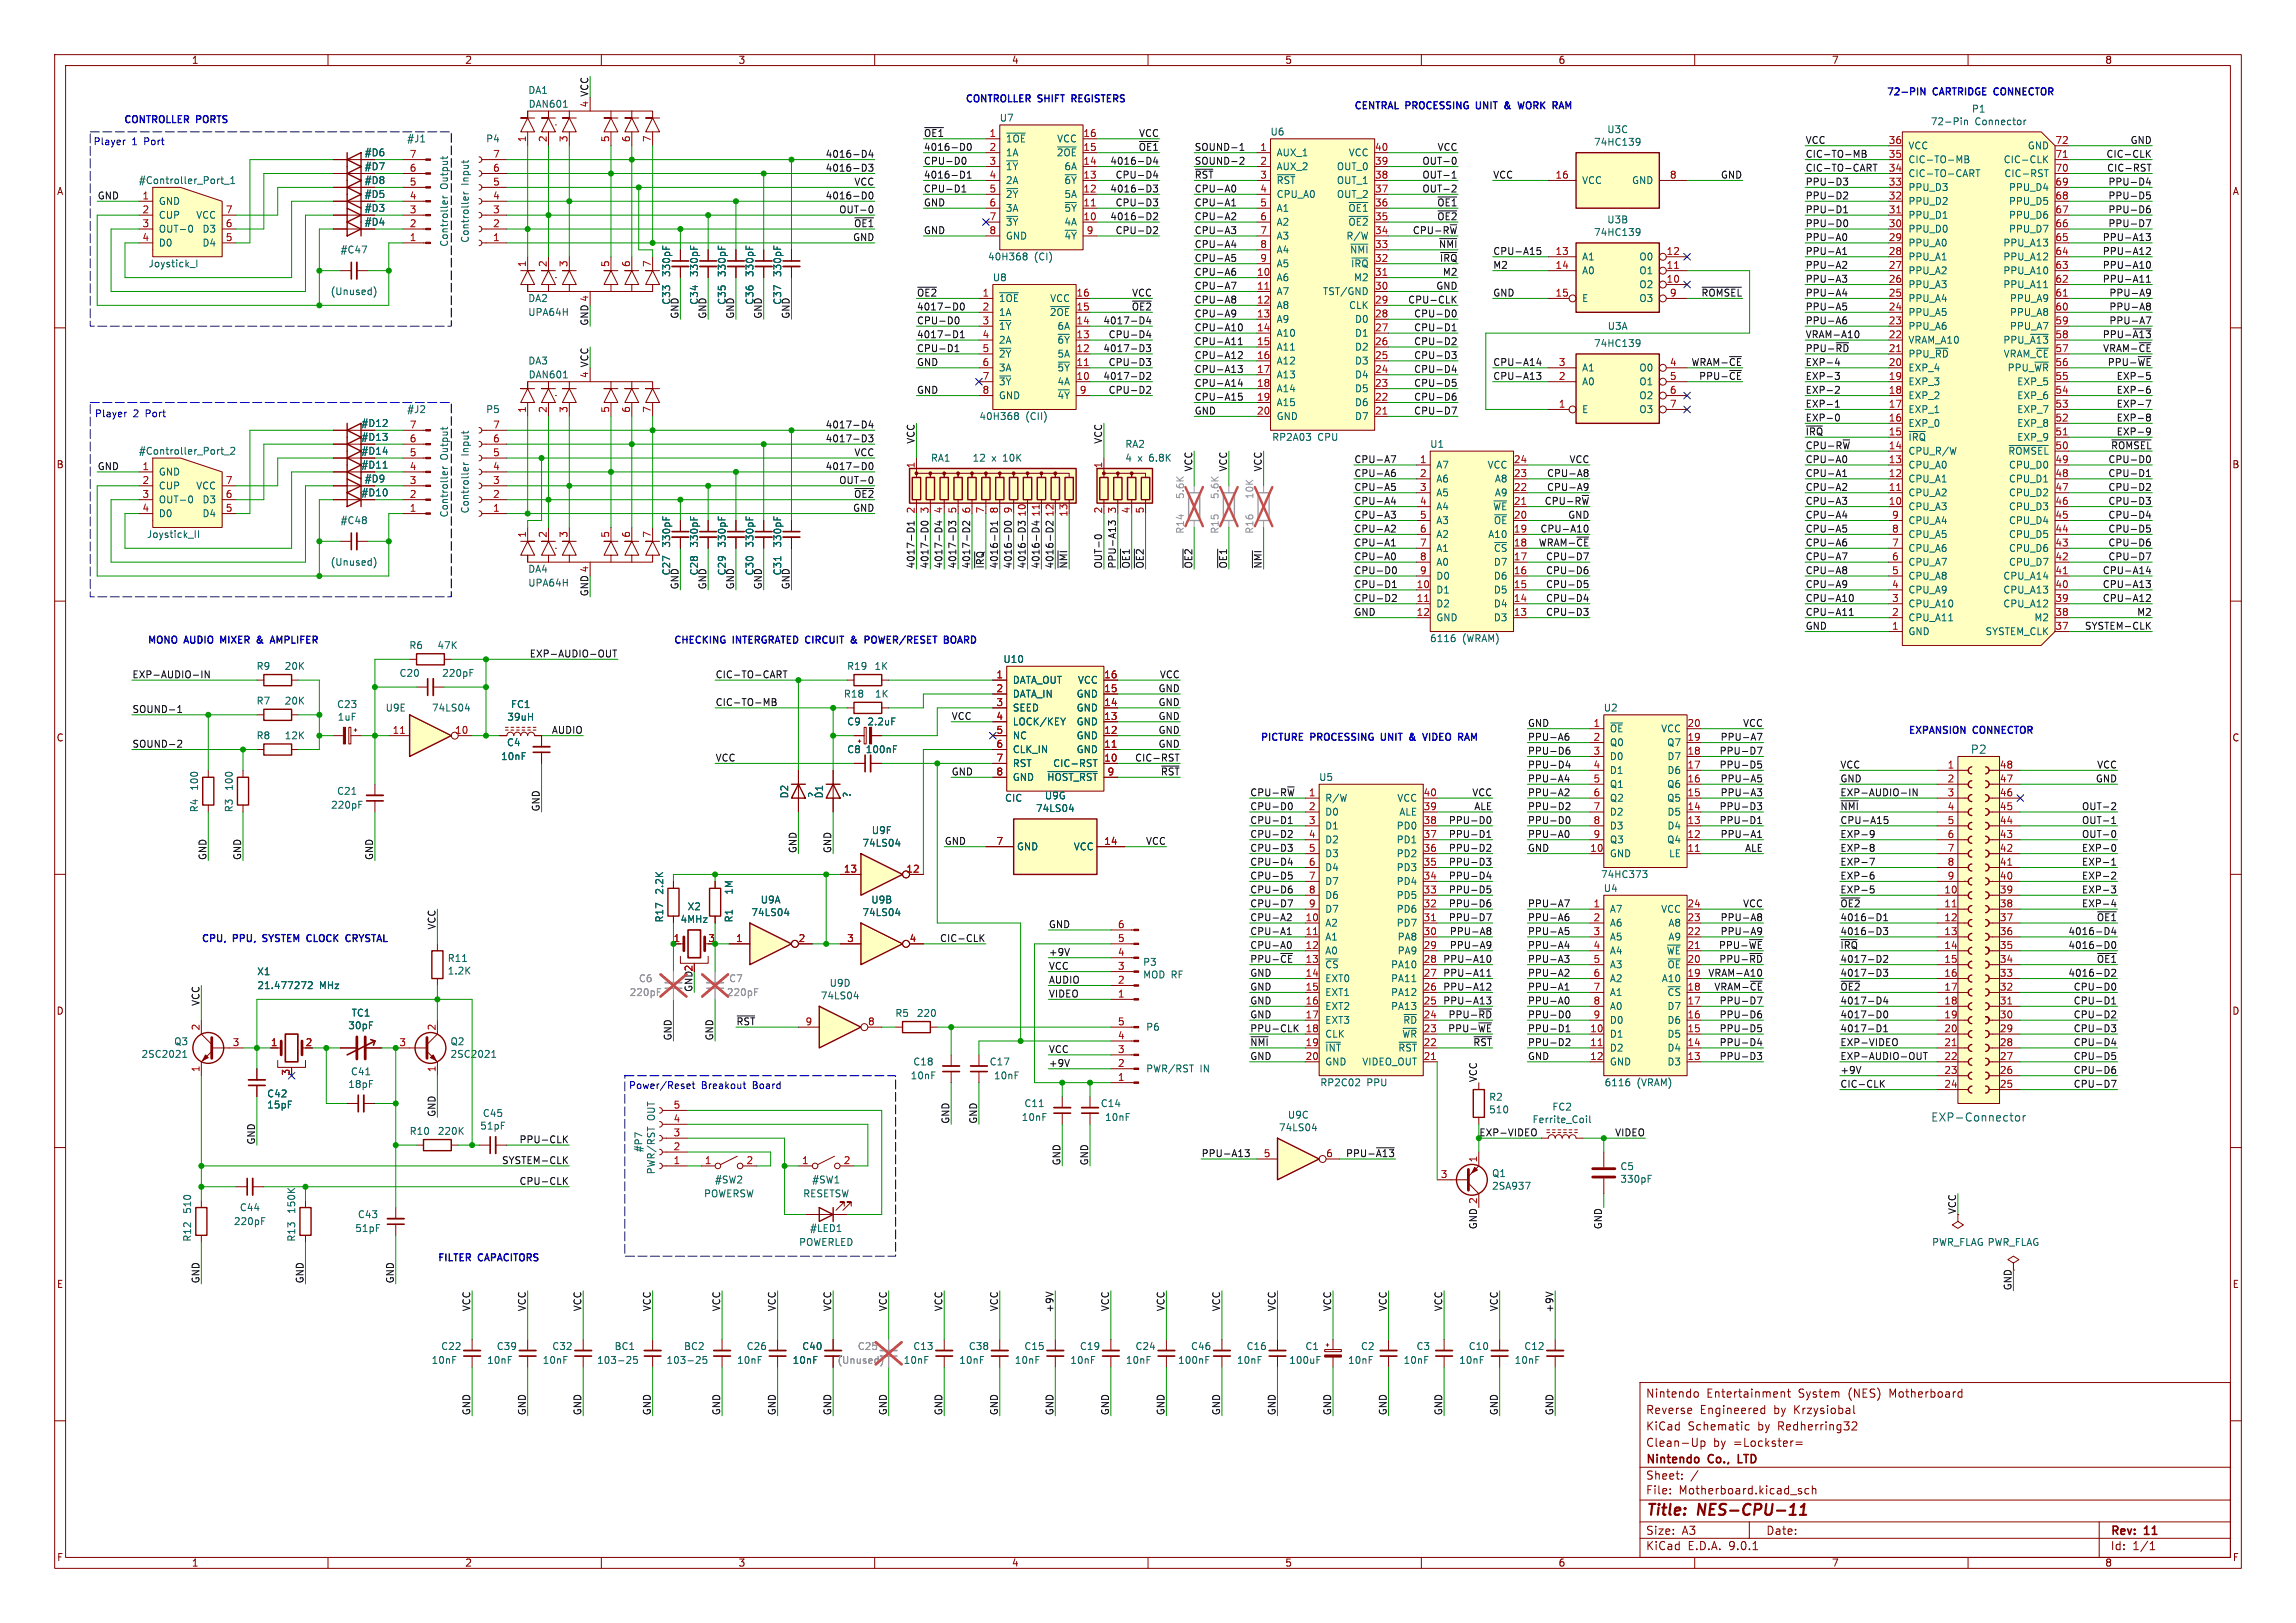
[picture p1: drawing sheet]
<svg xmlns="http://www.w3.org/2000/svg" width="420mm" height="297mm" viewBox="0 0 420 297" stroke-linecap="round" stroke-linejoin="round" font-family="sans-serif">
<defs><g id="words">
<g font-size="2.8" fill="#840000">
<text x="301" y="277.9">Title:</text>
<text x="310.6" y="277.9">NES-CPU-11</text>
</g>
<g font-size="2.1" fill="#006464">
<text x="360.4" y="138.1">P2</text>
<text x="353.2" y="205.4">EXP-Connector</text>
</g>
<g font-size="2.1" fill="#840000">
<text x="301" y="256">Nintendo</text>
<text x="312.1" y="256">Entertainment</text>
<text x="329" y="256">System</text>
<text x="338.2" y="256">(NES)</text>
<text x="345.9" y="256">Motherboard</text>
<text x="301" y="262">KiCad</text>
<text x="301" y="259">Reverse</text>
<text x="308.7" y="262">Schematic</text>
<text x="310.9" y="259">Engineered</text>
<text x="321.6" y="262">by</text>
<text x="324.5" y="259">by</text>
<text x="325.4" y="262">Redherring32</text>
<text x="328.3" y="259">Krzysiobal</text>
<text x="301" y="268.2">Nintendo</text>
<text x="301" y="265">Clean-Up</text>
<text x="312.6" y="268.2">Co.,</text>
<text x="313.4" y="265">by</text>
<text x="317.2" y="265">=Lockster=</text>
<text x="318.6" y="268.2">LTD</text>
<text x="301" y="273.7">File:</text>
<text x="301" y="271">Sheet:</text>
<text x="307.1" y="273.7">Motherboard.kicad_sch</text>
<text x="301" y="281.1">Size:</text>
<text x="307.6" y="281.1">A3</text>
<text x="323" y="281.1">Date:</text>
<text x="386" y="281.3">Rev:</text>
<text x="392.4" y="281.3">11</text>
<text x="301" y="283.9">KiCad</text>
<text x="308.7" y="283.9">E.D.A.</text>
<text x="316.3" y="283.9">9.0.1</text>
<text x="386" y="283.9">Id:</text>
<text x="390.1" y="283.9">1/1</text>
</g>
<g font-size="1.8" fill="#840000">
<text x="35" y="11.9">1</text>
<text x="85" y="11.9">2</text>
<text x="135" y="11.9">3</text>
<text x="185" y="11.9">4</text>
<text x="235" y="11.9">5</text>
<text x="285" y="11.9">6</text>
<text x="335" y="11.9">7</text>
<text x="385" y="11.9">8</text>
<text x="66.6" y="28.8">#D6</text>
<text x="10.3" y="35.9">A</text>
<text x="66.6" y="33.9">#D8</text>
<text x="66.6" y="31.3">#D7</text>
<text x="408.3" y="35.9">A</text>
<text x="66.6" y="39">#D3</text>
<text x="66.6" y="41.5">#D4</text>
<text x="66.6" y="36.4">#D5</text>
<text x="66" y="78.3">#D12</text>
<text x="66" y="80.9">#D13</text>
<text x="66" y="83.4">#D14</text>
<text x="10.3" y="85.9">B</text>
<text x="66" y="86">#D11</text>
<text x="66.6" y="88.5">#D9</text>
<text x="408.2" y="85.9">B</text>
<text x="66" y="91">#D10</text>
<text x="10.3" y="135.9">C</text>
<text x="408.2" y="135.9">C</text>
<text x="10.3" y="185.9">D</text>
<text x="408.2" y="185.9">D</text>
<text x="10.3" y="235.9">E</text>
<text x="408.3" y="235.9">E</text>
<text x="10.3" y="285.9">F</text>
<text x="35" y="286.9">1</text>
<text x="85" y="286.9">2</text>
<text x="135" y="286.9">3</text>
<text x="185" y="286.9">4</text>
<text x="235" y="286.9">5</text>
<text x="285" y="286.9">6</text>
<text x="335" y="286.9">7</text>
<text x="385" y="286.9">8</text>
<text x="408.3" y="285.9">F</text>
</g>
<g font-size="1.8" fill="#006464">
<text x="96.5" y="17.4">DA1</text>
<text x="96.6" y="19.9">DAN601</text>
<text x="182.8" y="22.5">U7</text>
<text x="353.1" y="23.1">72-Pin</text>
<text x="360.6" y="20.8">P1</text>
<text x="361.3" y="23.1">Connector</text>
<text x="74.4" y="26.3">#J1</text>
<text x="88.8" y="26.3">P4</text>
<text x="183.9" y="26.3">~{1OE}</text>
<text x="183.9" y="28.8">1A</text>
<text x="193.2" y="28.8">~{2OE}</text>
<text x="193.3" y="26.3">VCC</text>
<text x="232.3" y="25">U6</text>
<text x="233.4" y="28.8">AUX_1</text>
<text x="246.6" y="28.8">VCC</text>
<text x="291.5" y="26.9">74HC139</text>
<text x="293.9" y="24.6">U3C</text>
<text x="349" y="27.5">VCC</text>
<text x="370.8" y="27.5">GND</text>
<text x="25.3" y="33.9">#Controller_Port_1</text>
<text x="82.1" y="34.6" transform="rotate(-90 82.1 34.6)">Output</text>
<text x="86" y="33.9" transform="rotate(-90 86 33.9)">Input</text>
<text x="183.9" y="31.3">~{1Y}</text>
<text x="183.9" y="33.9">2A</text>
<text x="194.6" y="31.3">6A</text>
<text x="194.6" y="33.9">~{6Y}</text>
<text x="233.4" y="31.3">AUX_2</text>
<text x="233.4" y="33.9">~{RST}</text>
<text x="244.4" y="31.3">OUT_0</text>
<text x="244.4" y="33.9">OUT_1</text>
<text x="289.3" y="33.9">VCC</text>
<text x="298.4" y="33.9">GND</text>
<text x="349" y="30.1">CIC-TO-MB</text>
<text x="349" y="32.6">CIC-TO-CART</text>
<text x="349" y="35.2">PPU_D3</text>
<text x="366.4" y="30.1">CIC-CLK</text>
<text x="366.5" y="32.6">CIC-RST</text>
<text x="367.4" y="35.2">PPU_D4</text>
<text x="29" y="37.7">GND</text>
<text x="29" y="40.2">CUP</text>
<text x="35.8" y="40.2">VCC</text>
<text x="183.9" y="36.4">~{2Y}</text>
<text x="183.9" y="39">3A</text>
<text x="183.9" y="41.5">~{3Y}</text>
<text x="194.6" y="36.4">5A</text>
<text x="194.6" y="39">~{5Y}</text>
<text x="194.6" y="41.5">4A</text>
<text x="233.4" y="36.4">CPU_A0</text>
<text x="233.4" y="39">A1</text>
<text x="233.4" y="41.5">A2</text>
<text x="244.4" y="36.4">OUT_2</text>
<text x="246.6" y="39">~{OE1}</text>
<text x="246.6" y="41.5">~{OE2}</text>
<text x="293.9" y="41.1">U3B</text>
<text x="349" y="37.7">PPU_D2</text>
<text x="349" y="40.2">PPU_D1</text>
<text x="367.4" y="37.7">PPU_D5</text>
<text x="367.4" y="40.2">PPU_D6</text>
<text x="29" y="42.8">OUT-0</text>
<text x="29" y="45.3">D0</text>
<text x="36.9" y="42.8">D3</text>
<text x="36.9" y="45.3">D4</text>
<text x="62.2" y="46.6">#C47</text>
<text x="82.1" y="45.2" transform="rotate(-90 82.1 45.2)">Controller</text>
<text x="86" y="44.5" transform="rotate(-90 86 44.5)">Controller</text>
<text x="180.6" y="47.9">40H368</text>
<text x="183.9" y="44">GND</text>
<text x="189.2" y="47.9">(CI)</text>
<text x="194.6" y="44">~{4Y}</text>
<text x="233.4" y="44">A3</text>
<text x="233.4" y="46.6">A4</text>
<text x="246.2" y="44">R/W</text>
<text x="246.9" y="46.6">~{NMI}</text>
<text x="289.3" y="47.9">A1</text>
<text x="291.5" y="43.4">74HC139</text>
<text x="299.8" y="47.9">O0</text>
<text x="349" y="42.8">PPU_D0</text>
<text x="349" y="45.3">PPU_A0</text>
<text x="349" y="47.9">PPU_A1</text>
<text x="366.4" y="45.3">PPU_A13</text>
<text x="366.4" y="47.9">PPU_A12</text>
<text x="367.4" y="42.8">PPU_D7</text>
<text x="27.1" y="49.1">Joystick_I</text>
<text x="122.8" y="50.8" transform="rotate(-90 122.8 50.8)">330pF</text>
<text x="127.9" y="50.8" transform="rotate(-90 127.9 50.8)">330pF</text>
<text x="132.9" y="50.8" transform="rotate(-90 132.9 50.8)">330pF</text>
<text x="138" y="50.8" transform="rotate(-90 138 50.8)">330pF</text>
<text x="143.1" y="50.8" transform="rotate(-90 143.1 50.8)">330pF</text>
<text x="181.5" y="51.7">U8</text>
<text x="233.4" y="49.1">A5</text>
<text x="233.4" y="51.7">A6</text>
<text x="247" y="49.1">~{IRQ}</text>
<text x="247.6" y="51.7">M2</text>
<text x="289.3" y="50.4">A0</text>
<text x="299.8" y="50.4">O1</text>
<text x="299.8" y="52.9">O2</text>
<text x="349" y="50.4">PPU_A2</text>
<text x="349" y="52.9">PPU_A3</text>
<text x="366.4" y="50.4">PPU_A10</text>
<text x="366.4" y="52.9">PPU_A11</text>
<text x="60.4" y="54.2">(Unused)</text>
<text x="96.5" y="55.5">DA2</text>
<text x="96.5" y="58">UPA64H</text>
<text x="122.8" y="55.9" transform="rotate(-90 122.8 55.9)">C33</text>
<text x="127.9" y="55.9" transform="rotate(-90 127.9 55.9)">C34</text>
<text x="132.9" y="55.9" transform="rotate(-90 132.9 55.9)">C35</text>
<text x="138" y="55.9" transform="rotate(-90 138 55.9)">C36</text>
<text x="143.1" y="55.9" transform="rotate(-90 143.1 55.9)">C37</text>
<text x="182.6" y="55.5">~{1OE}</text>
<text x="182.6" y="58">1A</text>
<text x="191.9" y="58">~{2OE}</text>
<text x="192" y="55.5">VCC</text>
<text x="233.4" y="54.2">A7</text>
<text x="233.4" y="56.7">A8</text>
<text x="233.4" y="59.3">A9</text>
<text x="241.9" y="54.2">TST/GND</text>
<text x="246.7" y="56.7">CLK</text>
<text x="247.8" y="59.3">D0</text>
<text x="289.3" y="55.5">E</text>
<text x="299.8" y="55.5">O3</text>
<text x="349" y="55.5">PPU_A4</text>
<text x="349" y="58">PPU_A5</text>
<text x="367.6" y="55.5">PPU_A9</text>
<text x="367.6" y="58">PPU_A8</text>
<text x="182.6" y="60.6">~{1Y}</text>
<text x="182.6" y="63.1">2A</text>
<text x="182.6" y="65.6">~{2Y}</text>
<text x="193.3" y="60.6">6A</text>
<text x="193.3" y="63.1">~{6Y}</text>
<text x="193.3" y="65.6">5A</text>
<text x="233.4" y="61.8">A10</text>
<text x="233.4" y="64.4">A11</text>
<text x="247.8" y="61.8">D1</text>
<text x="247.8" y="64.4">D2</text>
<text x="291.5" y="63.7">74HC139</text>
<text x="294" y="60.6">U3A</text>
<text x="349" y="60.6">PPU_A6</text>
<text x="349" y="63.1">VRAM_A10</text>
<text x="349" y="65.6">PPU_~{RD}</text>
<text x="366.4" y="63.1">PPU_~{A13}</text>
<text x="366.4" y="65.6">VRAM_~{CE}</text>
<text x="367.6" y="60.6">PPU_A7</text>
<text x="96.5" y="66.9">DA3</text>
<text x="96.6" y="69.4">DAN601</text>
<text x="182.6" y="68.2">3A</text>
<text x="182.6" y="70.7">~{3Y}</text>
<text x="193.3" y="68.2">~{5Y}</text>
<text x="193.3" y="70.7">4A</text>
<text x="233.4" y="66.9">A12</text>
<text x="233.4" y="69.4">A13</text>
<text x="233.4" y="72">A14</text>
<text x="247.8" y="66.9">D3</text>
<text x="247.8" y="69.4">D4</text>
<text x="247.8" y="72">D5</text>
<text x="289.3" y="68.2">A1</text>
<text x="289.3" y="70.7">A0</text>
<text x="299.8" y="68.2">O0</text>
<text x="299.8" y="70.7">O1</text>
<text x="349" y="68.2">EXP_4</text>
<text x="349" y="70.7">EXP_3</text>
<text x="367.1" y="68.2">PPU_~{WR}</text>
<text x="368.9" y="70.7">EXP_5</text>
<text x="74.4" y="75.8">#J2</text>
<text x="88.8" y="75.8">P5</text>
<text x="179.1" y="77.1">40H368</text>
<text x="182.6" y="73.3">GND</text>
<text x="187.6" y="77.1">(CII)</text>
<text x="193.3" y="73.3">~{4Y}</text>
<text x="233.4" y="74.5">A15</text>
<text x="233.4" y="77.1">GND</text>
<text x="247.8" y="74.5">D6</text>
<text x="247.8" y="77.1">D7</text>
<text x="289.3" y="75.8">E</text>
<text x="299.8" y="73.3">O2</text>
<text x="299.8" y="75.8">O3</text>
<text x="349" y="73.3">EXP_2</text>
<text x="349" y="75.8">EXP_1</text>
<text x="368.9" y="73.3">EXP_6</text>
<text x="368.9" y="75.8">EXP_7</text>
<text x="25.3" y="83.4">#Controller_Port_2</text>
<text x="86" y="83.4" transform="rotate(-90 86 83.4)">Input</text>
<text x="205.7" y="82.1">RA2</text>
<text x="232.6" y="80.9">RP2A03</text>
<text x="241" y="80.9">CPU</text>
<text x="261.5" y="82.1">U1</text>
<text x="349" y="78.3">EXP_0</text>
<text x="349" y="80.9">~{IRQ}</text>
<text x="349" y="83.4">CPU_R/W</text>
<text x="367.3" y="83.4">~{ROMSEL}</text>
<text x="368.9" y="78.3">EXP_8</text>
<text x="368.9" y="80.9">EXP_9</text>
<text x="29" y="87.2">GND</text>
<text x="29" y="89.8">CUP</text>
<text x="35.8" y="89.8">VCC</text>
<text x="82.1" y="84.2" transform="rotate(-90 82.1 84.2)">Output</text>
<text x="170.2" y="84.7">RA1</text>
<text x="177.8" y="84.7">12</text>
<text x="181.4" y="84.7">x</text>
<text x="183.6" y="84.7">10K</text>
<text x="205.7" y="84.7">4</text>
<text x="208.1" y="84.7">x</text>
<text x="210.3" y="84.7">6.8K</text>
<text x="262.6" y="86">A7</text>
<text x="262.6" y="88.5">A6~{}</text>
<text x="272" y="86">VCC</text>
<text x="273.3" y="88.5">A8</text>
<text x="349" y="86">CPU_A0</text>
<text x="349" y="88.5">CPU_A1</text>
<text x="367.4" y="86">CPU_D0</text>
<text x="367.4" y="88.5">CPU_D1</text>
<text x="29" y="92.3">OUT-0</text>
<text x="29" y="94.8">D0</text>
<text x="36.9" y="92.3">D3</text>
<text x="36.9" y="94.8">D4</text>
<text x="82.1" y="94.8" transform="rotate(-90 82.1 94.8)">Controller</text>
<text x="86" y="94.1" transform="rotate(-90 86 94.1)">Controller</text>
<text x="262.6" y="91">A5~{}</text>
<text x="262.6" y="93.6">A4~{}</text>
<text x="273" y="93.6">~{WE}</text>
<text x="273.3" y="91">A9</text>
<text x="349" y="91">CPU_A2</text>
<text x="349" y="93.6">CPU_A3</text>
<text x="367.4" y="91">CPU_D2</text>
<text x="367.4" y="93.6">CPU_D3</text>
<text x="26.8" y="98.7">Joystick_II</text>
<text x="62.2" y="96.1">#C48</text>
<text x="122.8" y="100.3" transform="rotate(-90 122.8 100.3)">330pF</text>
<text x="127.9" y="100.3" transform="rotate(-90 127.9 100.3)">330pF</text>
<text x="132.9" y="100.3" transform="rotate(-90 132.9 100.3)">330pF</text>
<text x="138" y="100.3" transform="rotate(-90 138 100.3)">330pF</text>
<text x="143.1" y="100.3" transform="rotate(-90 143.1 100.3)">330pF</text>
<text x="262.6" y="96.1">A3~{}</text>
<text x="262.6" y="98.7">A2</text>
<text x="262.6" y="101.2">A1</text>
<text x="272.1" y="98.7">A10</text>
<text x="273.2" y="96.1">~{OE}</text>
<text x="273.2" y="101.2">~{CS}</text>
<text x="349" y="96.1">CPU_A4</text>
<text x="349" y="98.7">CPU_A5</text>
<text x="349" y="101.2">CPU_A6</text>
<text x="367.4" y="96.1">CPU_D4</text>
<text x="367.4" y="98.7">CPU_D5</text>
<text x="367.4" y="101.2">CPU_D6</text>
<text x="60.4" y="103.7">(Unused)</text>
<text x="96.5" y="105">DA4</text>
<text x="96.5" y="107.5">UPA64H</text>
<text x="122.8" y="105.4" transform="rotate(-90 122.8 105.4)">C27</text>
<text x="127.9" y="105.4" transform="rotate(-90 127.9 105.4)">C28</text>
<text x="132.9" y="105.4" transform="rotate(-90 132.9 105.4)">C29</text>
<text x="138" y="105.4" transform="rotate(-90 138 105.4)">C30</text>
<text x="143.1" y="105.4" transform="rotate(-90 143.1 105.4)">C31</text>
<text x="262.6" y="103.7">A0</text>
<text x="262.6" y="106.3">D0</text>
<text x="273.2" y="103.7">D7</text>
<text x="273.2" y="106.3">D6</text>
<text x="349" y="103.7">CPU_A7</text>
<text x="349" y="106.3">CPU_A8</text>
<text x="366.4" y="106.3">CPU_A14</text>
<text x="367.4" y="103.7">CPU_D7</text>
<text x="262.6" y="108.8">D1</text>
<text x="262.6" y="111.4">D2</text>
<text x="262.6" y="113.9">GND~{}</text>
<text x="273.2" y="108.8">D5</text>
<text x="273.2" y="111.4">D4</text>
<text x="273.2" y="113.9">D3</text>
<text x="349" y="108.8">CPU_A9</text>
<text x="349" y="111.4">CPU_A10</text>
<text x="349" y="113.9">CPU_A11</text>
<text x="366.4" y="108.8">CPU_A13</text>
<text x="366.4" y="111.4">CPU_A12</text>
<text x="372" y="113.9">M2</text>
<text x="74.8" y="119">R6</text>
<text x="79.9" y="119">47K</text>
<text x="261.5" y="117.7">6116</text>
<text x="267.5" y="117.7">(WRAM)</text>
<text x="349" y="116.4">GND</text>
<text x="363.1" y="116.4">SYSTEM_CLK</text>
<text x="46.8" y="122.8">R9</text>
<text x="52" y="122.8">20K</text>
<text x="73" y="124.1">C20</text>
<text x="80.8" y="124.1">220pF</text>
<text x="154.8" y="122.8">R19</text>
<text x="159.9" y="122.8">1K</text>
<text x="183.4" y="121.5">U10</text>
<text x="185.2" y="125.3">DATA_OUT</text>
<text x="197.1" y="125.3">VCC</text>
<text x="46.8" y="129.1">R7</text>
<text x="52" y="129.1">20K</text>
<text x="61.6" y="129.8">C23</text>
<text x="70.4" y="130.4">U9E</text>
<text x="78.9" y="130.4">74LS04</text>
<text x="93.4" y="129.8">FC1</text>
<text x="154.3" y="127.9">R18</text>
<text x="159.9" y="127.9">1K</text>
<text x="185.2" y="127.9">DATA_IN</text>
<text x="185.2" y="130.4">SEED</text>
<text x="196.8" y="127.9">GND</text>
<text x="196.8" y="130.4">GND</text>
<text x="293.3" y="130.4">U2</text>
<text x="46.8" y="135.5">R8</text>
<text x="52" y="135.5">12K</text>
<text x="61.7" y="132.1">1uF</text>
<text x="92.6" y="136.8">C4</text>
<text x="92.7" y="132.1">39uH</text>
<text x="154.9" y="132.9">C9</text>
<text x="158.6" y="132.9">2.2uF</text>
<text x="185.2" y="132.9">LOCK/KEY</text>
<text x="185.2" y="135.5">NC</text>
<text x="196.8" y="132.9">GND</text>
<text x="196.8" y="135.5">GND</text>
<text x="294.4" y="134.2">~{OE}</text>
<text x="294.4" y="136.8">Q0</text>
<text x="303.8" y="134.2">VCC</text>
<text x="304.9" y="136.8">Q7</text>
<text x="91.6" y="139.3">10nF</text>
<text x="154.9" y="138">C8</text>
<text x="158.3" y="138">100nF</text>
<text x="185.2" y="138">CLK_IN</text>
<text x="185.2" y="140.6">RST</text>
<text x="185.2" y="143.1">GND</text>
<text x="191.5" y="143.1">~{HOST_RST}</text>
<text x="192.5" y="140.6">CIC-RST</text>
<text x="196.8" y="138">GND</text>
<text x="241.2" y="143.1">U5</text>
<text x="294.4" y="139.3">D0</text>
<text x="294.4" y="141.8">D1</text>
<text x="304.9" y="139.3">D7</text>
<text x="304.9" y="141.8">D6</text>
<text x="36.4" y="148.7" transform="rotate(-90 36.4 148.7)">R4</text>
<text x="36.4" y="144.8" transform="rotate(-90 36.4 144.8)">100</text>
<text x="42.8" y="148.7" transform="rotate(-90 42.8 148.7)">R3</text>
<text x="42.8" y="144.8" transform="rotate(-90 42.8 144.8)">100</text>
<text x="60.5" y="148.2">220pF</text>
<text x="61.6" y="145.6">C21</text>
<text x="144.4" y="146.2" transform="rotate(-90 144.4 146.2)">D2</text>
<text x="149.5" y="146.1" transform="rotate(-90 149.5 146.1)">?</text>
<text x="150.7" y="146.2" transform="rotate(-90 150.7 146.2)">D1</text>
<text x="155.8" y="146.1" transform="rotate(-90 155.8 146.1)">?</text>
<text x="183.7" y="146.9">CIC</text>
<text x="189.4" y="148.8">74LS04</text>
<text x="191" y="146.5">U9G</text>
<text x="242.3" y="146.9">R/W</text>
<text x="242.3" y="149.5">D0</text>
<text x="255.5" y="146.9">VCC</text>
<text x="255.9" y="149.5">ALE</text>
<text x="294.4" y="144.4">Q1</text>
<text x="294.4" y="146.9">Q2</text>
<text x="294.4" y="149.5">D2</text>
<text x="304.9" y="144.4">Q6</text>
<text x="304.9" y="146.9">Q5</text>
<text x="304.9" y="149.5">D5</text>
<text x="157.7" y="155.1">74LS04</text>
<text x="159.4" y="152.8">U9F</text>
<text x="185.9" y="155.8">GND</text>
<text x="196.3" y="155.8">VCC</text>
<text x="242.3" y="152">D1</text>
<text x="242.3" y="154.5">D2</text>
<text x="255.4" y="152">PD0</text>
<text x="255.4" y="154.5">PD1</text>
<text x="294.4" y="152">D3</text>
<text x="294.4" y="154.5">Q3</text>
<text x="304.9" y="154.5">Q4</text>
<text x="304.9" y="152">D4</text>
<text x="242.3" y="157.1">D3</text>
<text x="242.3" y="159.6">D4</text>
<text x="255.4" y="157.1">PD2</text>
<text x="255.4" y="159.6">PD3</text>
<text x="292.8" y="160.9">74HC373</text>
<text x="294.4" y="157.1">GND</text>
<text x="305.2" y="157.1">LE</text>
<text x="121.5" y="163.8" transform="rotate(-90 121.5 163.8)">2.2K</text>
<text x="125.7" y="166.8">X2</text>
<text x="134.2" y="163.8" transform="rotate(-90 134.2 163.8)">1M</text>
<text x="137.3" y="167.8">74LS04</text>
<text x="139.1" y="165.5">U9A</text>
<text x="157.7" y="167.8">74LS04</text>
<text x="159.3" y="165.5">U9B</text>
<text x="242.3" y="162.2">D7</text>
<text x="242.3" y="164.7">D6</text>
<text x="242.3" y="167.2">D7</text>
<text x="255.4" y="162.2">PD4</text>
<text x="255.4" y="164.7">PD5</text>
<text x="255.4" y="167.2">PD6</text>
<text x="293.3" y="163.4">U4</text>
<text x="294.4" y="167.2">A7</text>
<text x="303.8" y="167.2">VCC</text>
<text x="121.5" y="168.9" transform="rotate(-90 121.5 168.9)">R17</text>
<text x="124.4" y="169.1">4MHz</text>
<text x="134.2" y="168.9" transform="rotate(-90 134.2 168.9)">R1</text>
<text x="242.3" y="169.8">A2</text>
<text x="242.3" y="172.3">A1</text>
<text x="255.4" y="169.8">PD7</text>
<text x="255.6" y="172.3">PA8</text>
<text x="294.4" y="169.8">A6~{}</text>
<text x="294.4" y="172.3">A5~{}</text>
<text x="305.1" y="169.8">A8</text>
<text x="305.1" y="172.3">A9</text>
<text x="46.9" y="178.7">X1</text>
<text x="81.8" y="176.2">R11</text>
<text x="81.8" y="178.5">1.2K</text>
<text x="209" y="176.9">P3</text>
<text x="209" y="179.2">MOD RF</text>
<text x="242.3" y="174.9">A0</text>
<text x="242.3" y="177.4">~{CS}</text>
<text x="242.3" y="179.9">EXT0</text>
<text x="254.4" y="177.4">PA10</text>
<text x="254.4" y="179.9">PA11</text>
<text x="255.6" y="174.9">PA9</text>
<text x="294.4" y="174.9">A4~{}</text>
<text x="294.4" y="177.4">A3~{}</text>
<text x="294.4" y="179.9">A2</text>
<text x="303.9" y="179.9">A10</text>
<text x="304.8" y="174.9">~{WE}</text>
<text x="304.9" y="177.4">~{OE}</text>
<text x="47" y="181.2">21.477272</text>
<text x="58.4" y="181.2">MHz</text>
<text x="150" y="183.1">74LS04</text>
<text x="151.7" y="180.8">U9D</text>
<text x="242.3" y="182.5">EXT1</text>
<text x="242.3" y="185">EXT2</text>
<text x="254.4" y="182.5">PA12</text>
<text x="254.4" y="185">PA13</text>
<text x="294.4" y="182.5">A1</text>
<text x="294.4" y="185">A0</text>
<text x="304.9" y="182.5">~{CS}</text>
<text x="304.9" y="185">D7</text>
<text x="31.8" y="191.5">Q3</text>
<text x="63.6" y="188.5">30pF</text>
<text x="64.2" y="186.2">TC1</text>
<text x="82.3" y="191.5">Q2</text>
<text x="163.7" y="186.3">R5</text>
<text x="167.6" y="186.3">220</text>
<text x="209.6" y="188.8">P6</text>
<text x="242.3" y="187.6">EXT3</text>
<text x="242.3" y="190.1">CLK</text>
<text x="256.4" y="190.1">~{WR}</text>
<text x="256.6" y="187.6">~{RD}</text>
<text x="294.4" y="187.6">D0</text>
<text x="294.4" y="190.1">D1</text>
<text x="304.9" y="187.6">D6</text>
<text x="304.9" y="190.1">D5</text>
<text x="25.8" y="193.8">2SC2021</text>
<text x="64.1" y="197">C41</text>
<text x="82.3" y="193.8">2SC2021</text>
<text x="166.5" y="197.7">10nF</text>
<text x="167" y="195.2">C18</text>
<text x="180.9" y="195.2">C17</text>
<text x="181.7" y="197.7">10nF</text>
<text x="209.6" y="196.4">PWR/RST</text>
<text x="219.5" y="196.4">IN</text>
<text x="242.3" y="192.6">~{INT}</text>
<text x="242.3" y="195.2">GND</text>
<text x="249.1" y="195.2">VIDEO_OUT</text>
<text x="255.7" y="192.6">~{RST}</text>
<text x="294.4" y="192.6">D2</text>
<text x="294.4" y="195.2">GND~{}</text>
<text x="304.9" y="192.6">D4</text>
<text x="304.9" y="195.2">D3</text>
<text x="48.8" y="201">C42</text>
<text x="48.8" y="203">15pF</text>
<text x="63.6" y="199.3">18pF</text>
<text x="187.3" y="202.8">C11</text>
<text x="201.3" y="202.8">C14</text>
<text x="241.4" y="199">RP2C02</text>
<text x="250" y="199">PPU</text>
<text x="272.3" y="201.6">R2</text>
<text x="272.3" y="203.9">510</text>
<text x="283.9" y="203.4">FC2</text>
<text x="293.4" y="199">6116</text>
<text x="299.4" y="199">(VRAM)</text>
<text x="74.8" y="207.9">R10</text>
<text x="80" y="207.9">220K</text>
<text x="87.7" y="206.9">51pF</text>
<text x="88.2" y="204.6">C45</text>
<text x="120" y="205.1" transform="rotate(-90 120 205.1)">OUT</text>
<text x="186.8" y="205.3">10nF</text>
<text x="202" y="205.3">10nF</text>
<text x="233.9" y="207.2">74LS04</text>
<text x="235.5" y="204.9">U9C</text>
<text x="280.2" y="205.7">Ferrite_Coil</text>
<text x="117.7" y="211" transform="rotate(-90 117.7 211)">#P7</text>
<text x="120" y="215" transform="rotate(-90 120 215)">PWR/RST</text>
<text x="272.8" y="215.6">Q1</text>
<text x="296.3" y="214.3">C5</text>
<text x="43.8" y="221.8">C44</text>
<text x="128.7" y="219.3">POWERSW</text>
<text x="130.7" y="216.8">#SW2</text>
<text x="146.8" y="219.3">RESETSW</text>
<text x="148.5" y="216.8">#SW1</text>
<text x="272.8" y="217.9">2SA937</text>
<text x="296.3" y="216.6">330pF</text>
<text x="35.2" y="227.3" transform="rotate(-90 35.2 227.3)">R12</text>
<text x="35.2" y="222.2" transform="rotate(-90 35.2 222.2)">510</text>
<text x="42.7" y="224.4">220pF</text>
<text x="54.2" y="227.3" transform="rotate(-90 54.2 227.3)">R13</text>
<text x="54.2" y="222.2" transform="rotate(-90 54.2 222.2)">150K</text>
<text x="64.9" y="225.7">51pF</text>
<text x="65.4" y="223.1">C43</text>
<text x="148.1" y="225.7">#LED1</text>
<text x="146.1" y="228.2">POWERLED</text>
<text x="353.3" y="228.2">PWR_FLAG PWR_FLAG</text>
<text x="78.9" y="249.8">10nF</text>
<text x="80.6" y="247.2">C22</text>
<text x="89" y="249.8">10nF</text>
<text x="90.8" y="247.2">C39</text>
<text x="99.2" y="249.8">10nF</text>
<text x="100.9" y="247.2">C32</text>
<text x="109.1" y="249.8">103-25</text>
<text x="112.3" y="247.2">BC1</text>
<text x="121.8" y="249.8">103-25</text>
<text x="125" y="247.2">BC2</text>
<text x="134.7" y="249.8">10nF</text>
<text x="136.5" y="247.2">C26</text>
<text x="144.9" y="249.8">10nF</text>
<text x="146.6" y="247.2">C40</text>
<text x="165.2" y="249.8">10nF</text>
<text x="167" y="247.2">C13</text>
<text x="175.4" y="249.8">10nF</text>
<text x="177.1" y="247.2">C38</text>
<text x="185.5" y="249.8">10nF</text>
<text x="187.3" y="247.2">C15</text>
<text x="195.7" y="249.8">10nF</text>
<text x="197.4" y="247.2">C19</text>
<text x="205.9" y="249.8">10nF</text>
<text x="207.6" y="247.2">C24</text>
<text x="215.4" y="249.8">100nF</text>
<text x="217.8" y="247.2">C46</text>
<text x="226.2" y="249.8">10nF</text>
<text x="227.9" y="247.2">C16</text>
<text x="235.7" y="249.8">100uF</text>
<text x="238.7" y="247.2">C1</text>
<text x="246.5" y="249.8">10nF</text>
<text x="248.8" y="247.2">C2</text>
<text x="256.7" y="249.8">10nF</text>
<text x="259" y="247.2">C3</text>
<text x="266.8" y="249.8">10nF</text>
<text x="268.6" y="247.2">C10</text>
<text x="277" y="249.8">10nF</text>
<text x="278.7" y="247.2">C12</text>
</g>
<g font-size="1.8" fill="#0000c2">
<text x="344.9" y="17.5">72-PIN</text>
<text x="353.5" y="17.5">CARTRIDGE CONNECTOR</text>
<text x="22.4" y="22.6">CONTROLLER PORTS</text>
<text x="176.5" y="18.8">CONTROLLER SHIFT</text>
<text x="196.7" y="18.8">REGISTERS</text>
<text x="247.6" y="20.1">CENTRAL PROCESSING</text>
<text x="270.6" y="20.1">UNIT</text>
<text x="276.3" y="20.1">&amp;</text>
<text x="279.4" y="20.1">WORK RAM</text>
<text x="17" y="26.8">Player</text>
<text x="24.1" y="26.8">1</text>
<text x="26.5" y="26.8">Port</text>
<text x="17.3" y="76.6">Player</text>
<text x="24.4" y="76.6">2</text>
<text x="26.8" y="76.6">Port</text>
<text x="26.8" y="117.9">MONO</text>
<text x="33.7" y="117.9">AUDIO</text>
<text x="40.8" y="117.9">MIXER</text>
<text x="47.9" y="117.9">&amp;</text>
<text x="51" y="117.9">AMPLIFER</text>
<text x="123.2" y="117.9">CHECKING</text>
<text x="134.2" y="117.9">INTERGRATED CIRCUIT</text>
<text x="156.8" y="117.9">&amp;</text>
<text x="159.8" y="117.9">POWER/RESET</text>
<text x="174.8" y="117.9">BOARD</text>
<text x="230.3" y="135.6">PICTURE</text>
<text x="239.7" y="135.6">PROCESSING</text>
<text x="253.1" y="135.6">UNIT</text>
<text x="258.8" y="135.6">&amp;</text>
<text x="261.8" y="135.6">VIDEO</text>
<text x="268.7" y="135.6">RAM</text>
<text x="348.9" y="134.4">EXPANSION</text>
<text x="360.9" y="134.4">CONNECTOR</text>
<text x="36.6" y="172.5">CPU,</text>
<text x="42.6" y="172.5">PPU,</text>
<text x="48.5" y="172.5">SYSTEM</text>
<text x="57.1" y="172.5">CLOCK</text>
<text x="64.7" y="172.5">CRYSTAL</text>
<text x="115" y="199.5">Power/Reset</text>
<text x="128.3" y="199.5">Breakout</text>
<text x="137.8" y="199.5">Board</text>
<text x="80" y="230.9">FILTER</text>
<text x="87.6" y="230.9">CAPACITORS</text>
</g>
<g font-size="1.8" fill="#0f0f0f">
<text x="107.7" y="19.8" transform="rotate(-90 107.7 19.8)">4 VCC</text>
<text x="150.9" y="28.9">4016-D4</text>
<text x="168.9" y="27.7">4016-D0</text>
<text x="168.9" y="25.1">~{OE1}</text>
<text x="208.2" y="27.7">~{OE1}</text>
<text x="208.3" y="25.1">VCC</text>
<text x="218.4" y="27.7">SOUND-1</text>
<text x="262.9" y="27.7">VCC</text>
<text x="330.2" y="26.4">VCC</text>
<text x="330.2" y="28.9">CIC-TO-MB</text>
<text x="385.2" y="28.9">CIC-CLK</text>
<text x="389.6" y="26.4">GND</text>
<text x="150.9" y="31.5">4016-D3</text>
<text x="156.2" y="34">VCC</text>
<text x="168.9" y="30.2">CPU-D0</text>
<text x="168.9" y="35.3">CPU-D1</text>
<text x="168.9" y="32.8">4016-D1</text>
<text x="203" y="30.2">4016-D4</text>
<text x="203" y="35.3">4016-D3</text>
<text x="204" y="32.8">CPU-D4</text>
<text x="218.4" y="30.2">SOUND-2</text>
<text x="218.4" y="32.8">~{RST}</text>
<text x="218.4" y="35.3">CPU-A0</text>
<text x="260.1" y="30.2">OUT-0</text>
<text x="260.1" y="32.8">OUT-1</text>
<text x="260.1" y="35.3">OUT-2</text>
<text x="273" y="32.8">VCC</text>
<text x="314.7" y="32.8">GND</text>
<text x="330.2" y="34">PPU-D3</text>
<text x="330.2" y="31.5">CIC-TO-CART</text>
<text x="385.3" y="31.5">CIC-RST</text>
<text x="385.6" y="34">PPU-D4</text>
<text x="17.8" y="36.6">GND</text>
<text x="150.9" y="36.6">4016-D0</text>
<text x="153.4" y="39.1">OUT-0</text>
<text x="156.1" y="41.6">~{OE1}</text>
<text x="168.9" y="37.8">GND</text>
<text x="203" y="40.4">4016-D2</text>
<text x="204" y="37.8">CPU-D3</text>
<text x="218.4" y="37.8">CPU-A1</text>
<text x="218.4" y="40.4">CPU-A2</text>
<text x="262.8" y="37.8">~{OE1}</text>
<text x="262.8" y="40.4">~{OE2}</text>
<text x="330.2" y="39.1">PPU-D1</text>
<text x="330.2" y="36.6">PPU-D2</text>
<text x="330.2" y="41.6">PPU-D0</text>
<text x="385.6" y="36.6">PPU-D5</text>
<text x="385.6" y="39.1">PPU-D6</text>
<text x="385.6" y="41.6">PPU-D7</text>
<text x="155.9" y="44.2">GND</text>
<text x="168.9" y="42.9">GND</text>
<text x="204" y="42.9">CPU-D2</text>
<text x="218.4" y="42.9">CPU-A3</text>
<text x="218.4" y="48">CPU-A5</text>
<text x="218.4" y="45.5">CPU-A4</text>
<text x="258.3" y="42.9">CPU-R~{W}</text>
<text x="263.1" y="45.5">~{NMI}</text>
<text x="263.3" y="48">~{IRQ}</text>
<text x="273" y="46.7">CPU-A15</text>
<text x="330.2" y="44.2">PPU-A0</text>
<text x="330.2" y="46.7">PPU-A1</text>
<text x="384.5" y="46.7">PPU-A12</text>
<text x="384.5" y="44.2">PPU-A13</text>
<text x="218.4" y="53.1">CPU-A7</text>
<text x="218.4" y="50.5">CPU-A6</text>
<text x="262.6" y="53.1">GND</text>
<text x="263.8" y="50.5">M2</text>
<text x="273" y="49.3">M2</text>
<text x="330.2" y="49.3">PPU-A2</text>
<text x="330.2" y="51.8">PPU-A3</text>
<text x="384.5" y="49.3">PPU-A10</text>
<text x="384.5" y="51.8">PPU-A11</text>
<text x="107.7" y="59.7" transform="rotate(-90 107.7 59.7)">GND 4</text>
<text x="124.2" y="58.4" transform="rotate(-90 124.2 58.4)">GND</text>
<text x="129.3" y="58.4" transform="rotate(-90 129.3 58.4)">GND</text>
<text x="134.4" y="58.4" transform="rotate(-90 134.4 58.4)">GND</text>
<text x="139.4" y="58.4" transform="rotate(-90 139.4 58.4)">GND</text>
<text x="144.5" y="58.4" transform="rotate(-90 144.5 58.4)">GND</text>
<text x="167.6" y="54.3">~{OE2}</text>
<text x="167.6" y="56.9">4017-D0</text>
<text x="167.6" y="59.4">CPU-D0</text>
<text x="201.7" y="59.4">4017-D4</text>
<text x="206.9" y="56.9">~{OE2}</text>
<text x="207" y="54.3">VCC</text>
<text x="218.4" y="55.6">CPU-A8</text>
<text x="218.4" y="58.2">CPU-A9</text>
<text x="257.5" y="55.6">CPU-CLK</text>
<text x="258.6" y="58.2">CPU-D0</text>
<text x="273" y="54.3">GND</text>
<text x="311.1" y="54.3">~{ROMSEL}</text>
<text x="330.2" y="54.3">PPU-A4</text>
<text x="330.2" y="59.4">PPU-A6</text>
<text x="330.2" y="56.9">PPU-A5</text>
<text x="385.8" y="56.9">PPU-A8</text>
<text x="385.8" y="54.3">PPU-A9</text>
<text x="385.8" y="59.4">PPU-A7</text>
<text x="167.6" y="62">4017-D1</text>
<text x="167.6" y="64.5">CPU-D1</text>
<text x="201.7" y="64.5">4017-D3</text>
<text x="202.7" y="62">CPU-D4</text>
<text x="218.4" y="60.7">CPU-A10</text>
<text x="218.4" y="63.2">CPU-A11</text>
<text x="218.4" y="65.8">CPU-A12</text>
<text x="258.6" y="60.7">CPU-D1</text>
<text x="258.6" y="63.2">CPU-D2</text>
<text x="258.6" y="65.8">CPU-D3</text>
<text x="330.2" y="62">VRAM-A10</text>
<text x="330.2" y="64.5">PPU-~{RD}</text>
<text x="384.5" y="62">PPU-~{A13}</text>
<text x="384.6" y="64.5">VRAM-~{CE}</text>
<text x="107.7" y="69.3" transform="rotate(-90 107.7 69.3)">4 VCC</text>
<text x="167.6" y="67">GND</text>
<text x="201.7" y="69.6">4017-D2</text>
<text x="202.7" y="67">CPU-D3</text>
<text x="218.4" y="68.3">CPU-A13</text>
<text x="218.4" y="70.9">CPU-A14</text>
<text x="258.6" y="70.9">CPU-D5</text>
<text x="258.6" y="68.3">CPU-D4</text>
<text x="273" y="67">CPU-A14</text>
<text x="273" y="69.6">CPU-A13</text>
<text x="309.3" y="67">WRAM-~{CE}</text>
<text x="310.7" y="69.6">PPU-~{CE}</text>
<text x="330.2" y="69.6">EXP-3</text>
<text x="330.2" y="67">EXP-4</text>
<text x="385.5" y="67">PPU-~{WE}</text>
<text x="387.1" y="69.6">EXP-5</text>
<text x="167.6" y="72.1">GND</text>
<text x="202.7" y="72.1">CPU-D2</text>
<text x="218.4" y="73.4">CPU-A15</text>
<text x="218.4" y="75.9">GND</text>
<text x="258.6" y="73.4">CPU-D6</text>
<text x="258.6" y="75.9">CPU-D7</text>
<text x="330.2" y="72.1">EXP-2</text>
<text x="330.2" y="74.7">EXP-1</text>
<text x="330.2" y="77.2">EXP-0</text>
<text x="387.1" y="72.1">EXP-6</text>
<text x="387.1" y="77.2">EXP-8</text>
<text x="387.1" y="74.7">EXP-7</text>
<text x="150.9" y="78.5">4017-D4</text>
<text x="150.9" y="81">4017-D3</text>
<text x="156.2" y="83.6">VCC</text>
<text x="167.4" y="81.3" transform="rotate(-90 167.4 81.3)">VCC</text>
<text x="201.7" y="81.3" transform="rotate(-90 201.7 81.3)">VCC</text>
<text x="330.2" y="79.7">~{IRQ}</text>
<text x="330.2" y="82.3">CPU-R~{W}</text>
<text x="386.1" y="82.3">~{ROMSEL}</text>
<text x="387.1" y="79.7">EXP-9</text>
<text x="17.8" y="86.1">GND</text>
<text x="150.9" y="86.1">4017-D0</text>
<text x="153.4" y="88.6">OUT-0</text>
<text x="218.2" y="86.4" transform="rotate(-90 218.2 86.4)">VCC</text>
<text x="224.5" y="86.4" transform="rotate(-90 224.5 86.4)">VCC</text>
<text x="230.9" y="86.4" transform="rotate(-90 230.9 86.4)">VCC</text>
<text x="247.6" y="89.9">CPU-A5</text>
<text x="247.6" y="87.4">CPU-A6</text>
<text x="247.6" y="84.8">CPU-A7</text>
<text x="282.9" y="89.9">CPU-A9</text>
<text x="282.9" y="87.4">CPU-A8</text>
<text x="287" y="84.8">VCC</text>
<text x="330.2" y="87.4">CPU-A1</text>
<text x="330.2" y="89.9">CPU-A2</text>
<text x="330.2" y="84.8">CPU-A0</text>
<text x="385.6" y="84.8">CPU-D0</text>
<text x="385.6" y="89.9">CPU-D2</text>
<text x="385.6" y="87.4">CPU-D1</text>
<text x="155.9" y="93.7">GND</text>
<text x="156.1" y="91.2">~{OE2}</text>
<text x="247.6" y="92.4">CPU-A4</text>
<text x="247.6" y="95">CPU-A3</text>
<text x="282.5" y="92.4">CPU-R~{W}</text>
<text x="286.8" y="95">GND</text>
<text x="330.2" y="92.4">CPU-A3</text>
<text x="330.2" y="95">CPU-A4</text>
<text x="385.6" y="92.4">CPU-D3</text>
<text x="385.6" y="95">CPU-D4</text>
<text x="247.6" y="97.5">CPU-A2</text>
<text x="247.6" y="100.1">CPU-A1</text>
<text x="281.4" y="100.1">WRAM-~{CE}</text>
<text x="281.7" y="97.5">CPU-A10</text>
<text x="330.2" y="100.1">CPU-A6</text>
<text x="330.2" y="97.5">CPU-A5</text>
<text x="385.6" y="100.1">CPU-D6</text>
<text x="385.6" y="97.5">CPU-D5</text>
<text x="124.2" y="107.9" transform="rotate(-90 124.2 107.9)">GND</text>
<text x="129.3" y="107.9" transform="rotate(-90 129.3 107.9)">GND</text>
<text x="134.4" y="107.9" transform="rotate(-90 134.4 107.9)">GND</text>
<text x="139.4" y="107.9" transform="rotate(-90 139.4 107.9)">GND</text>
<text x="144.5" y="107.9" transform="rotate(-90 144.5 107.9)">GND</text>
<text x="167.4" y="104.1" transform="rotate(-90 167.4 104.1)">4017-D1</text>
<text x="169.9" y="104.1" transform="rotate(-90 169.9 104.1)">4017-D0</text>
<text x="172.5" y="104.1" transform="rotate(-90 172.5 104.1)">4017-D4</text>
<text x="175" y="104.1" transform="rotate(-90 175 104.1)">4017-D3</text>
<text x="177.5" y="104.1" transform="rotate(-90 177.5 104.1)">4017-D2</text>
<text x="180.1" y="104.1" transform="rotate(-90 180.1 104.1)">~{IRQ}</text>
<text x="182.6" y="104.1" transform="rotate(-90 182.6 104.1)">4016-D1</text>
<text x="185.2" y="104.1" transform="rotate(-90 185.2 104.1)">4016-D0</text>
<text x="187.7" y="104.1" transform="rotate(-90 187.7 104.1)">4016-D3</text>
<text x="190.2" y="104.1" transform="rotate(-90 190.2 104.1)">4016-D4</text>
<text x="192.8" y="104.1" transform="rotate(-90 192.8 104.1)">4016-D2</text>
<text x="195.3" y="104.1" transform="rotate(-90 195.3 104.1)">~{NMI}</text>
<text x="201.7" y="104.1" transform="rotate(-90 201.7 104.1)">OUT-0</text>
<text x="204.2" y="104.1" transform="rotate(-90 204.2 104.1)">PPU-A13</text>
<text x="206.7" y="104.1" transform="rotate(-90 206.7 104.1)">~{OE1}</text>
<text x="209.3" y="104.1" transform="rotate(-90 209.3 104.1)">~{OE2}</text>
<text x="218.2" y="104.1" transform="rotate(-90 218.2 104.1)">~{OE2}</text>
<text x="224.5" y="104.1" transform="rotate(-90 224.5 104.1)">~{OE1}</text>
<text x="230.9" y="104.1" transform="rotate(-90 230.9 104.1)">~{NMI}</text>
<text x="247.6" y="107.7">CPU-D1</text>
<text x="247.6" y="102.6">CPU-A0</text>
<text x="247.6" y="105.1">CPU-D0</text>
<text x="282.7" y="102.6">CPU-D7</text>
<text x="282.7" y="105.1">CPU-D6</text>
<text x="282.7" y="107.7">CPU-D5</text>
<text x="330.2" y="107.7">CPU-A9</text>
<text x="330.2" y="105.1">CPU-A8</text>
<text x="330.2" y="102.6">CPU-A7</text>
<text x="384.5" y="107.7">CPU-A13</text>
<text x="384.5" y="105.1">CPU-A14</text>
<text x="385.6" y="102.6">CPU-D7</text>
<text x="107.7" y="109.2" transform="rotate(-90 107.7 109.2)">GND 4</text>
<text x="247.6" y="112.8">GND</text>
<text x="247.6" y="110.2">CPU-D2</text>
<text x="282.7" y="112.8">CPU-D3</text>
<text x="282.7" y="110.2">CPU-D4</text>
<text x="330.2" y="112.8">CPU-A11</text>
<text x="330.2" y="110.2">CPU-A10</text>
<text x="384.5" y="110.2">CPU-A12</text>
<text x="390.8" y="112.8">M2</text>
<text x="330.2" y="115.3">GND</text>
<text x="381.3" y="115.3">SYSTEM-CLK</text>
<text x="24.1" y="124.2">EXP-AUDIO-IN</text>
<text x="96.8" y="120.4">EXP-AUDIO-OUT</text>
<text x="130.8" y="124.2">CIC-TO-CART</text>
<text x="212.1" y="124.2">VCC</text>
<text x="24.1" y="130.5">SOUND-1</text>
<text x="130.8" y="129.3">CIC-TO-MB</text>
<text x="174" y="131.8">VCC</text>
<text x="211.8" y="131.8">GND</text>
<text x="211.8" y="126.7">GND</text>
<text x="211.8" y="129.3">GND</text>
<text x="24.1" y="136.9">SOUND-2</text>
<text x="100.9" y="134.4">AUDIO</text>
<text x="211.8" y="136.9">GND</text>
<text x="211.8" y="134.4">GND</text>
<text x="279.4" y="135.6">PPU-A6</text>
<text x="279.4" y="133.1">GND</text>
<text x="314.6" y="135.6">PPU-A7</text>
<text x="318.7" y="133.1">VCC</text>
<text x="130.8" y="139.4">VCC</text>
<text x="174" y="142">GND</text>
<text x="207.5" y="139.4">CIC-RST</text>
<text x="212.2" y="142">~{RST}</text>
<text x="279.4" y="138.2">PPU-D6</text>
<text x="279.4" y="140.7">PPU-D4</text>
<text x="279.4" y="143.2">PPU-A4</text>
<text x="314.5" y="140.7">PPU-D5</text>
<text x="314.5" y="138.2">PPU-D7</text>
<text x="314.6" y="143.2">PPU-A5</text>
<text x="336.5" y="140.7">VCC</text>
<text x="336.5" y="143.2">GND</text>
<text x="383.3" y="143.2">GND</text>
<text x="383.5" y="140.7">VCC</text>
<text x="98.8" y="148.6" transform="rotate(-90 98.8 148.6)">GND</text>
<text x="228.6" y="148.3">CPU-D0</text>
<text x="228.6" y="145.8">CPU-R~{W}</text>
<text x="269.2" y="145.8">VCC</text>
<text x="269.6" y="148.3">ALE</text>
<text x="279.4" y="148.3">PPU-D2</text>
<text x="279.4" y="145.8">PPU-A2</text>
<text x="314.5" y="148.3">PPU-D3</text>
<text x="314.6" y="145.8">PPU-A3</text>
<text x="336.5" y="145.8">EXP-AUDIO-IN</text>
<text x="336.5" y="148.3">~{NMI}</text>
<text x="380.7" y="148.3">OUT-2</text>
<text x="172.7" y="154.7">GND</text>
<text x="209.5" y="154.7">VCC</text>
<text x="228.6" y="150.9">CPU-D1</text>
<text x="228.6" y="153.4">CPU-D2</text>
<text x="228.6" y="155.9">CPU-D3</text>
<text x="264.9" y="153.4">PPU-D1</text>
<text x="264.9" y="155.9">PPU-D2</text>
<text x="264.9" y="150.9">PPU-D0</text>
<text x="279.4" y="150.9">PPU-D0</text>
<text x="279.4" y="153.4">PPU-A0</text>
<text x="279.4" y="155.9">GND</text>
<text x="314.5" y="150.9">PPU-D1</text>
<text x="314.6" y="153.4">PPU-A1</text>
<text x="319.1" y="155.9">ALE</text>
<text x="336.5" y="153.4">EXP-9</text>
<text x="336.5" y="155.9">EXP-8</text>
<text x="336.5" y="150.9">CPU-A15</text>
<text x="380.7" y="150.9">OUT-1</text>
<text x="380.7" y="153.4">OUT-0</text>
<text x="380.7" y="155.9">EXP-0</text>
<text x="37.8" y="157.5" transform="rotate(-90 37.8 157.5)">GND</text>
<text x="44.2" y="157.5" transform="rotate(-90 44.2 157.5)">GND</text>
<text x="68.3" y="157.5" transform="rotate(-90 68.3 157.5)">GND</text>
<text x="145.8" y="156.2" transform="rotate(-90 145.8 156.2)">GND</text>
<text x="152.1" y="156.2" transform="rotate(-90 152.1 156.2)">GND</text>
<text x="228.6" y="158.5">CPU-D4</text>
<text x="228.6" y="161">CPU-D5</text>
<text x="264.9" y="158.5">PPU-D3</text>
<text x="264.9" y="161">PPU-D4</text>
<text x="336.5" y="161">EXP-6</text>
<text x="336.5" y="158.5">EXP-7</text>
<text x="380.7" y="158.5">EXP-1</text>
<text x="380.7" y="161">EXP-2</text>
<text x="228.6" y="166.1">CPU-D7</text>
<text x="228.6" y="163.6">CPU-D6</text>
<text x="264.9" y="163.6">PPU-D5</text>
<text x="264.9" y="166.1">PPU-D6</text>
<text x="279.4" y="166.1">PPU-A7</text>
<text x="318.7" y="166.1">VCC</text>
<text x="336.5" y="163.6">EXP-5</text>
<text x="336.5" y="166.1">~{OE2}</text>
<text x="380.7" y="163.6">EXP-3</text>
<text x="380.7" y="166.1">EXP-4</text>
<text x="79.7" y="170.2" transform="rotate(-90 79.7 170.2)">VCC</text>
<text x="171.9" y="172.5">CIC-CLK</text>
<text x="191.8" y="169.9">GND</text>
<text x="228.6" y="168.6">CPU-A2</text>
<text x="228.6" y="171.2">CPU-A1</text>
<text x="228.6" y="173.7">CPU-A0</text>
<text x="264.9" y="168.6">PPU-D7</text>
<text x="265.1" y="171.2">PPU-A8</text>
<text x="265.1" y="173.7">PPU-A9</text>
<text x="279.4" y="171.2">PPU-A5</text>
<text x="279.4" y="168.6">PPU-A6</text>
<text x="279.4" y="173.7">PPU-A4</text>
<text x="314.3" y="173.7">PPU-~{WE}</text>
<text x="314.6" y="168.6">PPU-A8</text>
<text x="314.6" y="171.2">PPU-A9</text>
<text x="336.5" y="168.6">4016-D1</text>
<text x="336.5" y="171.2">4016-D3</text>
<text x="336.5" y="173.7">~{IRQ}</text>
<text x="378.3" y="173.7">4016-D0</text>
<text x="378.3" y="171.2">4016-D4</text>
<text x="383.5" y="168.6">~{OE1}</text>
<text x="191.8" y="175">+9V</text>
<text x="191.8" y="177.5">VCC</text>
<text x="228.6" y="176.3">PPU-~{CE} 13</text>
<text x="228.6" y="178.8">GND</text>
<text x="263.9" y="176.3">PPU-A10</text>
<text x="263.9" y="178.8">PPU-A11</text>
<text x="279.4" y="178.8">PPU-A2</text>
<text x="279.4" y="176.3">PPU-A3</text>
<text x="312.4" y="178.8">VRAM-A10</text>
<text x="314.4" y="176.3">PPU-~{RD}</text>
<text x="336.5" y="176.3">4017-D2</text>
<text x="336.5" y="178.8">4017-D3</text>
<text x="378.3" y="178.8">4016-D2</text>
<text x="383.5" y="176.3">~{OE1}</text>
<text x="36.6" y="184.2" transform="rotate(-90 36.6 184.2)">VCC</text>
<text x="126.7" y="181.6" transform="rotate(-90 126.7 181.6)">GND2</text>
<text x="191.8" y="180.1">AUDIO</text>
<text x="191.8" y="182.6">VIDEO</text>
<text x="228.6" y="181.3">GND</text>
<text x="228.6" y="183.9">GND</text>
<text x="263.9" y="183.9">PPU-A13</text>
<text x="263.9" y="181.3">PPU-A12</text>
<text x="279.4" y="183.9">PPU-A0</text>
<text x="279.4" y="181.3">PPU-A1</text>
<text x="313.5" y="181.3">VRAM-~{CE}</text>
<text x="314.5" y="183.9">PPU-D7</text>
<text x="336.5" y="181.3">~{OE2}</text>
<text x="336.5" y="183.9">4017-D4</text>
<text x="379.2" y="183.9">CPU-D1</text>
<text x="379.2" y="181.3">CPU-D0</text>
<text x="122.9" y="190.5" transform="rotate(-90 122.9 190.5)">GND</text>
<text x="130.5" y="190.5" transform="rotate(-90 130.5 190.5)">GND</text>
<text x="134.6" y="187.7">~{RST}</text>
<text x="228.6" y="191.5">~{NMI}</text>
<text x="228.6" y="186.4">GND</text>
<text x="228.6" y="189">PPU-CLK</text>
<text x="264.8" y="189">PPU-~{WE}</text>
<text x="264.9" y="186.4">PPU-~{RD}</text>
<text x="269.4" y="191.5">~{RST}</text>
<text x="279.4" y="191.5">PPU-D2</text>
<text x="279.4" y="189">PPU-D1</text>
<text x="279.4" y="186.4">PPU-D0</text>
<text x="314.5" y="189">PPU-D5</text>
<text x="314.5" y="191.5">PPU-D4</text>
<text x="314.5" y="186.4">PPU-D6</text>
<text x="336.5" y="186.4">4017-D0</text>
<text x="336.5" y="189">4017-D1</text>
<text x="336.5" y="191.5">EXP-VIDEO</text>
<text x="379.2" y="191.5">CPU-D4</text>
<text x="379.2" y="189">CPU-D3</text>
<text x="379.2" y="186.4">CPU-D2</text>
<text x="191.8" y="192.8">VCC</text>
<text x="191.8" y="195.3">+9V</text>
<text x="228.6" y="194">GND</text>
<text x="279.4" y="194">GND</text>
<text x="314.5" y="194">PPU-D3</text>
<text x="336.5" y="194">EXP-AUDIO-OUT</text>
<text x="336.5" y="196.6">+9V</text>
<text x="379.2" y="196.6">CPU-D6</text>
<text x="379.2" y="194">CPU-D5</text>
<text x="270.2" y="198.1" transform="rotate(-90 270.2 198.1)">VCC</text>
<text x="336.5" y="199.1">CIC-CLK</text>
<text x="379.2" y="199.1">CPU-D7</text>
<text x="46.7" y="209.5" transform="rotate(-90 46.7 209.5)">GND</text>
<text x="79.7" y="204.5" transform="rotate(-90 79.7 204.5)">GND</text>
<text x="94.9" y="209.3">PPU-CLK</text>
<text x="173.7" y="205.7" transform="rotate(-90 173.7 205.7)">GND</text>
<text x="178.8" y="205.7" transform="rotate(-90 178.8 205.7)">GND</text>
<text x="270.5" y="208">EXP-VIDEO</text>
<text x="295.3" y="208">VIDEO</text>
<text x="91.7" y="213.1">SYSTEM-CLK</text>
<text x="194" y="213.4" transform="rotate(-90 194 213.4)">GND</text>
<text x="199.1" y="213.4" transform="rotate(-90 199.1 213.4)">GND</text>
<text x="219.7" y="211.8">PPU-A13</text>
<text x="246.1" y="211.8">PPU-~{A13}</text>
<text x="94.9" y="216.9">CPU-CLK</text>
<text x="270.2" y="225.1" transform="rotate(-90 270.2 225.1)">GND 2</text>
<text x="293.1" y="225.1" transform="rotate(-90 293.1 225.1)">GND</text>
<text x="357.9" y="222.3" transform="rotate(-90 357.9 222.3)">VCC</text>
<text x="36.6" y="234.9" transform="rotate(-90 36.6 234.9)">GND</text>
<text x="55.6" y="234.9" transform="rotate(-90 55.6 234.9)">GND</text>
<text x="72.1" y="234.9" transform="rotate(-90 72.1 234.9)">GND</text>
<text x="368" y="236.2" transform="rotate(-90 368 236.2)">GND</text>
<text x="86.1" y="240.1" transform="rotate(-90 86.1 240.1)">VCC</text>
<text x="96.3" y="240.1" transform="rotate(-90 96.3 240.1)">VCC</text>
<text x="106.4" y="240.1" transform="rotate(-90 106.4 240.1)">VCC</text>
<text x="119.1" y="240.1" transform="rotate(-90 119.1 240.1)">VCC</text>
<text x="131.8" y="240.1" transform="rotate(-90 131.8 240.1)">VCC</text>
<text x="142" y="240.1" transform="rotate(-90 142 240.1)">VCC</text>
<text x="152.1" y="240.1" transform="rotate(-90 152.1 240.1)">VCC</text>
<text x="162.3" y="240.1" transform="rotate(-90 162.3 240.1)">VCC</text>
<text x="172.5" y="240.1" transform="rotate(-90 172.5 240.1)">VCC</text>
<text x="182.6" y="240.1" transform="rotate(-90 182.6 240.1)">VCC</text>
<text x="192.8" y="240.3" transform="rotate(-90 192.8 240.3)">+9V</text>
<text x="202.9" y="240.1" transform="rotate(-90 202.9 240.1)">VCC</text>
<text x="213.1" y="240.1" transform="rotate(-90 213.1 240.1)">VCC</text>
<text x="223.3" y="240.1" transform="rotate(-90 223.3 240.1)">VCC</text>
<text x="233.4" y="240.1" transform="rotate(-90 233.4 240.1)">VCC</text>
<text x="243.6" y="240.1" transform="rotate(-90 243.6 240.1)">VCC</text>
<text x="253.7" y="240.1" transform="rotate(-90 253.7 240.1)">VCC</text>
<text x="263.9" y="240.1" transform="rotate(-90 263.9 240.1)">VCC</text>
<text x="274.1" y="240.1" transform="rotate(-90 274.1 240.1)">VCC</text>
<text x="284.2" y="240.3" transform="rotate(-90 284.2 240.3)">+9V</text>
<text x="86.1" y="259.1" transform="rotate(-90 86.1 259.1)">GND</text>
<text x="96.3" y="259.1" transform="rotate(-90 96.3 259.1)">GND</text>
<text x="106.4" y="259.1" transform="rotate(-90 106.4 259.1)">GND</text>
<text x="119.1" y="259.1" transform="rotate(-90 119.1 259.1)">GND</text>
<text x="131.8" y="259.1" transform="rotate(-90 131.8 259.1)">GND</text>
<text x="142" y="259.1" transform="rotate(-90 142 259.1)">GND</text>
<text x="152.1" y="259.1" transform="rotate(-90 152.1 259.1)">GND</text>
<text x="162.3" y="259.1" transform="rotate(-90 162.3 259.1)">GND</text>
<text x="172.5" y="259.1" transform="rotate(-90 172.5 259.1)">GND</text>
<text x="182.6" y="259.1" transform="rotate(-90 182.6 259.1)">GND</text>
<text x="192.8" y="259.1" transform="rotate(-90 192.8 259.1)">GND</text>
<text x="202.9" y="259.1" transform="rotate(-90 202.9 259.1)">GND</text>
<text x="213.1" y="259.1" transform="rotate(-90 213.1 259.1)">GND</text>
<text x="223.3" y="259.1" transform="rotate(-90 223.3 259.1)">GND</text>
<text x="233.4" y="259.1" transform="rotate(-90 233.4 259.1)">GND</text>
<text x="243.6" y="259.1" transform="rotate(-90 243.6 259.1)">GND</text>
<text x="253.7" y="259.1" transform="rotate(-90 253.7 259.1)">GND</text>
<text x="263.9" y="259.1" transform="rotate(-90 263.9 259.1)">GND</text>
<text x="274.1" y="259.1" transform="rotate(-90 274.1 259.1)">GND</text>
<text x="284.2" y="259.1" transform="rotate(-90 284.2 259.1)">GND</text>
</g>
<g font-size="1.8" fill="#a90000">
<text x="74.9" y="29">7</text>
<text x="90.1" y="29">7</text>
<text x="96.3" y="26.1" transform="rotate(-90 96.3 26.1)">1</text>
<text x="100.1" y="26.1" transform="rotate(-90 100.1 26.1)">2</text>
<text x="103.9" y="26.1" transform="rotate(-90 103.9 26.1)">3</text>
<text x="111.5" y="26.1" transform="rotate(-90 111.5 26.1)">5</text>
<text x="115.3" y="26.1" transform="rotate(-90 115.3 26.1)">6</text>
<text x="119.1" y="26.1" transform="rotate(-90 119.1 26.1)">7</text>
<text x="180.9" y="25.1">1</text>
<text x="180.9" y="27.7">2</text>
<text x="198.1" y="25.1">16</text>
<text x="198.1" y="27.7">15</text>
<text x="230.4" y="27.7">1</text>
<text x="251.4" y="27.7">40</text>
<text x="345.4" y="26.4">36</text>
<text x="345.4" y="29">35</text>
<text x="375.9" y="26.4">72</text>
<text x="375.9" y="29">71</text>
<text x="74.9" y="34">5</text>
<text x="74.9" y="31.5">6</text>
<text x="90.1" y="34">5</text>
<text x="90.1" y="31.5">6</text>
<text x="180.9" y="30.2">3</text>
<text x="180.9" y="32.8">4</text>
<text x="180.9" y="35.3">5</text>
<text x="198.1" y="30.2">14</text>
<text x="198.1" y="32.8">13</text>
<text x="198.1" y="35.3">12</text>
<text x="230.4" y="30.2">2</text>
<text x="230.4" y="32.8">3</text>
<text x="230.4" y="35.3">4</text>
<text x="251.4" y="30.2">39</text>
<text x="251.4" y="32.8">38</text>
<text x="251.4" y="35.3">37</text>
<text x="284.4" y="32.8">16</text>
<text x="305.4" y="32.8">8</text>
<text x="345.4" y="31.5">34</text>
<text x="345.4" y="34">33</text>
<text x="375.9" y="31.5">70</text>
<text x="375.9" y="34">69</text>
<text x="26" y="36.6">1</text>
<text x="26" y="39.1">2</text>
<text x="26" y="41.7">3</text>
<text x="41.2" y="39.1">7</text>
<text x="41.2" y="41.7">6</text>
<text x="74.9" y="41.7">2</text>
<text x="74.9" y="39.1">3</text>
<text x="74.9" y="36.6">4</text>
<text x="90.1" y="41.7">2</text>
<text x="90.1" y="39.1">3</text>
<text x="90.1" y="36.6">4</text>
<text x="180.9" y="37.8">6</text>
<text x="180.9" y="40.4">7</text>
<text x="198.1" y="37.8">11</text>
<text x="198.1" y="40.4">10</text>
<text x="230.4" y="37.8">5</text>
<text x="230.4" y="40.4">6</text>
<text x="251.4" y="37.8">36</text>
<text x="251.4" y="40.4">35</text>
<text x="345.4" y="36.6">32</text>
<text x="345.4" y="39.1">31</text>
<text x="345.4" y="41.7">30</text>
<text x="375.9" y="36.6">68</text>
<text x="375.9" y="39.1">67</text>
<text x="375.9" y="41.7">66</text>
<text x="26" y="44.2">4</text>
<text x="41.2" y="44.2">5</text>
<text x="74.9" y="44.2">1</text>
<text x="90.1" y="44.2">1</text>
<text x="180.9" y="42.9">8</text>
<text x="198.7" y="42.9">9</text>
<text x="230.4" y="42.9">7</text>
<text x="230.4" y="45.5">8</text>
<text x="251.4" y="42.9">34</text>
<text x="251.4" y="45.5">33</text>
<text x="284.4" y="46.7">13</text>
<text x="304.8" y="46.7">12</text>
<text x="345.4" y="44.2">29</text>
<text x="345.4" y="46.7">28</text>
<text x="375.9" y="44.2">65</text>
<text x="375.9" y="46.7">64</text>
<text x="96.3" y="49" transform="rotate(-90 96.3 49)">1</text>
<text x="100.1" y="49" transform="rotate(-90 100.1 49)">2</text>
<text x="103.9" y="49" transform="rotate(-90 103.9 49)">3</text>
<text x="111.5" y="49" transform="rotate(-90 111.5 49)">5</text>
<text x="115.3" y="49" transform="rotate(-90 115.3 49)">6</text>
<text x="119.1" y="49" transform="rotate(-90 119.1 49)">7</text>
<text x="229.8" y="50.5">10</text>
<text x="229.8" y="53.1">11</text>
<text x="230.4" y="48">9</text>
<text x="251.4" y="48">32</text>
<text x="251.4" y="50.5">31</text>
<text x="251.4" y="53.1">30</text>
<text x="284.4" y="49.3">14</text>
<text x="304.8" y="49.3">11</text>
<text x="304.8" y="51.8">10</text>
<text x="345.4" y="49.3">27</text>
<text x="345.4" y="51.8">26</text>
<text x="375.9" y="49.3">63</text>
<text x="375.9" y="51.8">62</text>
<text x="179.6" y="54.4">1</text>
<text x="179.6" y="56.9">2</text>
<text x="179.6" y="59.4">3</text>
<text x="196.8" y="54.4">16</text>
<text x="196.8" y="56.9">15</text>
<text x="196.8" y="59.4">14</text>
<text x="229.8" y="55.6">12</text>
<text x="229.8" y="58.2">13</text>
<text x="251.4" y="55.6">29</text>
<text x="251.4" y="58.2">28</text>
<text x="284.4" y="54.4">15</text>
<text x="305.4" y="54.4">9</text>
<text x="345.4" y="54.4">25</text>
<text x="345.4" y="56.9">24</text>
<text x="345.4" y="59.4">23</text>
<text x="375.9" y="54.4">61</text>
<text x="375.9" y="56.9">60</text>
<text x="375.9" y="59.4">59</text>
<text x="179.6" y="62">4</text>
<text x="179.6" y="64.5">5</text>
<text x="196.8" y="62">13</text>
<text x="196.8" y="64.5">12</text>
<text x="229.8" y="60.7">14</text>
<text x="229.8" y="63.2">15</text>
<text x="229.8" y="65.8">16</text>
<text x="251.4" y="60.7">27</text>
<text x="251.4" y="63.2">26</text>
<text x="251.4" y="65.8">25</text>
<text x="345.4" y="62">22</text>
<text x="345.4" y="64.5">21</text>
<text x="375.9" y="62">58</text>
<text x="375.9" y="64.5">57</text>
<text x="179.6" y="67.1">6</text>
<text x="179.6" y="69.6">7</text>
<text x="196.8" y="67.1">11</text>
<text x="196.8" y="69.6">10</text>
<text x="229.8" y="68.3">17</text>
<text x="229.8" y="70.9">18</text>
<text x="251.4" y="68.3">24</text>
<text x="251.4" y="70.9">23</text>
<text x="285" y="67.1">3</text>
<text x="285" y="69.6">2</text>
<text x="305.4" y="67.1">4</text>
<text x="305.4" y="69.6">5</text>
<text x="345.4" y="67.1">20</text>
<text x="345.4" y="69.6">19</text>
<text x="375.9" y="67.1">56</text>
<text x="375.9" y="69.6">55</text>
<text x="96.3" y="75.6" transform="rotate(-90 96.3 75.6)">1</text>
<text x="100.1" y="75.6" transform="rotate(-90 100.1 75.6)">2</text>
<text x="103.9" y="75.6" transform="rotate(-90 103.9 75.6)">3</text>
<text x="111.5" y="75.6" transform="rotate(-90 111.5 75.6)">5</text>
<text x="115.3" y="75.6" transform="rotate(-90 115.3 75.6)">6</text>
<text x="119.1" y="75.6" transform="rotate(-90 119.1 75.6)">7</text>
<text x="179.6" y="72.1">8</text>
<text x="197.4" y="72.1">9</text>
<text x="229.8" y="73.4">19</text>
<text x="229.8" y="75.9">20</text>
<text x="251.4" y="73.4">22</text>
<text x="251.4" y="75.9">21</text>
<text x="285" y="74.7">1</text>
<text x="305.4" y="72.1">6</text>
<text x="305.4" y="74.7">7</text>
<text x="345.4" y="72.1">18</text>
<text x="345.4" y="74.7">17</text>
<text x="345.4" y="77.2">16</text>
<text x="375.9" y="72.1">54</text>
<text x="375.9" y="74.7">53</text>
<text x="375.9" y="77.2">52</text>
<text x="74.9" y="83.6">5</text>
<text x="74.9" y="81">6</text>
<text x="74.9" y="78.5">7</text>
<text x="90.1" y="83.6">5</text>
<text x="90.1" y="81">6</text>
<text x="90.1" y="78.5">7</text>
<text x="345.4" y="79.8">15</text>
<text x="345.4" y="82.3">14</text>
<text x="375.9" y="79.8">51</text>
<text x="375.9" y="82.3">50</text>
<text x="26" y="86.1">1</text>
<text x="26" y="88.6">2</text>
<text x="41.2" y="88.6">7</text>
<text x="74.9" y="88.6">3</text>
<text x="74.9" y="86.1">4</text>
<text x="90.1" y="88.6">3</text>
<text x="90.1" y="86.1">4</text>
<text x="167.4" y="85.8" transform="rotate(-90 167.4 85.8)">1</text>
<text x="201.7" y="85.8" transform="rotate(-90 201.7 85.8)">1</text>
<text x="259.6" y="84.8">1</text>
<text x="259.6" y="87.4">2</text>
<text x="259.6" y="89.9">3</text>
<text x="276.8" y="84.8">24</text>
<text x="276.8" y="87.4">23</text>
<text x="276.8" y="89.9">22</text>
<text x="345.4" y="84.8">13</text>
<text x="345.4" y="87.4">12</text>
<text x="345.4" y="89.9">11</text>
<text x="375.9" y="84.8">49</text>
<text x="375.9" y="87.4">48</text>
<text x="375.9" y="89.9">47</text>
<text x="26" y="91.2">3</text>
<text x="26" y="93.7">4</text>
<text x="41.2" y="91.2">6</text>
<text x="41.2" y="93.7">5</text>
<text x="74.9" y="93.7">1</text>
<text x="74.9" y="91.2">2</text>
<text x="90.1" y="93.7">1</text>
<text x="90.1" y="91.2">2</text>
<text x="167.4" y="94.1" transform="rotate(-90 167.4 94.1)">2</text>
<text x="169.9" y="94.1" transform="rotate(-90 169.9 94.1)">3</text>
<text x="172.5" y="94.1" transform="rotate(-90 172.5 94.1)">4</text>
<text x="175" y="94.1" transform="rotate(-90 175 94.1)">5</text>
<text x="177.5" y="94.1" transform="rotate(-90 177.5 94.1)">6</text>
<text x="180.1" y="94.1" transform="rotate(-90 180.1 94.1)">7</text>
<text x="182.6" y="94.1" transform="rotate(-90 182.6 94.1)">8</text>
<text x="185.2" y="94.1" transform="rotate(-90 185.2 94.1)">9</text>
<text x="187.7" y="94.7" transform="rotate(-90 187.7 94.7)">10</text>
<text x="190.2" y="94.7" transform="rotate(-90 190.2 94.7)">11</text>
<text x="192.8" y="94.7" transform="rotate(-90 192.8 94.7)">12</text>
<text x="195.3" y="94.7" transform="rotate(-90 195.3 94.7)">13</text>
<text x="201.7" y="94.1" transform="rotate(-90 201.7 94.1)">2</text>
<text x="204.2" y="94.1" transform="rotate(-90 204.2 94.1)">3</text>
<text x="206.8" y="94.1" transform="rotate(-90 206.8 94.1)">4</text>
<text x="209.3" y="94.1" transform="rotate(-90 209.3 94.1)">5</text>
<text x="259.6" y="92.5">4</text>
<text x="259.6" y="95">5</text>
<text x="276.8" y="92.5">21</text>
<text x="276.8" y="95">20</text>
<text x="345.4" y="92.5">10</text>
<text x="346" y="95">9</text>
<text x="375.9" y="92.5">46</text>
<text x="375.9" y="95">45</text>
<text x="96.3" y="98.5" transform="rotate(-90 96.3 98.5)">1</text>
<text x="100.1" y="98.5" transform="rotate(-90 100.1 98.5)">2</text>
<text x="103.9" y="98.5" transform="rotate(-90 103.9 98.5)">3</text>
<text x="111.5" y="98.5" transform="rotate(-90 111.5 98.5)">5</text>
<text x="115.3" y="98.5" transform="rotate(-90 115.3 98.5)">6</text>
<text x="119.1" y="98.5" transform="rotate(-90 119.1 98.5)">7</text>
<text x="259.6" y="97.5">6</text>
<text x="259.6" y="100.1">7</text>
<text x="276.8" y="97.5">19</text>
<text x="276.8" y="100.1">18</text>
<text x="346" y="97.5">8</text>
<text x="346" y="100.1">7</text>
<text x="375.9" y="97.5">44</text>
<text x="375.9" y="100.1">43</text>
<text x="259" y="107.7">10</text>
<text x="259.6" y="102.6">8</text>
<text x="259.6" y="105.2">9</text>
<text x="276.8" y="102.6">17</text>
<text x="276.8" y="105.2">16</text>
<text x="276.8" y="107.7">15</text>
<text x="346" y="102.6">6</text>
<text x="346" y="105.2">5</text>
<text x="346" y="107.7">4</text>
<text x="375.9" y="102.6">42</text>
<text x="375.9" y="105.2">41</text>
<text x="375.9" y="107.7">40</text>
<text x="259" y="110.2">11</text>
<text x="259" y="112.8">12</text>
<text x="276.8" y="110.2">14</text>
<text x="276.8" y="112.8">13</text>
<text x="346" y="110.2">3</text>
<text x="346" y="112.8">2</text>
<text x="375.9" y="110.2">39</text>
<text x="375.9" y="112.8">38</text>
<text x="346" y="115.3">1</text>
<text x="375.9" y="115.3">37</text>
<text x="182.2" y="124.2">1</text>
<text x="201.9" y="124.2">16</text>
<text x="182.2" y="126.7">2</text>
<text x="182.2" y="129.3">3</text>
<text x="182.2" y="131.8">4</text>
<text x="201.9" y="126.7">15</text>
<text x="201.9" y="129.3">14</text>
<text x="201.9" y="131.8">13</text>
<text x="71.7" y="134.4">11</text>
<text x="83.1" y="134.4">10</text>
<text x="182.2" y="134.4">5</text>
<text x="182.2" y="136.9">6</text>
<text x="201.9" y="134.4">12</text>
<text x="201.9" y="136.9">11</text>
<text x="291.4" y="133.1">1</text>
<text x="291.4" y="135.6">2</text>
<text x="308.6" y="133.1">20</text>
<text x="308.6" y="135.6">19</text>
<text x="182.2" y="139.4">7</text>
<text x="182.2" y="142">8</text>
<text x="201.9" y="139.4">10</text>
<text x="202.5" y="142">9</text>
<text x="291.4" y="138.2">3</text>
<text x="291.4" y="140.7">4</text>
<text x="291.4" y="143.3">5</text>
<text x="308.6" y="138.2">18</text>
<text x="308.6" y="140.7">17</text>
<text x="308.6" y="143.3">16</text>
<text x="356.2" y="140.7">1</text>
<text x="356.2" y="143.3">2</text>
<text x="365.7" y="140.7">48</text>
<text x="365.7" y="143.3">47</text>
<text x="239.3" y="145.8">1</text>
<text x="239.3" y="148.3">2</text>
<text x="260.3" y="145.8">40</text>
<text x="260.3" y="148.3">39</text>
<text x="291.4" y="145.8">6</text>
<text x="291.4" y="148.3">7</text>
<text x="308.6" y="145.8">15</text>
<text x="308.6" y="148.3">14</text>
<text x="356.2" y="145.8">3</text>
<text x="356.2" y="148.3">4</text>
<text x="365.7" y="145.8">46</text>
<text x="365.7" y="148.3">45</text>
<text x="182.2" y="154.7">7</text>
<text x="201.9" y="154.7">14</text>
<text x="239.3" y="150.9">3</text>
<text x="239.3" y="153.4">4</text>
<text x="239.3" y="156">5</text>
<text x="260.3" y="150.9">38</text>
<text x="260.3" y="153.4">37</text>
<text x="260.3" y="156">36</text>
<text x="290.8" y="156">10</text>
<text x="291.4" y="150.9">8</text>
<text x="291.4" y="153.4">9</text>
<text x="308.6" y="150.9">13</text>
<text x="308.6" y="153.4">12</text>
<text x="308.6" y="156">11</text>
<text x="356.2" y="150.9">5</text>
<text x="356.2" y="153.4">6</text>
<text x="356.2" y="156">7</text>
<text x="365.7" y="150.9">44</text>
<text x="365.7" y="153.4">43</text>
<text x="365.7" y="156">42</text>
<text x="154.3" y="159.8">13</text>
<text x="165.7" y="159.8">12</text>
<text x="239.3" y="158.5">6</text>
<text x="239.3" y="161">7</text>
<text x="260.3" y="158.5">35</text>
<text x="260.3" y="161">34</text>
<text x="356.2" y="158.5">8</text>
<text x="356.2" y="161">9</text>
<text x="365.7" y="158.5">41</text>
<text x="365.7" y="161">40</text>
<text x="239.3" y="163.6">8</text>
<text x="239.3" y="166.1">9</text>
<text x="260.3" y="163.6">33</text>
<text x="260.3" y="166.1">32</text>
<text x="291.4" y="166.1">1</text>
<text x="308.6" y="166.1">24</text>
<text x="355.6" y="163.6">10</text>
<text x="355.6" y="166.1">11</text>
<text x="365.7" y="163.6">39</text>
<text x="365.7" y="166.1">38</text>
<text x="123.1" y="172.5">1</text>
<text x="129.5" y="172.5">3</text>
<text x="134.5" y="172.5">1</text>
<text x="146" y="172.5">2</text>
<text x="154.9" y="172.5">3</text>
<text x="166.3" y="172.5">4</text>
<text x="204.4" y="172.5">5</text>
<text x="204.4" y="169.9">6</text>
<text x="238.7" y="168.7">10</text>
<text x="238.7" y="171.2">11</text>
<text x="238.7" y="173.7">12</text>
<text x="260.3" y="168.7">31</text>
<text x="260.3" y="171.2">30</text>
<text x="260.3" y="173.7">29</text>
<text x="291.4" y="168.7">2</text>
<text x="291.4" y="171.2">3</text>
<text x="291.4" y="173.7">4</text>
<text x="308.6" y="168.7">23</text>
<text x="308.6" y="171.2">22</text>
<text x="308.6" y="173.7">21</text>
<text x="355.6" y="168.7">12</text>
<text x="355.6" y="171.2">13</text>
<text x="355.6" y="173.7">14</text>
<text x="365.7" y="168.7">37</text>
<text x="365.7" y="171.2">36</text>
<text x="365.7" y="173.7">35</text>
<text x="126.7" y="177.9" transform="rotate(-90 126.7 177.9)">2</text>
<text x="204.4" y="177.5">3</text>
<text x="204.4" y="175">4</text>
<text x="238.7" y="178.8">14</text>
<text x="260.3" y="176.3">28</text>
<text x="260.3" y="178.8">27</text>
<text x="291.4" y="176.3">5</text>
<text x="291.4" y="178.8">6</text>
<text x="308.6" y="176.3">20</text>
<text x="308.6" y="178.8">19</text>
<text x="355.6" y="176.3">15</text>
<text x="355.6" y="178.8">16</text>
<text x="365.7" y="176.3">34</text>
<text x="365.7" y="178.8">33</text>
<text x="204.4" y="182.6">1</text>
<text x="204.4" y="180.1">2</text>
<text x="238.7" y="181.4">15</text>
<text x="238.7" y="183.9">16</text>
<text x="260.3" y="181.4">26</text>
<text x="260.3" y="183.9">25</text>
<text x="291.4" y="181.4">7</text>
<text x="291.4" y="183.9">8</text>
<text x="308.6" y="181.4">18</text>
<text x="308.6" y="183.9">17</text>
<text x="355.6" y="181.4">17</text>
<text x="355.6" y="183.9">18</text>
<text x="365.7" y="181.4">32</text>
<text x="365.7" y="183.9">31</text>
<text x="36.6" y="188.7" transform="rotate(-90 36.6 188.7)">2</text>
<text x="42.5" y="191.5">3</text>
<text x="49.5" y="191.5">1</text>
<text x="55.8" y="191.5">2</text>
<text x="73" y="191.5">3</text>
<text x="79.8" y="188.7" transform="rotate(-90 79.8 188.7)">2</text>
<text x="147.2" y="187.7">9</text>
<text x="158.7" y="187.7">8</text>
<text x="204.4" y="190.2">4</text>
<text x="204.4" y="187.7">5</text>
<text x="238.7" y="186.4">17</text>
<text x="238.7" y="189">18</text>
<text x="238.7" y="191.5">19</text>
<text x="260.3" y="186.4">24</text>
<text x="260.3" y="189">23</text>
<text x="260.3" y="191.5">22</text>
<text x="290.8" y="189">10</text>
<text x="290.8" y="191.5">11</text>
<text x="291.4" y="186.4">9</text>
<text x="308.6" y="186.4">16</text>
<text x="308.6" y="189">15</text>
<text x="308.6" y="191.5">14</text>
<text x="355.6" y="186.4">19</text>
<text x="355.6" y="189">20</text>
<text x="355.6" y="191.5">21</text>
<text x="365.7" y="186.4">30</text>
<text x="365.7" y="189">29</text>
<text x="365.7" y="191.5">28</text>
<text x="36.6" y="196.3" transform="rotate(-90 36.6 196.3)">1</text>
<text x="53.1" y="196.9" transform="rotate(-90 53.1 196.9)">3</text>
<text x="79.8" y="196.3" transform="rotate(-90 79.8 196.3)">1</text>
<text x="204.4" y="197.9">1</text>
<text x="204.4" y="195.3">2</text>
<text x="204.4" y="192.8">3</text>
<text x="238.7" y="194.1">20</text>
<text x="260.3" y="194.1">21</text>
<text x="290.8" y="194.1">12</text>
<text x="308.6" y="194.1">13</text>
<text x="355.6" y="194.1">22</text>
<text x="355.6" y="196.6">23</text>
<text x="365.7" y="194.1">27</text>
<text x="365.7" y="196.6">26</text>
<text x="123.1" y="202.9">5</text>
<text x="355.6" y="199.1">24</text>
<text x="365.7" y="199.1">25</text>
<text x="123.1" y="208">3</text>
<text x="123.1" y="205.5">4</text>
<text x="123.1" y="213.1">1</text>
<text x="123.1" y="210.6">2</text>
<text x="128.8" y="213.1">1</text>
<text x="136.5" y="213.1">2</text>
<text x="146.6" y="213.1">1</text>
<text x="154.2" y="213.1">2</text>
<text x="231.1" y="211.8">5</text>
<text x="242.5" y="211.8">6</text>
<text x="263.5" y="215.6">3</text>
<text x="270.3" y="212.8" transform="rotate(-90 270.3 212.8)">1</text>
</g>
<g font-size="1.8" fill="#989898">
<text x="216.8" y="91.4" transform="rotate(-90 216.8 91.4)">5.6K</text>
<text x="223.1" y="91.4" transform="rotate(-90 223.1 91.4)">5.6K</text>
<text x="229.5" y="91.4" transform="rotate(-90 229.5 91.4)">10K</text>
<text x="216.8" y="97.8" transform="rotate(-90 216.8 97.8)">R14</text>
<text x="223.1" y="97.8" transform="rotate(-90 223.1 97.8)">R15</text>
<text x="229.5" y="97.8" transform="rotate(-90 229.5 97.8)">R16</text>
<text x="116.8" y="179.9">C6</text>
<text x="133.3" y="179.9">C7</text>
<text x="115.1" y="182.5">220pF</text>
<text x="132.9" y="182.5">220pF</text>
<text x="153.1" y="249.8">(Unused)</text>
<text x="156.8" y="247.2">C25</text>
</g>
</g></defs>
<g fill="none" stroke="#840000" stroke-width=".18">
<path d="M10 10h400v277h-400zM12 12h396v273h-396zM60 10v2M110 10v2M160 10v2M210 10v2M260 10v2M310 10v2M360 10v2M10 60h2M408 60h2M10 110h2"/>
<path d="M408 110h2M156.2 139.7h2M159.3 139.7h2M10 160h2M408 160h2M10 210h2M408 210h2M300 253h108v32h-108zM309.4 257.8v.2l-.7 .2M309.9 254.8l.5-.1 .3 .3v.4l-.2 .2-.3 .1-.3-.2M322.2 258.5l.2 .2 .4-.1M322.8 257.2v1.5"/>
<path d="M322.8 257.8l-.4-.1-.2 .1M325.8 254.8l.2-.1 .4 .1v.9M326.9 254.7h.6M327.2 254.2v1.3l.3 .2M339.1 257.2v1.3l.2 .2M358.3 254.8h.6M358.3 255.6h.6M358.9 254.2v1.5M10 260h2M300 278.5h108M300 274.5h108M300 268.5h108"/>
<path d="M305.5 273.2v.2M305.5 272.5v.1M307.7 270.5v.2M307.7 269.8v.1M310.6 269.1l-1.3 1.9M311.2 263.7v1.5M311.2 263.8l.4-.1 .3 .3v.4l-.2 .2h-.5M319.9 260.8l-.4-.1-.3 .3v.4l.2 .2h.5M320 278.5v3M328.5 263.9h1.2M328.5 264.3h1.2M329.4 272.9l.2 .2-.2 .3"/>
<path d="M329.4 272.4l.1 .1M330.9 272.5l-.5-.1-.2 .3v.4l.1 .2h.6M331.5 272.5l.2-.1 .4 .1 .1 .9M331.5 271.9v1.5M338.8 260.3l.6-.1 .2 .1 .1 .3-1 1.1h1M384 278.5v6.5M408 260h2M60 285v2M110 285v2M160 285v2M210 285v2M260 285v2"/>
<path d="M300 281.5h108M310 285v2M320.7 283.6h.8M360 285v2M393.3 283.6h.9M393.3 282.5l.4-.4v1.5"/>
</g>
<path d="M327.3 277.2h1.2M327.9 275.5l.3-.3-.3 2M329.2 277.2h1.2M329.4 275.8l.7-.6-.3 2" fill="none" stroke="#840000" stroke-width=".4"/>
<path d="M158.2 138.2v3M310.7 266.8v.7M318 266.2v1.5h.7" fill="none" stroke="#840000" stroke-width=".3"/>
<path d="M159.3 138.2v3" fill="none" stroke="#840000" stroke-width=".33"/>
<path d="M163.4 137.1h.5M163.4 136.5h.6" fill="none" stroke="#006464" stroke-width=".18"/>
<path d="M288.3 64.8h15.2v12.7h-15.2z" fill="#ffffc2"/>
<path d="M288.3 64.8h15.2v12.7h-15.2zM76.2 119.6h5.1v2.1h-5.1zM48.3 123.4h5v2.1h-5zM48.3 129.8h5v2h-5zM37.1 142.2h2v5.1h-2zM144.8 143.5h2.5M146 143.5l1.3 2.6h-2.5zM151.1 143.5h2.6M152.4 143.5l1.3 2.6h-2.6zM122.2 162.6h2v5h-2zM149.9 221l2.5 1.2-2.5 1.3zM152.4 221v2.5" fill="none" stroke="#840000" stroke-width=".25"/>
<g fill="none" stroke="#840000" stroke-width=".18">
<path d="M73.7 39.4h4.2M73.7 36.8h4.2M73.7 34.3h4.2M73.7 31.8h4.2M73.7 29.2h4.2M87.6 38.9l.4 .1 .1 .4-.1 .3-.4 .2M87.6 36.3l.4 .2 .1 .3-.1 .4-.4 .1M87.6 33.8l.4 .1 .1 .4-.1 .3-.4 .2M87.6 31.2l.4 .2 .1 .4-.1 .3-.4 .2M87.6 28.7l.4 .2 .1 .3-.1 .4-.4 .1M88.1 39.4h4.6M88.1 36.8h4.6"/>
<path d="M88.1 34.3h4.6M88.1 31.8h4.6M88.1 29.2h4.6M73.7 44.5h4.2M73.7 41.9h4.2M87.6 43.9l.4 .2 .1 .4-.1 .3-.4 .2M87.6 41.4l.4 .2 .1 .3-.1 .4-.4 .1M88.1 44.5h4.6M88.1 41.9h4.6M283.2 67.3h5.1M283.2 69.9h5.1M283.2 74.9h3.8"/>
<path d="M304.8 67.3h3.8M304.8 69.9h3.8M304.8 74.9h3.8M304.8 72.4h3.8M47 124.5h1.3M47 130.8h1.3M53.3 124.5h1.3M53.3 130.8h1.3M74.9 120.7h1.3M81.3 120.7h1.2M38.1 141v1.2M38.1 147.3v1.3"/>
<path d="M146 141v7.6M152.4 141v7.6M123.2 172.7h1.9M123.2 161.3v1.3M123.2 167.6v1.3M124.5 175v1.3h5v-1.3M127 176.3v.2M128.9 172.7h.6M43.2 217.2h2M46.2 217.2h2.1M63.5 201.9h2M66.5 201.9h2.1"/>
<path d="M146 213.4h2.6M152.7 211.6l-3.1 1.5M153.7 213.4h2.5M147.3 222.2h7.6M154.4 220.7v-.7h-.7h.7l-1.5 1.5M155.7 220.7v-.7h-.8h.8l-1.5 1.5M358.1 222.2v1.3l1.1 .7-1.1 .6-1-.6 1-.7"/>
<circle cx="287.7" cy="74.9" r=".63"/>
<circle cx="304.2" cy="69.8" r=".63"/>
<circle cx="304.2" cy="74.9" r=".63"/>
<circle cx="304.2" cy="67.3" r=".63"/>
<circle cx="304.2" cy="72.4" r=".63"/>
<circle cx="149.1" cy="213.4" r=".51"/>
<circle cx="153.2" cy="213.4" r=".51"/>
</g>
<g fill="none" stroke="#006464" stroke-width=".18">
<path d="M77 26h.7M81 28.6v.5M81 35.8l.3 .4M81 37.2l.1-.4 .2-.1 .1 .6M81 36.2h.9M81.8 36.8l.1 .4M81.9 28.6v.2M84.8 29.4v.4M84.8 35.1l.3 .4M84.8 36.4l.1-.3 .2-.1 .1 .6M84.8 35.5h.9M85.6 36.1l.1 .3"/>
<path d="M85.7 29.4v.1M299.4 62.2l.4-.1 .2 .3a.84 .84 0 0 1-.4 1h-.2M300 62.7l-.2 .2h-.4M66.9 196.7h.7M47.9 223.4h.4M47.9 222.8h.6M153.1 225.4h.8"/>
</g>
<path d="M125.9 170.2h2.2v5.1h-2.2zM45.2 215.6v3.1M65.5 200.4v3.1" fill="none" stroke="#840000" stroke-width=".3"/>
<path d="M46.2 215.6v3.1M66.5 200.4v3.1" fill="none" stroke="#840000" stroke-width=".33"/>
<path d="M125.1 171.5v2.5M128.9 171.5v2.5" fill="none" stroke="#840000" stroke-width=".51"/>
<g fill="#840000" stroke="#840000" stroke-width=".18">
<path d="M77.9 44.3h.8v.3h-.8z"/>
<path d="M77.9 41.8h.8v.2h-.8z"/>
<path d="M77.9 39.2h.8v.3h-.8z"/>
<path d="M77.9 36.7h.8v.3h-.8z"/>
<path d="M77.9 34.2h.8v.2h-.8z"/>
<path d="M77.9 31.6h.8v.3h-.8z"/>
<path d="M77.9 29.1h.8v.2h-.8z"/>
</g>
<path d="M157.5 168.9l7.6 3.8-7.6 3.8z" fill="#ffffc2"/>
<path d="M157.5 168.9l7.6 3.8-7.6 3.8z" fill="none" stroke="#840000" stroke-width=".25"/>
<g fill="none" stroke="#840000" stroke-width=".18">
<path d="M153.7 172.7h3.8M166.4 172.7h2.5"/>
<circle cx="165.7" cy="172.7" r=".63"/>
</g>
<path d="M163.9 167.1h.7M164.5 166.7v.9" fill="none" stroke="#006464" stroke-width=".18"/>
<path d="M358.1 138.4h7.7v63.5h-7.7z" fill="#ffffc2"/>
<g fill="none" stroke="#840000" stroke-width=".18">
<path d="M99.1 134.6v2.1M99.1 137.7v2M358.1 138.4h7.7v63.5h-7.7zM354.3 141h5.7M354.3 143.5h5.7M354.3 146.1h5.7M354.3 148.6h5.7M354.3 151.1h5.7M354.3 153.7h5.7M354.3 156.2h5.7M354.3 158.8h5.7M363.9 141h5.7"/>
<path d="M363.9 143.5h5.7M363.9 146.1h5.7M363.9 148.6h5.7M363.9 151.1h5.7M363.9 153.7h5.7M363.9 156.2h5.7M363.9 158.8h5.7M354.3 161.3h5.7M354.3 163.8h5.7M354.3 166.4h5.7M354.3 168.9h5.7M354.3 171.5h5.7"/>
<path d="M354.3 174h5.7M354.3 176.5h5.7M354.3 179.1h5.7M363.9 161.3h5.7M363.9 163.8h5.7M363.9 166.4h5.7M363.9 168.9h5.7M363.9 171.5h5.7M363.9 174h5.7M363.9 176.5h5.7M363.9 179.1h5.7M36.8 186.7v2.5l1.9 1.9"/>
<path d="M38.7 191.8h5.7M38.7 192.4l-1.9 1.9v2.6M354.3 181.6h5.7M354.3 184.2h5.7M354.3 186.7h5.7M354.3 189.2h5.7M354.3 191.8h5.7M354.3 194.3h5.7M354.3 196.9h5.7M354.3 199.4h5.7M363.9 181.6h5.7M363.9 184.2h5.7"/>
<path d="M363.9 186.7h5.7M363.9 189.2h5.7M363.9 191.8h5.7M363.9 194.3h5.7M363.9 196.9h5.7M363.9 199.4h5.7M96.5 245.1v2M96.5 248.2v2M106.7 245.1v2M106.7 248.2v2M152.4 245.1v2M152.4 248.2v2"/>
</g>
<g fill="none" stroke="#840000" stroke-width=".25">
<path d="M360.7 140.3a.64 .64 0 0 0-.7 .7 .64 .64 0 0 0 .7 .6M360.7 142.9a.64 .64 0 0 0-.7 .6 .64 .64 0 0 0 .7 .6M360.7 148a.64 .64 0 0 0-.7 .6 .64 .64 0 0 0 .7 .6M360.7 150.5a.64 .64 0 0 0-.7 .6 .64 .64 0 0 0 .7 .7M360.7 153a.64 .64 0 0 0-.7 .7 .64 .64 0 0 0 .7 .6M360.7 155.6a.64 .64 0 0 0-.7 .6 .64 .64 0 0 0 .7 .6M360.7 145.4a.63 .63 0 0 0-.7 .7 .63 .63 0 0 0 .7 .6M360.7 158.1a.63 .63 0 0 0-.7 .7 .63 .63 0 0 0 .7 .6M363.2 140.3a.64 .64 0 0 1 .7 .7 .64 .64 0 0 1-.7 .6M363.2 142.9a.64 .64 0 0 1 .7 .6 .64 .64 0 0 1-.7 .6M363.2 145.4a.64 .64 0 0 1 .7 .7 .64 .64 0 0 1-.7 .6M363.2 148a.64 .64 0 0 1 .7 .6 .64 .64 0 0 1-.7 .6"/>
<path d="M363.2 150.5a.64 .64 0 0 1 .7 .6 .64 .64 0 0 1-.7 .7M363.2 153a.64 .64 0 0 1 .7 .7 .64 .64 0 0 1-.7 .6M363.2 155.6a.64 .64 0 0 1 .7 .6 .64 .64 0 0 1-.7 .6M363.2 158.1a.64 .64 0 0 1 .7 .7 .64 .64 0 0 1-.7 .6M360.7 160.7a.64 .64 0 0 0-.7 .6 .64 .64 0 0 0 .7 .6M360.7 163.2a.64 .64 0 0 0-.7 .6 .64 .64 0 0 0 .7 .7M360.7 170.8a.64 .64 0 0 0-.7 .7 .64 .64 0 0 0 .7 .6M360.7 165.7a.63 .63 0 0 0-.7 .7 .63 .63 0 0 0 .7 .6M360.7 168.3a.63 .63 0 0 0-.7 .6 .63 .63 0 0 0 .7 .6M360.7 178.4a.63 .63 0 0 0-.7 .7 .63 .63 0 0 0 .7 .6M360.7 173.4a.63 .63 0 0 0-.7 .6 .63 .63 0 0 0 .7 .6M360.7 175.9a.63 .63 0 0 0-.7 .6 .63 .63 0 0 0 .7 .7"/>
<path d="M363.2 160.7a.64 .64 0 0 1 .7 .6 .64 .64 0 0 1-.7 .6M363.2 163.2a.64 .64 0 0 1 .7 .6 .64 .64 0 0 1-.7 .7M363.2 165.7a.64 .64 0 0 1 .7 .7 .64 .64 0 0 1-.7 .6M363.2 168.3a.64 .64 0 0 1 .7 .6 .64 .64 0 0 1-.7 .6M363.2 170.8a.64 .64 0 0 1 .7 .7 .64 .64 0 0 1-.7 .6M363.2 173.4h.4l.2 .3a.67 .67 0 0 1-.6 .9M363.2 175.9l.4 .1 .2 .2a.67 .67 0 0 1-.6 1M363.2 178.4l.4 .1 .2 .3a.67 .67 0 0 1-.6 .9M360.7 181a.63 .63 0 0 0-.7 .6 .63 .63 0 0 0 .7 .6M360.7 183.5a.63 .63 0 0 0-.7 .7 .63 .63 0 0 0 .7 .6M360.7 186.1a.63 .63 0 0 0-.7 .6 .63 .63 0 0 0 .7 .6M360.7 188.6a.63 .63 0 0 0-.7 .6 .63 .63 0 0 0 .7 .7"/>
<path d="M360.7 191.1a.63 .63 0 0 0-.7 .7 .63 .63 0 0 0 .7 .6M360.7 193.7a.63 .63 0 0 0-.7 .6 .63 .63 0 0 0 .7 .6M360.7 196.2a.63 .63 0 0 0-.7 .7 .63 .63 0 0 0 .7 .6M360.7 198.8a.63 .63 0 0 0-.7 .6 .63 .63 0 0 0 .7 .6M363.2 181l.4 .1 .2 .2a.67 .67 0 0 1-.6 .9M363.2 183.5l.4 .1 .2 .3a.67 .67 0 0 1-.6 .9M363.2 186.1h.4l.2 .3a.67 .67 0 0 1-.6 .9M363.2 188.6l.4 .1 .2 .2a.67 .67 0 0 1-.6 1M363.2 191.1l.4 .1 .2 .3a.67 .67 0 0 1-.6 .9M363.2 193.7l.4 .1 .2 .2a.67 .67 0 0 1-.6 .9M363.2 196.2l.4 .1 .2 .3a.67 .67 0 0 1-.6 .9M363.2 198.8h.4l.2 .3a.67 .67 0 0 1-.6 .9"/>
<circle cx="38.1" cy="191.8" r="2.82"/>
</g>
<path d="M367.3 158.3h.7M357.1 166h.7M357.1 191.4h.7M367.3 183.7h.7" fill="none" stroke="#a90000" stroke-width=".18"/>
<path d="M33.4 193.5h.8M33.4 192.6l.4-.4v1.3M368.8 204.2h.4l.2 .2v.5l-.2 .3-.4-.1-.1-.2v-.5zM370.1 204.2v1M370.5 204.2h-.3l-.1 .2" fill="none" stroke="#006464" stroke-width=".18"/>
<path d="M38.7 189.9v3.8" fill="none" stroke="#840000" stroke-width=".51"/>
<path d="M37.6 193l.5 .5-1 .6z" fill="#840000" stroke="#840000" stroke-width=".18"/>
<path d="M97.5 137.7h3.1M95 248.2h3M105.2 248.2h3M150.9 248.2h3" fill="none" stroke="#840000" stroke-width=".3"/>
<path d="M97.5 136.7h3.1M95 247.1h3M105.2 247.1h3M150.9 247.1h3" fill="none" stroke="#840000" stroke-width=".33"/>
<path d="M129.3 180.8h3" fill="none" stroke="#a1a1a1" stroke-width=".3"/>
<path d="M129.3 179.8h3" fill="none" stroke="#a1a1a1" stroke-width=".33"/>
<path d="M130.8 177.8v2M130.8 180.8v2.1" fill="none" stroke="#a1a1a1" stroke-width=".18"/>
<path d="M138 181.5h.5M138 180.9h.6" fill="none" stroke="#989898" stroke-width=".18"/>
<path d="M128.4 178.3l4.8 4.1M133.2 178.3l-4.8 4.1" fill="none" stroke="#e65255" stroke-width=".46"/>
<path d="M27.9 83.8h5.1l7.6 2.6v10.1h-12.7z" fill="#ffffc2"/>
<g fill="none" stroke="#840000" stroke-width=".18">
<path d="M61 36.8h5M61 39.4h5M73.7 78.7h4.2M87.6 78.2l.4 .2 .1 .3-.1 .4-.4 .1M88.1 78.7h4.6M25.4 86.4h2.5M25.4 88.9h2.5M25.4 91.4h2.5M25.4 94h2.5M27.9 83.8h5.1l7.6 2.6v10.1h-12.7zM40.6 88.9h2.6M40.6 91.4h2.6"/>
<path d="M40.6 94h2.6M73.7 86.4h4.2M73.7 88.9h4.2M73.7 91.4h4.2M73.7 94h4.2M73.7 83.8h4.2M73.7 81.3h4.2M87.6 93.5l.4 .1 .1 .4-.1 .3-.4 .2M87.6 90.9l.4 .2 .1 .3-.1 .4-.4 .1M87.6 88.4l.4 .1 .1 .4-.1 .4-.4 .1M87.6 85.9l.4 .1 .1 .4-.1 .3-.4 .2M87.6 83.3l.4 .2 .1 .3-.1 .4-.4 .1"/>
<path d="M87.6 80.8l.4 .1 .1 .4-.1 .3-.4 .2M88.1 86.4h4.6M88.1 88.9h4.6M88.1 91.4h4.6M88.1 94h4.6M88.1 83.8h4.6M88.1 81.3h4.6M91.4 134.6h1.3a.64 .64 0 0 1 .6-.6 .64 .64 0 0 1 .7 .6 .64 .64 0 0 1 .6-.6 .64 .64 0 0 1 .6 .6 .64 .64 0 0 1 .7-.6 .64 .64 0 0 1 .6 .6 .64 .64 0 0 1 .7-.6 .64 .64 0 0 1 .6 .6h1.3M92.5 133.6h.5M92.5 133.1h.5M93.5 133.6h.5M93.5 133.1h.5"/>
<path d="M94.5 133.6h.5M94.5 133.1h.5M95.5 133.6h.5M95.5 133.1h.5M96.5 133.6h.5M96.5 133.1h.5M97.5 133.6h.5M97.5 133.1h.5M156.2 134.6h1.9M157 135.6h.5M157.2 135.4v.5M158.1 133.1h.3v3h-.3z"/>
<path d="M159.4 134.6h1.9M174 193v2.1M174 196.1v2M36.8 219.7v1.3M55.9 219.7v1.3M293.4 210.8v2.8M293.4 215.6v2.8M36.8 226.1v1.2M55.9 226.1v1.2M72.4 221v2M72.4 224v2.1M172.7 245.1v2"/>
<path d="M172.7 248.2v2"/>
</g>
<g fill="none" stroke="#006464" stroke-width=".18">
<path d="M81 78.2v.4M81.9 78.2v.1M84.8 78.9v.5M85.7 78.9v.1M34.8 90.7a.68 .68 0 0 1 .4 .7 .68 .68 0 0 1-.4 .6M35.7 97.1v1.3M36.3 97.1v1.3M40.4 82.3h.5M40.6 83.1h.3M41 83.3h1M42.2 82l.5-.1 .2 .3-.7 .9h.7M81 85.4l.3 .3"/>
<path d="M81 86.7l.1-.4h.2l.1 .6M81 85.7h.9M81.8 86.3l.1 .4M84.8 84.6l.3 .4M84.8 86l.1-.4 .2-.1 .1 .6M84.8 85h.9M85.6 85.6l.1 .4M163.1 131.4h.6M52.6 217.5l.8 .7M53.9 217.5l-.7 .5M301.5 215.7h.4M301.5 215.1h.6"/>
</g>
<path d="M172.5 196.1h3M70.9 224h3M171.2 248.2h3" fill="none" stroke="#840000" stroke-width=".3"/>
<path d="M172.5 195.1h3M70.9 223h3M171.2 247.1h3" fill="none" stroke="#840000" stroke-width=".33"/>
<path d="M161 248.2h3.1" fill="none" stroke="#a1a1a1" stroke-width=".3"/>
<path d="M161 247.1h3.1" fill="none" stroke="#a1a1a1" stroke-width=".33"/>
<path d="M162.6 245.1v2M162.6 248.2v2" fill="none" stroke="#a1a1a1" stroke-width=".18"/>
<path d="M161.1 248a1.46 1.46 0 0 1 0 2" fill="none" stroke="#989898" stroke-width=".18"/>
<path d="M160.2 245.6l4.7 4.1M164.9 245.6l-4.7 4.1" fill="none" stroke="#e65255" stroke-width=".46"/>
<path d="M63.5 36.8l2.5-1.2v2.5zM63.5 38.1l2.5 1.3-2.5 1.2zM63.5 35.6v2.5M66 38.1v2.5M35.8 221h2v5.1h-2zM54.9 221h2v5.1h-2z" fill="none" stroke="#840000" stroke-width=".25"/>
<g fill="#840000" stroke="#840000" stroke-width=".18">
<path d="M159.1 133.1h.3v3h-.3z"/>
<path d="M77.9 93.9h.8v.2h-.8z"/>
<path d="M77.9 91.3h.8v.3h-.8z"/>
<path d="M77.9 88.8h.8v.2h-.8z"/>
<path d="M77.9 86.2h.8v.3h-.8z"/>
<path d="M77.9 83.7h.8v.2h-.8z"/>
<path d="M77.9 81.2h.8v.2h-.8z"/>
<path d="M77.9 78.6h.8v.3h-.8z"/>
</g>
<path d="M291.3 213.9h4.1M291.3 215.4h4.1" fill="none" stroke="#840000" stroke-width=".51"/>
<path d="M74.9 130.8l7.6 3.8-7.6 3.8z" fill="#ffffc2"/>
<path d="M74.9 130.8l7.6 3.8-7.6 3.8z" fill="none" stroke="#840000" stroke-width=".25"/>
<g fill="none" stroke="#840000" stroke-width=".18">
<path d="M71.1 134.6h3.8M83.8 134.6h2.6"/>
<circle cx="83.2" cy="134.6" r=".63"/>
</g>
<path d="M73.3 134.2h.7" fill="none" stroke="#a90000" stroke-width=".18"/>
<path d="M85.1 129.7h.8M85.7 129.3v.8" fill="none" stroke="#006464" stroke-width=".18"/>
<path d="M27.9 34.3h5.1l7.6 2.5v10.2h-12.7z" fill="#ffffc2"/>
<g fill="none" stroke="#840000" stroke-width=".18">
<path d="M25.4 36.8h2.5M25.4 39.4h2.5M27.9 34.3h5.1l7.6 2.5v10.2h-12.7zM40.6 39.4h2.6M61 34.3h5M61 29.2h5M25.4 41.9h2.5M25.4 44.5h2.5M40.6 41.9h2.6M40.6 44.5h2.6M47 137.2h1.3M53.3 137.2h1.3"/>
<path d="M68.6 143.5v2M68.6 146.6v2M80 172.7v1.3M80 179.1v1.2M49.5 191.8h1.9M50.8 194.1v1.2h5.1v-1.2M53.3 195.3v.3M62.2 191.8h3.1M66.8 191.8h3M120.6 212.9l.4 .1 .2 .4-.2 .3-.4 .2M120.6 210.3l.4 .2 .2 .3-.2 .4-.4 .1M120.6 207.8l.4 .1 .2 .4-.2 .3-.4 .2"/>
<path d="M120.6 205.2l.4 .2 .2 .3-.2 .4-.4 .1M120.6 202.7l.4 .1 .2 .4-.2 .4-.4 .1M121.2 213.4h4.5M121.2 210.8h4.5M121.2 208.3h4.5M121.2 205.7h4.5M121.2 203.2h4.5M128.3 213.4h2.5M134.9 211.6l-3.1 1.5M135.9 213.4h2.5"/>
<circle cx="131.3" cy="213.4" r=".51"/>
<circle cx="135.4" cy="213.4" r=".51"/>
</g>
<g fill="none" stroke="#006464" stroke-width=".18">
<path d="M40.4 32.8h.5M40.6 32.3v1.1l.3 .2M41 33.7h1M42.2 33.6h.7M42.2 32.7l.4-.4v1.3M34.7 49h1M34.8 41.2a.68 .68 0 0 1 .4 .7 .68 .68 0 0 1-.4 .6M36 47.6v1.2M64.4 145.4h.7M65.6 147.2h.5M65.6 146.6h.7M55.1 179.6h.9l-.6 1.3"/>
<path d="M56.4 179.8l.5-.2 .2 .4-.8 .9h.8M84.6 175.9h.7"/>
</g>
<path d="M63.5 34.3l2.5-1.3v2.6zM63.5 29.2l2.5-1.3v2.6zM63.5 27.9v2.6M63.5 33v2.6M48.3 136.1h5v2.1h-5zM79 174h2v5.1h-2z" fill="none" stroke="#840000" stroke-width=".25"/>
<path d="M51.4 190.5v2.5M55.2 190.5v2.5M65.3 189.7v4.1M66.8 189.7v4.1" fill="none" stroke="#840000" stroke-width=".51"/>
<path d="M67.1 146.6h3M52.2 189.2h2.3v5.1h-2.3zM67.8 190.2l.8 .3M68.6 190.5l-5.1 2.5M68.6 190.5l-.3 .8" fill="none" stroke="#840000" stroke-width=".3"/>
<path d="M67.1 145.5h3" fill="none" stroke="#840000" stroke-width=".33"/>
<path d="M288.3 44.5h15.2v12.7h-15.2z" fill="#ffffc2"/>
<path d="M63.5 31.8l2.5-1.3v2.5zM63.5 30.5v2.5M288.3 44.5h15.2v12.7h-15.2zM63.5 78.7l2.5-1.2v2.5zM63.5 77.5v7.6M63.5 81.3l2.5-1.3v2.6zM63.5 83.8l2.5-1.2v2.5zM63.5 87.6l2.5 1.3-2.5 1.3zM66 87.6v2.6M77.5 208.5h5v2.1h-5z" fill="none" stroke="#840000" stroke-width=".25"/>
<g fill="none" stroke="#840000" stroke-width=".18">
<path d="M61 31.8h5M283.2 47h5.1M283.2 49.5h5.1M283.2 54.6h3.8M304.8 47h3.8M304.8 49.5h3.8M304.8 54.6h3.8M304.8 52.1h3.8M61 78.7h5M61 81.3h5M61 83.8h5M61 88.9h5"/>
<path d="M76.2 209.6h1.3M82.5 209.6h1.3M87.6 209.6h2.1M90.7 209.6h2M86.4 245.1v2M86.4 248.2v2"/>
<circle cx="287.7" cy="54.6" r=".63"/>
<circle cx="304.2" cy="47" r=".63"/>
<circle cx="304.2" cy="49.5" r=".63"/>
<circle cx="304.2" cy="54.6" r=".63"/>
<circle cx="304.2" cy="52.1" r=".63"/>
</g>
<path d="M306.3 49.1h.7" fill="none" stroke="#a90000" stroke-width=".18"/>
<path d="M299.4 41.9l.4-.1 .2 .3a.84 .84 0 0 1-.4 1h-.2M300 42.4l-.2 .2h-.4M70 78h.8M70 79.3h.8l-.4 .5M70.8 76.9v.4M70.8 79.9v.6M70.1 82.7h.8M84.2 206.9l.5 .7M84.7 206.3l-.7 .7" fill="none" stroke="#006464" stroke-width=".18"/>
<path d="M89.7 208v3.1M84.8 248.2h3.1" fill="none" stroke="#840000" stroke-width=".3"/>
<path d="M90.7 208v3.1M84.8 247.1h3.1" fill="none" stroke="#840000" stroke-width=".33"/>
<path d="M288.3 27.9h15.2v10.2h-15.2z" fill="#ffffc2"/>
<path d="M288.3 27.9h15.2v10.2h-15.2zM63.5 86.4l2.5-1.3v2.5zM63.5 85.1v2.5" fill="none" stroke="#840000" stroke-width=".25"/>
<path d="M283.2 33h5.1M303.5 33h5.1M61 86.4h5" fill="none" stroke="#840000" stroke-width=".18"/>
<path d="M299.4 25.4l.4-.1 .2 .3a.84 .84 0 0 1-.4 1h-.2M300 25.9l-.2 .2-.4-.1M70.1 85.7h.7" fill="none" stroke="#006464" stroke-width=".18"/>
<path d="M293.4 130.8h15.2v28h-15.2z" fill="#ffffc2"/>
<g fill="none" stroke="#840000" stroke-width=".18">
<path d="M61 91.4h5M290.8 133.4h2.6M290.8 135.9h2.6M290.8 138.4h2.6M293.4 130.8h15.2v28h-15.2zM308.6 133.4h2.5M308.6 135.9h2.5M308.6 138.4h2.5M290.8 141h2.6M290.8 143.5h2.6M290.8 146.1h2.6M290.8 148.6h2.6"/>
<path d="M290.8 151.1h2.6M290.8 153.7h2.6M290.8 156.2h2.6M308.6 141h2.5M308.6 143.5h2.5M308.6 146.1h2.5M308.6 148.6h2.5M308.6 151.1h2.5M308.6 153.7h2.5M308.6 156.2h2.5M72.4 191.8h5.7M78.1 192.4l1.9 1.9v2.6"/>
<path d="M80 186.7v2.5l-1.9 1.9M132.1 245.1v2M132.1 248.2v2M142.2 245.1v2M142.2 248.2v2"/>
</g>
<path d="M310.1 155.8h.7" fill="none" stroke="#a90000" stroke-width=".18"/>
<path d="M70.8 89.7v.8M300.5 159.3h.8l-.5 .5 .4 .1 .1 .5-.3 .2h-.3M90 193.5h.7M90 192.6l.3-.4v1.3M127.8 248.2l.3 .3-.1 .3-.7 .7h.8M129.2 248.2h-.6v.6l.2-.1 .4 .1 .1 .2-.1 .4-.1 .1-.5-.1" fill="none" stroke="#006464" stroke-width=".18"/>
<path d="M130.6 248.2h3M140.7 248.2h3.1" fill="none" stroke="#840000" stroke-width=".3"/>
<path d="M130.6 247.1h3M140.7 247.1h3.1" fill="none" stroke="#840000" stroke-width=".33"/>
<path d="M121.7 180.8h3" fill="none" stroke="#a1a1a1" stroke-width=".3"/>
<path d="M121.7 179.8h3" fill="none" stroke="#a1a1a1" stroke-width=".33"/>
<path d="M123.2 177.8v2M123.2 180.8v2.1" fill="none" stroke="#a1a1a1" stroke-width=".18"/>
<path d="M120.3 181.5h.4M120.3 180.9h.6" fill="none" stroke="#989898" stroke-width=".18"/>
<path d="M120.8 178.3l4.8 4.1M125.6 178.3l-4.8 4.1" fill="none" stroke="#e65255" stroke-width=".46"/>
<g fill="none" stroke="#840000" stroke-width=".25">
<path d="M63.5 90.2l2.5 1.2-2.5 1.3zM66 90.2v2.5"/>
<circle cx="78.7" cy="191.8" r="2.82"/>
</g>
<path d="M78.1 189.9v3.8" fill="none" stroke="#840000" stroke-width=".51"/>
<path d="M78.7 193.5l.5-.5 .6 1.1z" fill="#840000" stroke="#840000" stroke-width=".18"/>
<path d="M293.4 163.8h15.2v33.1h-15.2z" fill="#ffffc2"/>
<g fill="none" stroke="#840000" stroke-width=".18">
<path d="M61 41.9h5M290.8 166.4h2.6M290.8 168.9h2.6M290.8 171.5h2.6M290.8 174h2.6M290.8 176.5h2.6M290.8 179.1h2.6M293.4 163.8h15.2v33.1h-15.2zM308.6 166.4h2.5M308.6 168.9h2.5M308.6 171.5h2.5M308.6 174h2.5"/>
<path d="M308.6 176.5h2.5M308.6 179.1h2.5M290.8 181.6h2.6M290.8 184.2h2.6M290.8 186.7h2.6M290.8 189.2h2.6M290.8 191.8h2.6M290.8 194.3h2.6M308.6 181.6h2.5M308.6 184.2h2.5M308.6 186.7h2.5M308.6 189.2h2.5"/>
<path d="M308.6 191.8h2.5M308.6 194.3h2.5"/>
</g>
<path d="M310.1 173.6h.7M292.3 191.4h.8" fill="none" stroke="#a90000" stroke-width=".18"/>
<path d="M297.8 197.4h.2M297.9 197.9l.2 .3v.3l-.2 .2" fill="none" stroke="#006464" stroke-width=".18"/>
<path d="M63.5 40.6l2.5 1.3-2.5 1.3zM66 40.6v2.6" fill="none" stroke="#840000" stroke-width=".25"/>
<path d="M157.5 156.2l7.6 3.8-7.6 3.8z" fill="#ffffc2"/>
<path d="M157.5 156.2l7.6 3.8-7.6 3.8z" fill="none" stroke="#840000" stroke-width=".25"/>
<g fill="none" stroke="#840000" stroke-width=".18">
<path d="M153.7 160h3.8M166.4 160h2.5"/>
<circle cx="165.7" cy="160" r=".63"/>
</g>
<path d="M163.9 154.4h.7M164.5 154v.9" fill="none" stroke="#006464" stroke-width=".18"/>
<path d="M137.2 168.9l7.6 3.8-7.6 3.8z" fill="#ffffc2"/>
<path d="M137.2 168.9l7.6 3.8-7.6 3.8z" fill="none" stroke="#840000" stroke-width=".25"/>
<g fill="none" stroke="#840000" stroke-width=".18">
<path d="M62.2 49.5h2.1M65.3 49.5h2M95.2 49.5h2.6h-1.3M96.5 49.5l1.3 2.6h-2.6zM96.5 47v2.5M100.3 49.5h-1.2h2.5M100.3 49.5l1.3 2.6h-2.5zM100.3 47v2.5M100.3 52.1v1.2M101.6 50.8h.1M104.1 49.5l1.3 2.6h-2.5zM104.1 47v2.5h-1.2h2.5"/>
<path d="M104.1 52.1v1.2M107.9 53.3v2.6M111.8 49.5l1.2 2.6h-2.5zM111.8 47v2.5h-1.3h2.5M111.8 52.1v1.2M115.6 49.5l1.2 2.6h-2.5zM115.6 47v2.5h-1.3h2.5M115.6 52.1v1.2M119.4 52.1v1.2h-22.9v-1.2v1.2M119.4 49.5l1.2 2.6h-2.5zM119.4 47v2.5h-1.3h2.5M62.2 99.1h2.1"/>
<path d="M65.3 99.1h2M61 134.6h1.8M63.8 133.1h.4v3h-.4zM64.2 134.6h1.8M64.8 133.6h.5M65 133.4v.5M133.3 172.7h3.9M146 172.7h2.6"/>
<circle cx="145.4" cy="172.7" r=".63"/>
</g>
<path d="M66.2 45h.9l-.6 1.3M68.4 52.5a1.46 1.46 0 0 1 0 1.9M66.9 94.7v.3M66.9 95.2v.5M68.4 102a1.46 1.46 0 0 1 0 1.9M143.5 167.1h.8M144.1 166.7v.9" fill="none" stroke="#006464" stroke-width=".18"/>
<path d="M64.3 48v3.1M64.3 97.5v3.1" fill="none" stroke="#840000" stroke-width=".3"/>
<path d="M65.3 48v3.1M65.3 97.5v3.1" fill="none" stroke="#840000" stroke-width=".33"/>
<path d="M62.8 133.1h.4v3h-.4z" fill="#840000" stroke="#840000" stroke-width=".18"/>
<path d="M149.9 184.2l7.6 3.8-7.6 3.8z" fill="#ffffc2"/>
<path d="M129.8 162.6h2v5h-2zM149.9 184.2l7.6 3.8-7.6 3.8zM165.1 186.9h5.1v2.1h-5.1z" fill="none" stroke="#840000" stroke-width=".25"/>
<g fill="none" stroke="#840000" stroke-width=".18">
<path d="M130.8 161.3v1.3M130.8 167.6v1.3M47 195.6v2M47 198.6v2.1M146 188h3.9M158.7 188h2.6M163.8 188h1.3M170.2 188h1.2M119.4 245.1v2M119.4 248.2v2"/>
<circle cx="158.1" cy="188" r=".63"/>
</g>
<path d="M156.2 182.4h.8M156.8 182v.8M115.1 248.2l.3 .3-.1 .3-.7 .7h.8M116.5 248.2h-.6v.6l.2-.1 .4 .1 .1 .2-.1 .4-.1 .1-.5-.1" fill="none" stroke="#006464" stroke-width=".18"/>
<path d="M45.5 198.6h3M117.9 248.2h3" fill="none" stroke="#840000" stroke-width=".3"/>
<path d="M45.5 197.6h3M117.9 247.1h3" fill="none" stroke="#840000" stroke-width=".33"/>
<path d="M348 24.1h25.4l2.5 2.6v88.9l-2.5 2.5h-25.4z" fill="#ffffc2"/>
<g fill="none" stroke="#840000" stroke-width=".18">
<path d="M345.4 26.7h2.6M345.4 29.2h2.6M345.4 31.8h2.6M345.4 34.3h2.6M345.4 36.8h2.6M345.4 39.4h2.6M348 24.1h25.4l2.5 2.6v88.9l-2.5 2.5h-25.4zM375.9 26.7h2.6M375.9 29.2h2.6M375.9 31.8h2.6M375.9 34.3h2.6M375.9 36.8h2.6"/>
<path d="M375.9 39.4h2.6M345.4 41.9h2.6M345.4 44.5h2.6M345.4 47h2.6M345.4 49.5h2.6M345.4 52.1h2.6M345.4 54.6h2.6M345.4 57.2h2.6M345.4 59.7h2.6M375.9 41.9h2.6M375.9 44.5h2.6M375.9 47h2.6"/>
<path d="M375.9 49.5h2.6M375.9 52.1h2.6M375.9 54.6h2.6M375.9 57.2h2.6M375.9 59.7h2.6M345.4 62.2h2.6M345.4 64.8h2.6M345.4 67.3h2.6M345.4 69.9h2.6M345.4 72.4h2.6M345.4 74.9h2.6M345.4 77.5h2.6"/>
<path d="M375.9 62.2h2.6M375.9 64.8h2.6M375.9 67.3h2.6M375.9 69.9h2.6M375.9 72.4h2.6M375.9 74.9h2.6M375.9 77.5h2.6M345.4 80h2.6M345.4 82.6h2.6M345.4 85.1h2.6M345.4 87.6h2.6M345.4 90.2h2.6"/>
<path d="M345.4 92.7h2.6M345.4 95.3h2.6M345.4 97.8h2.6M375.9 80h2.6M375.9 82.6h2.6M375.9 85.1h2.6M375.9 87.6h2.6M375.9 90.2h2.6M375.9 92.7h2.6M375.9 95.3h2.6M375.9 97.8h2.6M345.4 100.3h2.6"/>
<path d="M345.4 102.9h2.6M345.4 105.4h2.6M345.4 108h2.6M345.4 110.5h2.6M345.4 113h2.6M345.4 115.6h2.6M375.9 100.3h2.6M375.9 102.9h2.6M375.9 105.4h2.6M375.9 108h2.6M375.9 110.5h2.6M375.9 113h2.6"/>
<path d="M375.9 115.6h2.6M76.2 125.7h2M79.2 125.7h2.1M44.4 141v1.2M44.4 147.3v1.3M368.3 231.1l1-.6-1-.6-1 .6 1 .6v1.3"/>
</g>
<g fill="none" stroke="#006464" stroke-width=".18">
<path d="M355.4 39.9h.8M358.7 21.6v.1M358.7 22v.8M359.3 22v.8M359.3 22.1l.2-.1h.3l.1 .8M359.4 28.5h.5l.2 .3-.2 .3 .2 .1 .1 .3-.3 .3h-.5zM359.4 29.1h.5M361.4 31.1h.8M361.8 31.1v1.2M370.2 22v.8M370.6 22l-.4 .2M374 31.1h.7"/>
<path d="M374 29.1l.6 .7M374.3 31.1v1.2M374.6 28.5l-.8 .7M373.8 52.6h.8M349.2 79h3M371.4 61.2h3.3M357.8 81.9l-.3 1.2M367.5 81.5h7.2M356.5 113.6h.7M86 123.1h.4M86 122.5h.6"/>
</g>
<path d="M347 39h.7M377.4 28.8h.8M377.4 54.2h.8M347 64.4h.7M377.4 79.6h.8M347 89.8h.7M377.4 105h.8" fill="none" stroke="#a90000" stroke-width=".18"/>
<path d="M43.4 142.2h2.1v5.1h-2.1z" fill="none" stroke="#840000" stroke-width=".25"/>
<path d="M78.2 124.2v3.1" fill="none" stroke="#840000" stroke-width=".3"/>
<path d="M79.2 124.2v3.1" fill="none" stroke="#840000" stroke-width=".33"/>
<path d="M182.9 22.9h15.2v22.8h-15.2z" fill="#ffffc2"/>
<g fill="none" stroke="#840000" stroke-width=".18">
<path d="M180.3 25.4h2.6M180.3 27.9h2.6M180.3 30.5h2.6M180.3 33h2.6M180.3 35.6h2.6M180.3 38.1h2.6M182.9 22.9h15.2v22.8h-15.2zM198.1 25.4h2.6M198.1 27.9h2.6M198.1 30.5h2.6M198.1 33h2.6M198.1 35.6h2.6"/>
<path d="M198.1 38.1h2.6M180.3 40.6h2.6M180.3 43.2h2.6M198.1 40.6h2.6M198.1 43.2h2.6"/>
</g>
<path d="M184.1 24.4h3.5M184.1 29.4h2.1M184.1 34.5h2.1M193.4 26.9h3.5M187.3 46.8h.1M187.3 46.4l.3-.1 .2 .1 .1 .2-.3 .2M187.4 46.8h.2M187.4 46.8l-.1 .1M187.6 46.8l.3 .3-.1 .3-.2 .2-.3-.1M194.8 42.1h2.1" fill="none" stroke="#006464" stroke-width=".18"/>
<path d="M199.6 37.7h.8" fill="none" stroke="#a90000" stroke-width=".18"/>
<path d="M184.1 121.9h17.8v22.9h-17.8z" fill="#ffffc2"/>
<g fill="none" stroke="#840000" stroke-width=".18">
<path d="M181.6 124.5h2.5M181.6 127h2.5M181.6 129.5h2.5M181.6 132.1h2.5M181.6 134.6h2.5M181.6 137.2h2.5M181.6 139.7h2.5M184.1 121.9h17.8v22.9h-17.8zM201.9 124.5h2.6M201.9 127h2.6M201.9 129.5h2.6M201.9 132.1h2.6"/>
<path d="M201.9 134.6h2.6M201.9 137.2h2.6M201.9 139.7h2.6M181.6 142.2h2.5M201.9 142.2h2.6"/>
</g>
<path d="M194.9 131.4l-.4 .7M200 139h.7M200.3 139v1.3M191.7 141.2h9" fill="none" stroke="#006464" stroke-width=".18"/>
<path d="M203.4 136.7h.8" fill="none" stroke="#a90000" stroke-width=".18"/>
<path d="M261.6 82.6h15.3v33h-15.3z" fill="#ffffc2"/>
<g fill="none" stroke="#840000" stroke-width=".18">
<path d="M259.1 85.1h2.5M259.1 87.6h2.5M259.1 90.2h2.5M259.1 92.7h2.5M259.1 95.3h2.5M259.1 97.8h2.5M261.6 82.6h15.3v33h-15.3zM276.9 85.1h2.5M276.9 87.6h2.5M276.9 90.2h2.5M276.9 92.7h2.5M276.9 95.3h2.5"/>
<path d="M276.9 97.8h2.5M259.1 100.3h2.5M259.1 102.9h2.5M259.1 105.4h2.5M259.1 108h2.5M259.1 110.5h2.5M259.1 113h2.5M276.9 100.3h2.5M276.9 102.9h2.5M276.9 105.4h2.5M276.9 108h2.5M276.9 110.5h2.5"/>
<path d="M276.9 113h2.5"/>
</g>
<path d="M278.4 92.3h.7M260.6 110.1h.7" fill="none" stroke="#a90000" stroke-width=".18"/>
<path d="M265.8 116.1h.3M265.9 116.6l.3 .3v.3l-.3 .2" fill="none" stroke="#006464" stroke-width=".18"/>
<path d="M223.8 90.2h2v5.1h-2zM230.1 90.2h2.1v5.1h-2.1z" fill="none" stroke="#a1a1a1" stroke-width=".25"/>
<path d="M224.8 88.9v1.3M224.8 95.3v1.2M231.1 88.9v1.3M231.1 95.3v1.2" fill="none" stroke="#a1a1a1" stroke-width=".18"/>
<path d="M223.2 89.1l3.2 7.2M226.4 89.1l-3.2 7.2M229.5 89.1l3.2 7.2M232.7 89.1l-3.2 7.2" fill="none" stroke="#e65255" stroke-width=".46"/>
<path d="M232.4 25.4h19.1v53.3h-19.1z" fill="#ffffc2"/>
<g fill="none" stroke="#840000" stroke-width=".18">
<path d="M229.9 27.9h2.5M229.9 30.5h2.5M229.9 33h2.5M229.9 35.6h2.5M229.9 38.1h2.5M232.4 25.4h19.1v53.3h-19.1zM251.5 27.9h2.5M251.5 30.5h2.5M251.5 33h2.5M251.5 35.6h2.5M251.5 38.1h2.5M229.9 40.6h2.5"/>
<path d="M229.9 43.2h2.5M229.9 45.7h2.5M229.9 48.3h2.5M229.9 50.8h2.5M229.9 53.3h2.5M229.9 55.9h2.5M229.9 58.4h2.5M251.5 40.6h2.5M251.5 43.2h2.5M251.5 45.7h2.5M251.5 48.3h2.5M251.5 50.8h2.5"/>
<path d="M251.5 53.3h2.5M251.5 55.9h2.5M251.5 58.4h2.5M229.9 61h2.5M229.9 63.5h2.5M229.9 66h2.5M229.9 68.6h2.5M229.9 71.1h2.5M229.9 73.7h2.5M229.9 76.2h2.5M251.5 61h2.5M251.5 63.5h2.5"/>
<path d="M251.5 66h2.5M251.5 68.6h2.5M251.5 71.1h2.5M251.5 73.7h2.5M251.5 76.2h2.5"/>
</g>
<path d="M233.7 32h3.1M246.8 37.1h3.4M246.8 39.6h3.4M247.1 44.7h3.1M247.3 47.2h2.9" fill="none" stroke="#006464" stroke-width=".18"/>
<path d="M231.4 52.9h.7M253 50.4h.7M253 75.8h.7" fill="none" stroke="#a90000" stroke-width=".18"/>
<path d="M181.6 52.1h15.2v22.8h-15.2z" fill="#ffffc2"/>
<g fill="none" stroke="#840000" stroke-width=".18">
<path d="M179.1 54.6h2.5M179.1 57.2h2.5M179.1 59.7h2.5M181.6 52.1h15.2v22.8h-15.2zM196.8 54.6h2.6M196.8 57.2h2.6M196.8 59.7h2.6M179.1 62.2h2.5M179.1 64.8h2.5M179.1 67.3h2.5M179.1 69.9h2.5M179.1 72.4h2.5"/>
<path d="M196.8 62.2h2.6M196.8 64.8h2.6M196.8 67.3h2.6M196.8 69.9h2.6M196.8 72.4h2.6"/>
</g>
<path d="M182.9 53.6h3.4M182.9 58.6h2M192.2 56.1h3.4M182.9 63.7h2M185.7 76l.1 .1M185.7 75.6l.4-.1 .1 .1 .1 .2-.2 .3M185.8 76.1h.3M185.8 76.1h-.1M186.1 76.1l.2 .2-.1 .4-.1 .1-.4-.1M193.6 71.3h2" fill="none" stroke="#006464" stroke-width=".18"/>
<path d="M198.4 66.9h.7" fill="none" stroke="#a90000" stroke-width=".18"/>
<path d="M200.7 85.7h10.1v6.4h-10.1z" fill="#ffffc2"/>
<path d="M200.7 85.7h10.1v6.4h-10.1zM201.2 87.4h1.5v4h-1.5zM203.7 87.4h1.5v4h-1.5zM206.2 87.4h1.6v4h-1.6zM208.8 87.4h1.5v4h-1.5z" fill="none" stroke="#840000" stroke-width=".25"/>
<g fill="#840000" stroke="#840000" stroke-width=".18">
<circle cx="201.9" cy="86.6" r=".25"/>
<circle cx="204.5" cy="86.6" r=".25"/>
<circle cx="207" cy="86.6" r=".25"/>
</g>
<path d="M201.9 87.4v-.8h2.6v.8v-.8h2.5v.8v-.8h2.5v.8M201.9 83.8v2.6M201.9 91.4v1.3M204.5 91.4v1.3M207 91.4v1.3M209.5 91.4v1.3" fill="none" stroke="#840000" stroke-width=".18"/>
<path d="M217.4 90.2h2.1v5.1h-2.1z" fill="none" stroke="#a1a1a1" stroke-width=".25"/>
<path d="M218.4 88.9v1.3M218.4 95.3v1.2" fill="none" stroke="#a1a1a1" stroke-width=".18"/>
<path d="M216.8 89.1l3.2 7.2M220 89.1l-3.2 7.2" fill="none" stroke="#e65255" stroke-width=".46"/>
<path d="M166.4 85.7h30.4v6.4h-30.4z" fill="#ffffc2"/>
<g fill="none" stroke="#840000" stroke-width=".25">
<path d="M166.4 85.7h30.4v6.4h-30.4zM166.9 87.4h1.5v4h-1.5zM169.4 87.4h1.5v4h-1.5zM172 87.4h1.5v4h-1.5zM174.5 87.4h1.5v4h-1.5zM177 87.4h1.6v4h-1.6zM179.6 87.4h1.5v4h-1.5zM182.1 87.4h1.5v4h-1.5zM184.7 87.4h1.5v4h-1.5zM187.2 87.4h1.5v4h-1.5zM189.7 87.4h1.6v4h-1.6zM192.3 87.4h1.5v4h-1.5z"/>
<path d="M194.8 87.4h1.5v4h-1.5zM269.5 199.4h2v5.1h-2z"/>
</g>
<g fill="#840000" stroke="#840000" stroke-width=".18">
<path d="M242.3 248h3.1v.3h-3.1z"/>
<circle cx="167.6" cy="86.6" r=".25"/>
<circle cx="170.2" cy="86.6" r=".25"/>
<circle cx="172.7" cy="86.6" r=".25"/>
<circle cx="175.3" cy="86.6" r=".25"/>
<circle cx="177.8" cy="86.6" r=".25"/>
<circle cx="180.3" cy="86.6" r=".25"/>
<circle cx="182.9" cy="86.6" r=".25"/>
<circle cx="185.4" cy="86.6" r=".25"/>
<circle cx="188" cy="86.6" r=".25"/>
<circle cx="190.5" cy="86.6" r=".25"/>
<circle cx="193" cy="86.6" r=".25"/>
</g>
<g fill="none" stroke="#840000" stroke-width=".18">
<path d="M167.6 87.4v-.8h2.6v.8v-.8h2.5v.8v-.8h2.6v.8v-.8h2.5v.8v-.8h2.5v.8v-.8h2.6v.8v-.8h2.5v.8v-.8h2.6v.8v-.8h2.5v.8v-.8h2.5v.8v-.8h2.6v.8M167.6 83.8v2.6M167.6 91.4v1.3M170.2 91.4v1.3M172.7 91.4v1.3M175.3 91.4v1.3M177.8 91.4v1.3M180.3 91.4v1.3M182.9 91.4v1.3M185.4 91.4v1.3M188 91.4v1.3M190.5 91.4v1.3"/>
<path d="M193 91.4v1.3M195.6 91.4v1.3M270.5 198.1v1.3M194.3 200.7v2M194.3 203.7v2M199.4 200.7v2M199.4 203.7v2M270.5 204.5v1.2M281.9 208.3h1.3a.64 .64 0 0 1 .6-.7 .64 .64 0 0 1 .7 .7 .64 .64 0 0 1 .6-.7 .64 .64 0 0 1 .6 .7 .64 .64 0 0 1 .7-.7 .64 .64 0 0 1 .6 .7 .64 .64 0 0 1 .7-.7 .64 .64 0 0 1 .6 .7h1.3M283 207.3h.5M283 206.8h.5M284 207.3h.5"/>
<path d="M284 206.8h.5M285 207.3h.5M285 206.8h.5M286 207.3h.5M286 206.8h.5M287 207.3h.5M287 206.8h.5M288 207.3h.5M288 206.8h.5M182.9 245.1v2M182.9 248.2v2M193 245.1v2"/>
<path d="M193 248.2v2M203.2 245.1v2M203.2 248.2v2M213.4 245.1v2M213.4 248.2v2M223.5 245.1v2M223.5 248.2v2M233.7 245.1v2M233.7 248.2v2M242.3 247h3.1v.3h-3.1zM242.6 246.1h.5M242.8 245.9v.5"/>
<path d="M243.8 245.1v1.9M243.8 248.3v1.9M254 245.1v2M254 248.2v2M264.2 245.1v2M264.2 248.2v2"/>
</g>
<path d="M190.1 92.4v.7" fill="none" stroke="#a90000" stroke-width=".18"/>
<path d="M192.8 203.7h3M197.9 203.7h3M181.4 248.2h3M191.5 248.2h3.1M201.7 248.2h3M211.8 248.2h3.1M222 248.2h3M232.2 248.2h3M252.5 248.2h3M262.6 248.2h3.1" fill="none" stroke="#840000" stroke-width=".3"/>
<path d="M192.8 202.7h3M197.9 202.7h3M181.4 247.1h3M191.5 247.1h3.1M201.7 247.1h3M211.8 247.1h3.1M222 247.1h3M232.2 247.1h3M252.5 247.1h3M262.6 247.1h3.1" fill="none" stroke="#840000" stroke-width=".33"/>
<path d="M190.1 202.5h.7M290.2 204.2v.1M290.2 204.6v.9M290.8 204.2v1.1l.2 .2M220.6 248.8h.4M220.6 248.2h.6M240.9 248.8h.4M240.9 248.2h.6" fill="none" stroke="#006464" stroke-width=".18"/>
<path d="M185.4 149.9h15.3v10.1h-15.3z" fill="#ffffc2"/>
<path d="M185.4 149.9h15.3v10.1h-15.3z" fill="none" stroke="#840000" stroke-width=".25"/>
<g fill="none" stroke="#840000" stroke-width=".18">
<path d="M180.3 154.9h5.1M200.7 154.9h5M203.2 177.8h4.2M203.2 175.3h4.2M203.2 172.7h4.2M203.2 170.2h4.2M179.1 193v2.1M179.1 196.1v2M203.2 198.1h4.2M203.2 195.6h4.2M203.2 193h4.2M203.2 190.5h4.2"/>
<path d="M203.2 188h4.2M203.2 182.9h4.2M203.2 180.3h4.2"/>
</g>
<path d="M195.6 148.1h.8M196.2 147.7v.8" fill="none" stroke="#006464" stroke-width=".18"/>
<path d="M177.5 196.1h3.1" fill="none" stroke="#840000" stroke-width=".3"/>
<path d="M177.5 195.1h3.1" fill="none" stroke="#840000" stroke-width=".33"/>
<g fill="#840000" stroke="#840000" stroke-width=".18">
<path d="M207.4 198h.9v.2h-.9z"/>
<path d="M207.4 195.5h.9v.2h-.9z"/>
<path d="M207.4 192.9h.9v.3h-.9z"/>
<path d="M207.4 190.4h.9v.2h-.9z"/>
<path d="M207.4 187.8h.9v.3h-.9z"/>
<path d="M207.4 182.8h.9v.2h-.9z"/>
<path d="M207.4 180.2h.9v.3h-.9z"/>
<path d="M207.4 177.7h.9v.2h-.9z"/>
<path d="M207.4 175.1h.9v.3h-.9z"/>
<path d="M207.4 172.6h.9v.2h-.9z"/>
<path d="M207.4 170.1h.9v.2h-.9z"/>
</g>
<path d="M241.3 143.5h19v53.4h-19z" fill="#ffffc2"/>
<g fill="none" stroke="#840000" stroke-width=".18">
<path d="M238.8 146.1h2.5M238.8 148.6h2.5M238.8 151.1h2.5M238.8 153.7h2.5M238.8 156.2h2.5M238.8 158.8h2.5M241.3 143.5h19v53.4h-19zM260.3 146.1h2.6M260.3 148.6h2.6M260.3 151.1h2.6M260.3 153.7h2.6M260.3 156.2h2.6"/>
<path d="M260.3 158.8h2.6M238.8 161.3h2.5M238.8 163.8h2.5M238.8 166.4h2.5M238.8 168.9h2.5M238.8 171.5h2.5M238.8 174h2.5M238.8 176.5h2.5M238.8 179.1h2.5M260.3 161.3h2.6M260.3 163.8h2.6M260.3 166.4h2.6"/>
<path d="M260.3 168.9h2.6M260.3 171.5h2.6M260.3 174h2.6M260.3 176.5h2.6M260.3 179.1h2.6M238.8 181.6h2.5M238.8 184.2h2.5M238.8 186.7h2.5M238.8 189.2h2.5M238.8 191.8h2.5M238.8 194.3h2.5M260.3 181.6h2.6"/>
<path d="M260.3 184.2h2.6M260.3 186.7h2.6M260.3 189.2h2.6M260.3 191.8h2.6M260.3 194.3h2.6"/>
</g>
<path d="M240.3 171h.7M261.9 168.5h.7M261.9 193.9h.7" fill="none" stroke="#a90000" stroke-width=".18"/>
<path d="M258.3 179.6h.7M248.6 197.5l.1 .2-.1 .3-.7 .7h.8M255.9 190.7h3.2" fill="none" stroke="#006464" stroke-width=".18"/>
<path d="M233.7 208.3l7.6 3.8-7.6 3.8z" fill="#ffffc2"/>
<g fill="none" stroke="#840000" stroke-width=".25">
<path d="M156.2 123.4h5.1v2.1h-5.1zM156.2 128.5h5.1v2.1h-5.1zM233.7 208.3l7.6 3.8-7.6 3.8z"/>
<circle cx="269.2" cy="215.9" r="2.82"/>
</g>
<g fill="none" stroke="#840000" stroke-width=".18">
<path d="M61 36.8h2.5M61 39.4h2.5M61 34.3h2.5M61 29.2h2.5M61 31.8h2.5M96.5 21.6h-1.3h2.6M96.5 21.6v-1.3h22.9v1.3M96.5 21.6l1.3 2.5h-2.6zM96.5 20.3v1.3M96.5 24.1v2.6M100.3 21.6h-1.2h2.5M100.3 21.6l1.3 2.5h-2.5z"/>
<path d="M100.3 20.3v1.3M100.3 24.1v2.6M101.6 22.9h.1M104.1 21.6h-1.2h2.5M104.1 21.6l1.3 2.5h-2.5zM104.1 20.3v1.3M104.1 24.1v2.6M111.8 21.6h-1.3h2.5M111.8 21.6l1.2 2.5h-2.5zM111.8 20.3v1.3M111.8 24.1v2.6M115.6 21.6h-1.3h2.5"/>
<path d="M115.6 21.6l1.2 2.5h-2.5zM115.6 20.3v1.3M115.6 24.1v2.6M119.4 21.6h-1.3h2.5M119.4 21.6l1.2 2.5h-2.5zM119.4 24.1v2.6M61 41.9h2.5M124.5 45.7v2.1M124.5 48.8v2M129.5 45.7v2.1M129.5 48.8v2M134.6 45.7v2.1"/>
<path d="M134.6 48.8v2M139.7 45.7v2.1M139.7 48.8v2M144.8 45.7v2.1M144.8 48.8v2M61 78.7h2.5M96.5 71.1h-1.3h2.6M96.5 71.1v-1.2h22.9v1.2M96.5 71.1l1.3 2.6h-2.6zM96.5 69.9v1.2M96.5 73.7v2.5M100.3 71.1h-1.2h2.5"/>
<path d="M100.3 71.1l1.3 2.6h-2.5zM100.3 69.9v1.2M100.3 73.7v2.5M101.6 72.4h.1M104.1 71.1h-1.2h2.5M104.1 71.1l1.3 2.6h-2.5zM104.1 69.9v1.2M104.1 73.7v2.5M111.8 71.1h-1.3h2.5M111.8 71.1l1.2 2.6h-2.5zM111.8 69.9v1.2M111.8 73.7v2.5"/>
<path d="M115.6 71.1h-1.3h2.5M115.6 71.1l1.2 2.6h-2.5zM115.6 69.9v1.2M115.6 73.7v2.5M119.4 71.1h-1.3h2.5M119.4 71.1l1.2 2.6h-2.5zM119.4 73.7v2.5M61 81.3h2.5M61 83.8h2.5M61 88.9h2.5M61 86.4h2.5M61 91.4h2.5"/>
<path d="M95.2 99.1h2.6h-1.3M96.5 99.1l1.3 2.5h-2.6zM96.5 96.5v2.6M100.3 99.1h-1.2h2.5M100.3 99.1l1.3 2.5h-2.5zM100.3 96.5v2.6M104.1 99.1l1.3 2.5h-2.5zM104.1 96.5v2.6h-1.2h2.5M111.8 99.1l1.2 2.5h-2.5zM111.8 96.5v2.6h-1.3h2.5M115.6 99.1l1.2 2.5h-2.5zM115.6 96.5v2.6h-1.3h2.5"/>
<path d="M119.4 99.1l1.2 2.5h-2.5zM119.4 96.5v2.6h-1.3h2.5M124.5 95.3v2M124.5 98.3v2M129.5 95.3v2M129.5 98.3v2M134.6 95.3v2M134.6 98.3v2M139.7 95.3v2M139.7 98.3v2M144.8 95.3v2M144.8 98.3v2"/>
<path d="M100.3 101.6v1.3M101.6 100.3h.1M104.1 101.6v1.3M107.9 102.9v2.5M111.8 101.6v1.3M115.6 101.6v1.3M119.4 101.6v1.3h-22.9v-1.3v1.3M91.4 134.6h1.3M97.8 134.6h1.3v2.1M99.1 137.7v2M154.9 124.5h1.3M154.9 129.5h1.3"/>
<path d="M156.2 134.6h1.9M156.2 139.7h2M159.3 139.7h2M159.4 134.6h1.9M161.3 124.5h1.3M161.3 129.5h1.3M181.6 124.5h2.5M181.6 129.5h2.5M181.6 134.6h2.5M181.6 139.7h2.5M181.6 127h2.5M181.6 132.1h2.5"/>
<path d="M181.6 137.2h2.5M201.9 124.5h2.6M201.9 129.5h2.6M201.9 134.6h2.6M201.9 139.7h2.6M201.9 127h2.6M201.9 132.1h2.6M201.9 137.2h2.6M146 141v2.5M146 146.1v2.5M152.4 141v2.5M152.4 146.1v2.5"/>
<path d="M180.3 154.9h5.1M181.6 142.2h2.5M200.7 154.9h5M201.9 142.2h2.6M123.2 172.7h1.3M123.2 161.3v1.3M123.2 167.6v1.3M130.8 161.3v1.3M130.8 167.6v1.3M133.3 172.7h3.9M146 172.7h2.6M153.7 172.7h3.8"/>
<path d="M153.7 160h3.8M166.4 172.7h2.5M166.4 160h2.5M47 195.6v2M47 198.6v2.1M49.5 191.8h1.3M62.2 191.8h3.1M66.8 191.8h3M229.9 212.1h3.8M242.6 212.1h2.5M262.9 215.9h5.7M268.6 216.5l1.9 1.9v2.6"/>
<path d="M270.5 210.8v2.6l-1.9 1.9M152.4 245.1v2M152.4 248.2v2M274.3 245.1v2M274.3 248.2v2M284.5 245.1v2M284.5 248.2v2"/>
<circle cx="145.4" cy="172.7" r=".63"/>
<circle cx="165.7" cy="160" r=".63"/>
<circle cx="165.7" cy="172.7" r=".63"/>
<circle cx="241.9" cy="212.1" r=".63"/>
</g>
<g fill="none" stroke="#006464" stroke-width=".18">
<path d="M103.1 19.6h.7M121.2 45v.6M121.8 45.2v.4M126.3 45v.6M126.9 45.2v.4M131.4 45v.6M132 45.2v.4M136.5 45v.6M137.1 45.2v.4M141.5 45v.6M142.2 45.2v.4M70 78h.8"/>
<path d="M70 79.3h.8l-.4 .5M70.8 76.9v.4M70.8 79.9v.6M103.1 69.2h.7M70.1 82.7h.8M70.1 85.7h.7M70.8 89.7v.8M121.2 94.5v.6M121.8 94.7v.4M126.3 94.5v.6M126.9 94.7v.4M131.4 94.5v.6"/>
<path d="M132 94.7v.4M136.5 94.5v.6M137.1 94.7v.4M141.5 94.5v.6M142.2 94.7v.4M142.8 101.9v.7M163.1 131.4h.6M163.4 137.1h.5M163.4 136.5h.6M194.9 131.4l-.4 .7M200 139h.7M200.3 139v1.3"/>
<path d="M163.9 154.4h.7M164.5 154v.9M191.7 141.2h9M195.6 148.1h.8M196.2 147.7v.8M55.1 179.6h.9l-.6 1.3M56.4 179.8l.5-.2 .2 .4-.8 .9h.8M143.5 167.1h.8M144.1 166.7v.9M163.9 167.1h.7M164.5 166.7v.9M240.1 206.5h.7"/>
<path d="M240.7 206.1v.8M279 216.4h.9l-.6 1.2"/>
</g>
<path d="M268.6 214v3.8" fill="none" stroke="#840000" stroke-width=".51"/>
<path d="M269.7 213.6l.6 .5-1.1 .5z" fill="#840000" stroke="#840000" stroke-width=".18"/>
<path d="M122.9 47.8h3.1M128 47.8h3.1M133.1 47.8h3M138.2 47.8h3M143.3 47.8h3M122.9 97.3h3.1M128 97.3h3.1M133.1 97.3h3M138.2 97.3h3M143.3 97.3h3M272.8 248.2h3M283 248.2h3" fill="none" stroke="#840000" stroke-width=".3"/>
<path d="M122.9 48.8h3.1M128 48.8h3.1M133.1 48.8h3M138.2 48.8h3M143.3 48.8h3M122.9 98.3h3.1M128 98.3h3.1M133.1 98.3h3M138.2 98.3h3M143.3 98.3h3M272.8 247.1h3M283 247.1h3" fill="none" stroke="#840000" stroke-width=".33"/>
<g fill="none" stroke="#0f0f0f" stroke-width=".18">
<path d="M156.4 39.9h3.4M158.2 27.6l.3 .5-.3 .6M158.2 30.1l.3 .5-.3 .7M158.2 35.2l.3 .5-.3 .6M158.9 30.1h.8l-.4 .4 .3 .2v.5l-.2 .1-.5-.1M159.1 35.3l.2-.2a.68 .68 0 0 1 .4 .7 .68 .68 0 0 1-.4 .6l-.3-.5zM159.3 37.7a.68 .68 0 0 1 .4 .6 .68 .68 0 0 1-.4 .6M159.3 27.5l-.3 .9h.7M159.6 27.9v.9M169.1 23.4h3.5M175.7 31.3a.64 .64 0 0 1 .8 .7 .64 .64 0 0 1-.8 .6M176 35.1h.7"/>
<path d="M176 34.2l.3-.3v1.2M176 29l.3-.2a.68 .68 0 0 1 .4 .6 .68 .68 0 0 1-.4 .7l-.3-.3M176.2 26.3l.2 .5-.2 .7M176.9 32.6h.8M176.9 31.7l.4-.4v1.3M177.1 26.4l.1-.2a.68 .68 0 0 1 .5 .7 .68 .68 0 0 1-.5 .6l-.3-.5zM208.4 25.9h3.5M210.3 28.8l.2 .5-.2 .7M210.3 33.9l.2 .5-.2 .7M210.3 39l.2 .5-.2 .7M211 33.9h.7l-.4 .4 .4 .2v.5l-.2 .1-.5-.1M211 36.4h.7l-.4 .5 .4 .1v.6l-.2 .1-.5-.1"/>
<path d="M211 39.1l.5-.2 .2 .4-.7 .9h.7M211.3 28.7l-.3 .9h.8M211.3 31.3l-.3 .9h.8M211.6 29.2v.9M211.6 31.7v.9M218.7 31h3.2M225.3 37.7h.7M225.3 36.8l.4-.4v1.3M225.4 39l.4-.1 .2 .4-.7 .9h.7M225.4 34l.2-.1a.68 .68 0 0 1 .5 .6 .68 .68 0 0 1-.5 .6l-.2-.1M226.8 27.5h.8M226.8 26.6l.4-.4v1.3"/>
<path d="M226.9 28.8h.4l.3 .3-.8 1h.8M263 36.1h3.5M263 38.6h3.5M265.6 32.6h.8M265.6 31.7l.4-.4v1.3M265.8 33.9h.4l.2 .3-.8 .9h.8M265.9 28.8a.68 .68 0 0 1 .5 .6 .68 .68 0 0 1-.5 .7M337.2 32.6h.8l-.4 .5 .3 .1v.5l-.2 .2-.5-.2M337.3 35.3l.4-.2 .3 .4-.8 .9h.8M337.3 38.9h.7M337.3 38l.3-.3v1.2M340.6 27.5h.5l.2 .3-.2 .3 .2 .1 .1 .3-.3 .3h-.5z"/>
<path d="M340.6 28.1h.5M342.6 30.1h.8M343 30.1v1.2M392.8 30.1h.7M392.8 28.1l.6 .7M392.9 32.5l-.3 .9h.8M393.1 30.1v1.2M393.2 37.7h-.3a.86 .86 0 0 0 0 1.2l.4-.1 .1-.4-.3-.2h-.3l-.2 .2M393.2 33v.9M393.3 35.1h-.6l-.1 .6 .2-.1 .4 .1 .2 .2-.1 .4-.2 .1-.5-.1M393.4 27.5l-.8 .7M167.9 52.6h3.4"/>
<path d="M174.8 58.2l.2-.2a.68 .68 0 0 1 .4 .6 .68 .68 0 0 1-.4 .7l-.2-.3M174.9 55.5l.3 .5-.3 .7M175.8 55.6l.2-.1a.68 .68 0 0 1 .4 .6 .68 .68 0 0 1-.4 .6l-.3-.5zM207.2 55.1h3.4M209 58.1l.3 .4-.3 .7M210.1 57.9l-.3 .9h.7M210.4 58.4v.9M211 41.6l.5-.1 .2 .3-.7 1h.7M225.3 41.5h.7l-.4 .5 .4 .1v.4l-.2 .3h-.4M225.3 51.6h.8l-.5 1.3M225.4 47.1l.4-.1 .2 .3-.1 .5h-.5M225.4 46.6h.6"/>
<path d="M225.4 56.8l.4-.1 .2 .3a.84 .84 0 0 1-.3 1h-.3M225.4 49.7l.4-.1 .2 .2-.1 .5h-.5M225.4 54.2h.4l.2 .1v.2l-.2 .2M225.4 54.7h.2M225.6 54.7h.2M225.6 54.7l-.2 .1M225.6 44l-.3 .9h.8M225.8 54.7l.2 .3v.3l-.2 .2-.4-.1M225.9 49.1l-.3 .1-.2 .2M225.9 44.4v.9M226 57.3l-.2 .2h-.4M226.6 59.4l.2-.1a.68 .68 0 0 1 .5 .6 .68 .68 0 0 1-.5 .6l-.3-.4z"/>
<path d="M263.3 43.7h3.2M263.5 46.2h3M265.6 59.6l.4-.3v1.2M265.7 57l.2-.3a.68 .68 0 0 1 .5 .7 .68 .68 0 0 1-.5 .6l-.2-.2M265.8 54.7l.6 .8M266.4 54.2l-.8 .7M281.8 45.3h-.6l-.1 .6 .2-.1h.4l.2 .2-.1 .4-.2 .2-.5-.2M311.4 52.6h7.1M337 50.4h.8l-.4 .5 .3 .1v.5l-.1 .1h-.5M337.1 45.7l.3-.4v1.3M337.1 48l.5-.2 .2 .4-.8 .9h.8M337.1 46.6h.7"/>
<path d="M337.1 43l.3-.2a.68 .68 0 0 1 .4 .6 .68 .68 0 0 1-.4 .6l-.3-.2M337.1 58.6l.5-.1 .2 .2-.1 .5-.4 .1-.2-.2M337.4 52.9l-.3 .9h.8M337.4 40.3l.2-.1a.68 .68 0 0 1 .4 .7 .68 .68 0 0 1-.4 .6 .84 .84 0 0 1-.2-1.2zM337.7 53.3v.9M337.7 58l-.4 .1-.2 .2M337.7 55.5h-.6v.6l.2-.2 .4 .1 .1 .2-.1 .4-.1 .1-.5-.1M392.6 42.8h.8l-.5 .4 .4 .2v.5l-.2 .1-.5-.1M392.6 40.2h.8l-.5 1.3M392.6 58h.8l-.5 1.3M392.6 45.4l.5-.1 .3 .4-.8 .9h.8M392.6 53.2l.3-.3h.2l.3 .3a.84 .84 0 0 1-.4 1h-.2"/>
<path d="M392.6 51.6h.8M392.6 50.7l.4-.3v1.2M392.6 53.5l.3 .2h.2l.3-.2M392.7 55.6l.2-.1 .4 .1 .1 .2-.3 .2M392.7 55.9l.2 .1M392.8 48l.1-.2a.68 .68 0 0 1 .5 .7 .68 .68 0 0 1-.5 .6l-.3-.5zM392.9 56h.2M392.9 56l-.2 .1M393.1 56l.3 .2-.1 .4-.2 .1-.4-.1M158.2 77.1l.3 .5-.3 .7M158.2 79.6l.3 .5-.3 .7M158.9 79.6h.8l-.4 .5 .3 .1v.5l-.2 .2-.5-.2"/>
<path d="M159.3 77l-.3 .9h.7M159.6 77.5v.8M174.5 60.5a.64 .64 0 0 1 .7 .7 .64 .64 0 0 1-.7 .6M174.7 64.3h.7M174.7 63.4l.4-.3v1.2M175.7 61.8h.7M175.7 60.9l.3-.4v1.3M209 63.1l.3 .5-.3 .7M209 68.2l.3 .5-.3 .7M209.7 63.1h.8l-.4 .5 .3 .1v.5l-.2 .1-.5-.1M209.7 65.6h.8l-.4 .5 .3 .1v.6l-.2 .1-.4-.1M209.8 70.8l.4-.1 .3 .4-.8 .9h.8"/>
<path d="M209.8 68.3l.4-.1 .3 .3-.8 .9h.8M210.1 60.5l-.3 .9h.7M210.4 61v.8M226.5 66.9h.7l-.4 .5 .4 .1v.5l-.2 .2-.5-.2M226.5 64.5l.5-.2 .2 .4-.7 .9h.7M226.5 63.1h.7M226.5 62.2l.4-.4v1.3M226.8 69.4l-.3 .9h.8M227.1 69.8v.9M227.2 72h-.6l-.1 .6 .2-.2 .4 .1 .1 .2v.4l-.2 .1-.5-.1M265.6 74.5h.8l-.5 1.3M265.6 64.3h.8l-.5 .5 .4 .2v.5l-.2 .1h-.5"/>
<path d="M265.6 60.5h.8M265.6 61.9l.5-.1 .3 .4-.8 .9h.8M265.7 70l.4-.1 .3 .3-.2 .4h-.5M265.7 69.4h.6M265.7 72.6l.4-.2 .3 .3-.2 .5h-.3l-.2-.1M265.9 66.8l-.3 .9h.8M266.2 72h-.3l-.2 .3M266.2 67.3v.9M281.1 68.2h.8l-.5 .4 .4 .2v.5l-.2 .1-.5-.1M281.4 65.6l-.3 .9h.8M281.7 66v.9M330.4 78h3"/>
<path d="M335.7 68.2h.8l-.5 .4 .4 .2 .1 .4-.3 .2h-.3M335.7 74.5h.8M335.7 73.6l.4-.4v1.3M335.8 70.8l.4-.1 .3 .4-.8 .9h.8M335.8 76l.2-.2a.68 .68 0 0 1 .5 .6 .68 .68 0 0 1-.5 .6l-.2-.2M336 65.6l-.3 .9h.8M336.3 66v.9M339.5 60.6l.1-.1a.68 .68 0 0 1 .5 .7 .68 .68 0 0 1-.5 .6l-.1-.1M390.2 60.2h3.3M392.6 73.2h.8l-.5 1.3M392.7 71.3l.4-.1 .3 .2-.2 .5-.3 .1-.2-.2M392.7 68.7l.4-.1 .3 .3-.2 .5h-.5"/>
<path d="M392.7 75.9l.2-.1 .4 .1 .1 .2-.3 .2M392.7 78.4l.4-.1 .3 .3a.84 .84 0 0 1-.4 1h-.2M392.7 68.2h.6M392.7 76.2l.2 .1M392.9 76.3h.2M392.9 76.3l-.2 .1M393.1 76.3l.3 .3-.1 .3-.2 .1-.4-.1M393.2 70.7l-.3 .1-.2 .2M393.4 78.9l-.3 .2-.4-.1M156.4 89.4h3.4M158.2 84.7l.3 .5-.3 .7M159.1 84.8l.2-.1a.68 .68 0 0 1 .4 .6 .68 .68 0 0 1-.4 .6l-.3-.4z"/>
<path d="M159.3 87.2a.68 .68 0 0 1 .4 .6 .68 .68 0 0 1-.4 .7M165.9 97.3a.64 .64 0 0 1 .7-.7 .64 .64 0 0 1 .6 .7M167.2 95.8h-1.3l.4 .3M167.2 95.4v.7M168.5 96.8l.5-.2 .7 .2M168.6 95.5a.69 .69 0 0 1 1.2 .3 .72 .72 0 0 1-1.3-.1zM171.1 96.8l.5-.2 .6 .2M171.4 95.5h.9M171.9 95.3v.8l-.9-.3M173.6 96.2v-.8l.4 .4 .2-.3h.5l.1 .1-.1 .6M173.6 96.8l.5-.2 .7 .2M176.2 96.8l.5-.2 .6 .2"/>
<path d="M177.4 95.4v.8l-.9-.8-.4 .2 .1 .5M181.2 97.3a.64 .64 0 0 1 .6-.7 .64 .64 0 0 1 .7 .7M182.5 95.4v.7M182.5 95.8h-1.3l.3 .3M183.8 95.6a.75 .75 0 0 1 1.2 .2 .72 .72 0 0 1-1.3-.1zM183.8 96.8l.5-.2 .6 .2M186.3 96.2v-.8l.4 .4 .2-.3h.5l.1 .1-.1 .6M186.3 96.8l.5-.2 .7 .2M188.9 96.8l.5-.2 .6 .2M189.2 95.5h.9M189.7 95.3v.8l-1-.3M191.4 96.8l.5-.2 .7 .2"/>
<path d="M192.6 95.4v.8l-.9-.8-.4 .2 .2 .5M200.2 98.3a.68 .68 0 0 1 .7-.4 .68 .68 0 0 1 .6 .4M202.8 96.1v-.8l.5 .5 .1-.4h.5l.1 .2-.1 .5M254.5 83.4h.8l-.5 1.3M254.5 93.6h.7l-.4 .4 .4 .2v.4l-.2 .2h-.4M254.5 99.9h.7M254.5 99l.4-.4v1.3M254.6 89h.4l.2 .2-.1 .5h-.5M254.6 88.5h.6M254.6 96.2l.4-.1 .2 .4-.7 .9h.7M254.6 86.5l.4-.1 .2 .3-.1 .4h-.5M254.8 91l-.3 .9h.8"/>
<path d="M255.1 91.4v.9M255.1 85.9l-.3 .1-.2 .2M289.9 88.5h.3l.3 .2a.84 .84 0 0 1-.4 1h-.2M289.9 86l.3-.1 .2 .2 .1 .1-.3 .3M289.9 96.2l.2-.1a.68 .68 0 0 1 .4 .6 .68 .68 0 0 1-.4 .7l-.3-.5zM289.9 86.4l.1 .1M290 86.5h.2M290 86.5h-.1M290.2 86.5l.3 .2-.1 .4-.2 .1-.3-.1M290.5 89l-.3 .3-.3-.1M337 91h.8l-.4 .5 .3 .1 .1 .4-.2 .3h-.4M337.1 87.2h.7"/>
<path d="M337.1 86.3l.3-.4v1.3M337.1 88.5h.5l.2 .3-.8 .9h.8M337.1 96.6h.5l.2 .2-.1 .5h-.6M337.1 96.1h.6M337.2 83.5l.2-.1a.68 .68 0 0 1 .4 .6 .68 .68 0 0 1-.4 .7l-.2-.2M337.2 99.2l.4-.1 .2 .3-.1 .4h-.5M337.4 93.5l-.3 .9h.8M337.7 98.6l-.4 .1-.2 .2M337.7 94v.8M386.3 80.5h7.2M392.6 91h.8l-.5 .5 .4 .1v.6l-.2 .1-.5-.1M392.6 87.2h.8"/>
<path d="M392.6 88.6l.5-.1 .3 .3-.8 .9h.8M392.6 86.3l.4-.4v1.3M392.7 83.6l.2-.2a.68 .68 0 0 1 .5 .6 .68 .68 0 0 1-.5 .7l-.2-.3M392.7 96.6h.4l.3 .2-.2 .5h-.5M392.7 99.2l.4-.1 .3 .3-.2 .4-.3 .1-.2-.1M392.7 96.1h.6M392.9 93.5l-.3 .9h.8M393.2 94v.8M393.2 98.6l-.3 .1-.2 .2M111.7 119v1l-.3 .2M112.1 119h.7M112.4 119v1.2"/>
<path d="M178.3 101v2.9M193.5 100.8v3.1M205 100.5v3.4M207.5 100.5v3.4M216.4 100.5v3.4M222.7 100.5v3.4M229.1 100.8v3.1M254.6 101.3l.2-.1a.68 .68 0 0 1 .5 .6 .68 .68 0 0 1-.5 .6l-.2-.1M254.7 107.5h.7M254.7 106.6l.4-.3v1.2M254.8 104l.2-.3a.68 .68 0 0 1 .4 .7 .68 .68 0 0 1-.4 .6l-.2-.3M254.8 108.9l.4-.1 .2 .4-.8 .9h.8"/>
<path d="M289.7 111.3h.8l-.4 .5 .3 .1v.6l-.2 .1-.4-.1M289.7 101.2h.8l-.5 1.2M289.8 104.3l.4-.1 .3 .2-.1 .5-.4 .1-.2-.1M289.8 106.8l.4-.1 .3 .3-.1 .5h-.6M289.8 106.3h.6M290.1 108.7l-.3 .9h.7M290.4 103.7l-.4 .1-.2 .2M290.4 109.2v.9M337 101.2h.9l-.6 1.2M337.2 103.8l.4-.1 .1 .1 .1 .2-.2 .3M337.2 106.3h.4l.2 .2a.84 .84 0 0 1-.4 1h-.2M337.2 104.2l.1 .1"/>
<path d="M337.3 104.3h.3M337.3 104.3h-.1M337.6 104.3l.2 .2-.1 .4-.1 .1-.4-.1M337.8 106.8l-.2 .2h-.4M338.3 112.6h.7M338.3 111.7l.3-.4v1.3M338.5 108.9l.1-.1a.68 .68 0 0 1 .4 .6 .68 .68 0 0 1-.4 .7 .84 .84 0 0 1-.1-1.2zM392.6 106.3h.8l-.5 .4 .4 .2v.5l-.2 .1-.5-.1M392.6 101.2h.8l-.5 1.2M392.6 108.9l.5-.1 .3 .4-.8 .9h.8M392.8 114.4l.6 .7M392.9 103.7l-.3 .9h.8"/>
<path d="M393.2 104.1v.9M393.4 113.9l-.8 .7M32.5 130.4h.7M32.5 129.5l.4-.4v1.3M32.6 135.5h.4l.2 .3-.7 .9h.7M36.9 122.8v1.2M38.3 122.8v1.2l-.8-1.2v1.2M141.3 127.8h.4l.2 .3-.2 .4 .2 .1 .1 .3-.3 .2h-.4zM141.3 128.5h.4M143.2 122.8h.8M143.6 122.8v1.2M215 138h.7"/>
<path d="M215.3 138v1.3M286.3 134.8l.5-.1 .2 .2-.1 .5-.4 .1-.2-.2M286.8 139.2l-.3 .9h.7M286.9 134.2l-.4 .1-.2 .2M287.1 136.7l-.4 .1a.86 .86 0 0 0 0 1.2l.4-.1 .1-.4-.3-.3-.3 .1-.1 .2M287.1 139.7v.8M321.5 134.2h.8l-.5 1.3M321.5 136.7h.8l-.5 1.3M322.2 139.3h-.6l-.1 .6 .2-.1h.4l.1 .2v.4l-.2 .1-.5-.1M212.5 140.2h3.2M235.6 154.5h.8l-.4 .5 .3 .1v.6l-.2 .1-.4-.1M235.7 150.7h.7"/>
<path d="M235.7 149.8l.3-.4v1.3M235.7 152h.4l.3 .3-.8 .9h.8M235.7 147.1l.3-.2a.68 .68 0 0 1 .4 .6 .68 .68 0 0 1-.4 .7l-.3-.3M235.7 159.6h.6M236 157l-.3 .9h.7M236.3 157.5v.8M271.9 157.1h.8l-.4 .4 .3 .2v.5l-.1 .1-.6-.1M272 153.2h.7M272 154.6l.5-.1 .2 .4-.8 .9h.8M272 152.3l.3-.3v1.2M272.1 149.6l.2-.2a.68 .68 0 0 1 .4 .7 .68 .68 0 0 1-.4 .6l-.3-.5zM272.3 159.5l-.3 .9h.8"/>
<path d="M286.3 144.5l.5-.1 .2 .3-.8 .9h.8M286.3 152.2l.3-.2a.68 .68 0 0 1 .4 .6 .68 .68 0 0 1-.4 .6l-.3-.2M286.5 147l.4-.1 .3 .4-.8 .9h.8M286.6 149.6l.2-.2a.68 .68 0 0 1 .4 .7 .68 .68 0 0 1-.4 .6l-.3-.5zM286.6 141.8l-.3 .9h.8M286.9 142.2v.9M321.5 144.4h.7l-.4 .4 .4 .2v.5l-.2 .1h-.5M321.5 146.9h.7l-.4 .5 .4 .1v.5l-.2 .2-.5-.2M321.5 153.2h.7M321.5 150.7h.7M321.5 149.8l.4-.4v1.3M321.5 152.3l.4-.3v1.2"/>
<path d="M322.2 141.8h-.6l-.1 .6 .2-.1 .4 .1 .1 .1v.5l-.2 .1-.5-.1M336.8 146.5h3.1M342 157.1h.9l-.6 1.2M342.2 152.1l.4-.1 .2 .2a.84 .84 0 0 1-.3 1h-.3M342.2 154.6l.1-.1 .4 .1 .1 .2-.2 .3M342.2 154.9l.1 .2M342.3 155.1h.3M342.3 155.1l-.1 .1M342.6 155.1l.2 .2v.4l-.2 .1-.4-.1M342.7 159.6l-.4 .1-.1 .2M342.8 152.5l-.2 .3-.4-.2M345.3 149.4h-.6l-.1 .6 .2-.1 .4 .1 .2 .2-.1 .4-.2 .1-.5-.1"/>
<path d="M349.4 144.4v1.2M350.7 144.4v1.2l-.7-1.2v1.2M386.3 150.7h.7M386.3 158.3h.7M386.3 149.8l.3-.4v1.3M386.3 157.4l.3-.3v1.2M386.3 154.8l.3-.3a.68 .68 0 0 1 .4 .7 .68 .68 0 0 1-.4 .6l-.3-.3M386.3 159.7l.5-.1 .2 .4-.8 .9h.8M386.5 146.9l.4 .1 .1 .3-.8 .9h.8M386.6 152a.68 .68 0 0 1 .4 .6 .68 .68 0 0 1-.4 .6M179.5 171.6l.5 .7M180 171l-.7 .8"/>
<path d="M195.6 173.6l-.4 1.2M235.5 171h.7M235.5 170.1l.3-.3v1.2M235.5 167.3l.5-.1 .2 .4-.8 .9h.8M235.6 172.4l.2-.1a.68 .68 0 0 1 .4 .6 .68 .68 0 0 1-.4 .7l-.2-.2M235.6 164.7h.8l-.5 1.2M235.7 162.7l.4-.1 .3 .3-.1 .4-.4 .1-.2-.1M235.7 160.1h.4l.3 .2-.1 .5h-.6M236.3 162.1l-.4 .1-.2 .2M271.9 167.2h.9l-.6 1.3M272 178.6h.7M272 172.5l.2-.2h.3l.2 .2a.84 .84 0 0 1-.4 1.1h-.2"/>
<path d="M272 177.7l.3-.3v1.2M272 172.8l.2 .3h.3l.2-.3M272 169.9l.2-.1h.4l.1 .3-.2 .2M272 170.2l.2 .1M272.1 175l.2-.2a.68 .68 0 0 1 .4 .7 .68 .68 0 0 1-.4 .6l-.3-.5zM272.2 170.3h.3M272.2 170.3l-.2 .1M272.5 170.3l.2 .2-.1 .4-.1 .1-.5-.1M272.6 164.7h-.4a.86 .86 0 0 0 0 1.2l.4-.1 .1-.4-.2-.2h-.4l-.1 .2M272.6 160v.9M272.6 162.1h-.6v.6l.2-.1 .4 .1 .1 .2-.1 .4-.1 .1-.5-.1M286.2 174.8h.8l-.4 .5 .3 .1v.6l-.1 .1-.5-.1"/>
<path d="M286.2 164.7h.9l-.6 1.2M286.3 177.5l.5-.1 .2 .3-.8 .9h.8M286.3 167.8l.5-.1 .2 .2-.1 .5-.4 .1-.2-.1M286.6 172.2l-.3 .9h.8M286.9 167.2l-.4 .1-.2 .2M286.9 172.7v.9M286.9 169.8h-.6v.6l.2-.2 .4 .1 .1 .2-.1 .4-.1 .1-.5-.1M321.5 170l.3-.2h.2l.2 .2a.84 .84 0 0 1-.3 1h-.3M321.5 170.3l.3 .2h.2l.2-.2M321.6 167.3l.2-.1 .3 .1 .1 .2-.2 .3M321.6 167.6l.2 .2M321.7 177.4h.1a.68 .68 0 0 1 .5 .6 .68 .68 0 0 1-.5 .6h-.1"/>
<path d="M321.8 167.8h.2M321.8 167.8l-.2 .1M322 167.8l.2 .2v.4l-.2 .1-.4-.1M336.8 179.6h3.4M336.8 164.3h3.4M336.8 171.9h2.9M342.2 162.1h.6M342.2 162.7l.4-.1 .2 .3-.1 .4h-.5M342.2 160.2l.4-.1 .2 .2-.1 .5-.4 .1-.1-.2M343.4 167.2a.64 .64 0 0 1 .7 .7 .64 .64 0 0 1-.7 .6M343.8 174.9l.3 .5-.3 .6M343.8 169.8l.3 .5-.3 .7"/>
<path d="M343.8 177.4l.3 .5-.3 .7M344.5 169.8h.8l-.4 .4 .3 .2v.5l-.1 .1-.6-.1M344.5 177.4h.8l-.4 .5 .3 .1v.5l-.1 .1-.6-.1M344.6 175l.5-.2 .2 .4-.8 .9h.8M344.6 167.6l.3-.4v1.3M344.6 168.5h.7M383.7 174.5h3.4M383.7 166.9h3.4M385.6 172.4l.2 .4-.2 .7M385.6 169.8l.2 .5-.2 .7M385.6 177.4l.2 .5-.2 .7M386.2 162.1h.8l-.4 .5 .3 .1 .1 .5-.2 .2h-.4"/>
<path d="M386.3 177.5l.5-.1 .2 .3-.8 .9h.8M386.4 172.4l.2-.1a.68 .68 0 0 1 .4 .6 .68 .68 0 0 1-.4 .7l-.3-.5zM386.6 169.7l-.3 .9h.8M386.6 164.6l-.3 .9h.8M386.9 165.1v.8M386.9 170.2v.8M134.8 185.9h3.2M195.6 193.9l-.4 1.3M228.8 189.7h3.2M236.9 188.1l.6 .7M237.5 187.5l-.8 .8M269.6 189.7h3.2"/>
<path d="M271.9 182.5h.8l-.4 .4 .3 .2v.5l-.1 .1-.6-.1M272 180l.5-.1 .2 .4-.8 .9h.8M286.3 181.2h.7M286.3 180.3l.3-.4v1.3M286.3 182.7l.3-.2a.68 .68 0 0 1 .4 .6 .68 .68 0 0 1-.4 .6l-.3-.2M286.5 188.8h.7M286.5 190.2l.4-.1 .3 .3-.8 .9h.8M286.5 187.9l.3-.4v1.3M286.6 185.1l.2-.1a.68 .68 0 0 1 .4 .6 .68 .68 0 0 1-.4 .7l-.3-.5zM321.5 192.6h.7l-.4 .5 .4 .1v.6l-.2 .1-.5-.1M321.5 182.5h.8l-.5 1.2M321.8 190l-.3 .9h.8"/>
<path d="M322.1 185l-.3 .1a.86 .86 0 0 0 0 1.2l.4-.2v-.4l-.2-.2h-.4l-.1 .2M322.1 190.5v.8M322.2 187.5h-.6l-.1 .6 .2-.1 .4 .1 .1 .2v.4l-.2 .1-.5-.1M340.4 195.2l-.4 1.2M343.4 187.5a.64 .64 0 0 1 .7 .7 .64 .64 0 0 1-.7 .6M343.8 182.5l.3 .5-.3 .7M343.8 185.1l.3 .4-.3 .7M344.1 198.2l.6 .8M344.6 188.8h.7M344.6 187.9l.3-.4v1.3M344.7 197.7l-.7 .7M344.8 185.1l.1-.1a.68 .68 0 0 1 .4 .6 .68 .68 0 0 1-.4 .7 .84 .84 0 0 1-.1-1.2z"/>
<path d="M344.9 182.4l-.3 .9h.8M345.2 182.9v.8M346.5 190.1a.43 .43 0 0 1 .6 .4v.4a.43 .43 0 0 1-.6 .4M351.4 192.6v1l-.2 .3M351.8 192.6h.8M352.2 192.6v1.3M386.2 187.5h.8l-.4 .5 .3 .1v.6l-.1 .1-.5-.1M386.2 197.7h.9l-.6 1.3M386.3 185.1l.5-.1 .2 .4-.8 .9h.8M386.3 182.8l.3-.3v1.2M386.3 183.7h.7M386.3 192.6h.6"/>
<path d="M386.3 195.8l.5-.2 .2 .3-.1 .5h-.4l-.2-.1M386.3 180.2l.3-.3a.68 .68 0 0 1 .4 .7 .68 .68 0 0 1-.4 .6l-.3-.3M386.3 193.2l.5-.1 .2 .2-.1 .5h-.6M386.6 190l-.3 .9h.8M386.9 195.2h-.4l-.2 .3M386.9 190.5v.8M103.3 208.4l.5 .7M103.3 212.2l.5 .7M103.3 216l.5 .7M103.8 207.9l-.7 .7M103.8 211.7l-.7 .7M103.8 215.5l-.7 .7"/>
<path d="M227.7 210.4h.8l-.4 .5 .4 .1v.5l-.2 .2-.6-.2M251.8 210h3.2M280.5 206.6a.43 .43 0 0 1 .5 .4v.4a.43 .43 0 0 1-.5 .5M191.3 236.4l1.3 .5M282.8 236.4l1.3 .5"/>
</g>
<g fill="none" stroke="#009600" stroke-width=".18">
<path d="M107.9 14v3.8M17.8 36.8h7.6M25.4 39.4h-7.6v16.5h53.3v-11.4h2.6M61 39.4h-5.1v13.9h-35.6v-11.4h5.1M61 31.8h-12.7v10.1h-5.1M61 36.8h-7.7v14h-30.4v-6.3h2.5M61 29.2h-15.3v15.3h-2.5M61 34.3h-10.2v5.1h-7.6M68.6 29.2h5.1M68.6 39.4h5.1M68.6 36.8h5.1M68.6 34.3h5.1"/>
<path d="M68.6 31.8h5.1M92.7 29.2h67.3M92.7 39.4h67.3M92.7 36.8h67.3M92.7 34.3h67.3M92.7 31.8h67.3M96.5 26.7v20.3M100.3 26.7v20.3M104.1 26.7v20.3M111.8 26.7v20.3M115.6 26.7v20.3M116.8 34.3v11.4h2.6v1.3"/>
<path d="M119.4 26.7v17.8M129.5 39.4v6.3M134.6 36.8v8.9M139.7 31.8v13.9M144.8 29.2v16.5M168.9 33h11.4M168.9 27.9h11.4M168.9 25.4h11.4M168.9 30.5h11.4M168.9 35.6h11.4M168.9 38.1h11.4M200.7 33h11.4"/>
<path d="M200.7 27.9h11.4M200.7 25.4h11.4M200.7 30.5h11.4M200.7 35.6h11.4M200.7 38.1h11.4M218.4 33h11.5M218.4 27.9h11.5M218.4 30.5h11.5M218.4 35.6h11.5M218.4 38.1h11.5M254 33h12.7M254 27.9h12.7"/>
<path d="M254 30.5h12.7M254 35.6h12.7M254 38.1h12.7M273 33h10.2M308.6 33h10.2M330.2 29.2h15.2M330.2 26.7h15.2M330.2 39.4h15.2M330.2 36.8h15.2M330.2 34.3h15.2M330.2 31.8h15.2M378.5 29.2h15.2"/>
<path d="M378.5 26.7h15.2M378.5 39.4h15.2M378.5 36.8h15.2M378.5 34.3h15.2M378.5 31.8h15.2M58.4 49.5h3.8M61 41.9h-2.6v14M67.3 49.5h3.8M68.6 41.9h5.1M92.7 41.9h67.3M92.7 44.5h67.3M107.9 55.9v3.8"/>
<path d="M124.5 41.9v3.8M124.5 50.8v7.6M129.5 50.8v7.6M134.6 50.8v7.6M139.7 50.8v7.6M144.8 50.8v7.6M167.6 54.6h11.5M167.6 59.7h11.5M167.6 57.2h11.5M168.9 43.2h11.4M199.4 54.6h11.4M199.4 59.7h11.4"/>
<path d="M199.4 57.2h11.4M200.7 43.2h11.4M200.7 40.6h11.4M218.4 43.2h11.5M218.4 40.6h11.5M218.4 45.7h11.5M218.4 53.3h11.5M218.4 55.9h11.5M218.4 58.4h11.5M218.4 50.8h11.5M218.4 48.3h11.5M254 43.2h12.7"/>
<path d="M254 40.6h12.7M254 45.7h12.7M254 53.3h12.7M254 55.9h12.7M254 58.4h12.7M254 50.8h12.7M254 48.3h12.7M273 47h10.2M273 49.5h10.2M273 54.6h10.2M308.6 49.5h11.4v11.5h-48.2v13.9h11.4M308.6 54.6h10.2"/>
<path d="M330.2 47h15.2M330.2 41.9h15.2M330.2 44.5h15.2M330.2 49.5h15.2M330.2 52.1h15.2M330.2 54.6h15.2M330.2 59.7h15.2M330.2 57.2h15.2M378.5 47h15.2M378.5 41.9h15.2M378.5 44.5h15.2M378.5 49.5h15.2"/>
<path d="M378.5 52.1h15.2M378.5 54.6h15.2M378.5 59.7h15.2M378.5 57.2h15.2M61 78.7h-15.3v15.3h-2.5M68.6 78.7h5.1M92.7 78.7h67.3M96.5 76.2v17.8M100.3 76.2v20.3M104.1 76.2v20.3M107.9 63.5v3.8M111.8 76.2v20.3"/>
<path d="M115.6 76.2v20.3M119.4 76.2v20.3M144.8 78.7v16.6M167.6 67.3h11.5M167.6 64.8h11.5M167.6 62.2h11.5M167.6 72.4h11.5M167.6 77.5v6.3M199.4 67.3h11.4M199.4 64.8h11.4M199.4 62.2h11.4M199.4 72.4h11.4"/>
<path d="M199.4 69.9h11.4M201.9 77.5v6.3M218.4 61h11.5M218.4 73.7h11.5M218.4 71.1h11.5M218.4 76.2h11.5M218.4 63.5h11.5M218.4 66h11.5M218.4 68.6h11.5M254 61h12.7M254 73.7h12.7M254 71.1h12.7"/>
<path d="M254 76.2h12.7M254 63.5h12.7M254 66h12.7M254 68.6h12.7M273 67.3h10.2M273 69.9h10.2M308.6 67.3h10.2M308.6 69.9h10.2M330.2 67.3h15.2M330.2 74.9h15.2M330.2 64.8h15.2M330.2 62.2h15.2"/>
<path d="M330.2 72.4h15.2M330.2 69.9h15.2M330.2 77.5h15.2M378.5 67.3h15.2M378.5 74.9h15.2M378.5 64.8h15.2M378.5 62.2h15.2M378.5 72.4h15.2M378.5 69.9h15.2M378.5 77.5h15.2M17.8 86.4h7.6M25.4 88.9h-7.6v16.5h53.3v-11.4h2.6"/>
<path d="M58.4 99.1h3.8M61 86.4h-7.7v13.9h-30.4v-6.3h2.5M61 88.9h-5.1v14h-35.6v-11.5h5.1M61 81.3h-12.7v10.1h-5.1M61 91.4h-2.6v14M61 83.8h-10.2v5.1h-7.6M67.3 99.1h3.8M68.6 91.4h5.1M68.6 88.9h5.1M68.6 86.4h5.1M68.6 81.3h5.1M68.6 83.8h5.1"/>
<path d="M92.7 91.4h67.3M92.7 88.9h67.3M92.7 86.4h67.3M92.7 94h67.3M92.7 81.3h67.3M92.7 83.8h67.3M99.1 83.8v11.5h-2.6v1.2M124.5 91.4v3.9M129.5 88.9v6.4M134.6 86.4v8.9M139.7 81.3v14M167.6 94v10.1"/>
<path d="M170.2 94v10.1M172.7 94v10.1M175.3 94v10.1M177.8 94v10.1M180.3 94v10.1M182.9 94v10.1M185.4 94v10.1M188 94v10.1M190.5 94v10.1M193 94v10.1M195.6 94v10.1M201.9 94v10.1"/>
<path d="M204.5 94v10.1M207 94v10.1M209.5 94v10.1M218.4 82.6v6.3M218.4 96.5v7.6M224.8 82.6v6.3M224.8 96.5v7.6M231.1 82.6v6.3M231.1 96.5v7.6M247.6 90.2h11.5M247.6 97.8h11.5M247.6 92.7h11.5"/>
<path d="M247.6 95.3h11.5M247.6 87.6h11.5M247.6 85.1h11.5M279.4 90.2h11.4M279.4 97.8h11.4M279.4 92.7h11.4M279.4 95.3h11.4M279.4 87.6h11.4M279.4 85.1h11.4M330.2 90.2h15.2M330.2 97.8h15.2M330.2 92.7h15.2"/>
<path d="M330.2 95.3h15.2M330.2 87.6h15.2M330.2 85.1h15.2M330.2 80h15.2M330.2 82.6h15.2M378.5 90.2h15.2M378.5 97.8h15.2M378.5 92.7h15.2M378.5 95.3h15.2M378.5 87.6h15.2M378.5 85.1h15.2M378.5 80h15.2"/>
<path d="M378.5 82.6h15.2M107.9 105.4v3.8M124.5 100.3v7.7M129.5 100.3v7.7M134.6 100.3v7.7M139.7 100.3v7.7M144.8 100.3v7.7M247.6 110.5h11.5M247.6 113h11.5M247.6 100.3h11.5M247.6 105.4h11.5M247.6 108h11.5"/>
<path d="M247.6 102.9h11.5M279.4 110.5h11.4M279.4 113h11.4M279.4 100.3h11.4M279.4 105.4h11.4M279.4 108h11.4M279.4 102.9h11.4M330.2 110.5h15.2M330.2 113h15.2M330.2 115.6h15.2M330.2 100.3h15.2M330.2 105.4h15.2"/>
<path d="M330.2 108h15.2M330.2 102.9h15.2M378.5 110.5h15.2M378.5 113h15.2M378.5 115.6h15.2M378.5 100.3h15.2M378.5 105.4h15.2M378.5 108h15.2M378.5 102.9h15.2M24.1 137.2h22.9M24.1 124.5h22.9M24.1 130.8h22.9"/>
<path d="M38.1 130.8v10.2M44.4 137.2v3.8M54.6 124.5h3.8v12.7h-3.8M54.6 130.8h3.8M58.4 134.6h2.6M66 134.6h5.1M68.6 125.7h7.6M74.9 120.7h-6.3v22.8M81.3 125.7h7.6M82.5 120.7h30.5M86.4 134.6h5M88.9 120.7v13.9"/>
<path d="M99.1 134.6h7.6M99.1 139.7v8.9M130.8 139.7h25.4M130.8 129.5h24.1M130.8 124.5h24.1M146 124.5v16.5M152.4 134.6h3.8M152.4 129.5v11.5M161.3 139.7h20.3M162.6 124.5h19M171.4 139.7v29.2h15.3v21.6M174 132.1h7.6"/>
<path d="M181.6 137.2h-12.7v22.8M181.6 127h-12.7v2.5h-6.3M181.6 129.5h-10.2v5.1h-10.1M204.5 137.2h11.4M204.5 139.7h11.4M204.5 127h11.4M204.5 129.5h11.4M204.5 132.1h11.4M204.5 124.5h11.4M204.5 134.6h11.4M279.4 138.4h11.4M279.4 135.9h11.4"/>
<path d="M279.4 133.4h11.4M311.1 138.4h11.5M311.1 135.9h11.5M311.1 133.4h11.5M38.1 148.6v8.9M44.4 148.6v8.9M68.6 148.6v8.9M146 148.6v7.6M152.4 148.6v7.6M172.7 154.9h7.6M174 142.2h7.6M204.5 142.2h11.4"/>
<path d="M205.7 154.9h7.7M228.6 148.6h10.2M228.6 158.8h10.2M228.6 153.7h10.2M228.6 156.2h10.2M228.6 151.1h10.2M228.6 146.1h10.2M262.9 148.6h10.1M262.9 158.8h10.1M262.9 153.7h10.1M262.9 156.2h10.1M262.9 151.1h10.1"/>
<path d="M262.9 146.1h10.1M279.4 141h11.4M279.4 143.5h11.4M279.4 148.6h11.4M279.4 153.7h11.4M279.4 156.2h11.4M279.4 151.1h11.4M279.4 146.1h11.4M311.1 141h11.5M311.1 143.5h11.5M311.1 148.6h11.5M311.1 153.7h11.5"/>
<path d="M311.1 156.2h11.5M311.1 151.1h11.5M311.1 146.1h11.5M336.5 141h17.8M336.5 143.5h17.8M336.5 148.6h17.8M336.5 158.8h17.8M336.5 153.7h17.8M336.5 156.2h17.8M336.5 151.1h17.8M336.5 146.1h17.8M369.6 141h17.7"/>
<path d="M369.6 143.5h17.7M369.6 148.6h17.7M369.6 158.8h17.7M369.6 153.7h17.7M369.6 156.2h17.7M369.6 151.1h17.7M80 166.4v6.3M123.2 168.9v8.9M127 177.8v3.8M130.8 172.7h2.5M130.8 160v1.3M130.8 168.9v8.9"/>
<path d="M148.6 172.7h5.1M151.1 160v12.7M153.7 160h-30.5v1.3M168.9 172.7h11.4M191.8 177.8h11.4M191.8 170.2h11.4M191.8 175.3h11.4M203.2 172.7h-14v25.4h14M228.6 163.8h10.2M228.6 168.9h10.2M228.6 171.5h10.2M228.6 166.4h10.2"/>
<path d="M228.6 174h10.2M228.6 179.1h10.2M228.6 176.5h10.2M228.6 161.3h10.2M262.9 163.8h10.1M262.9 168.9h10.1M262.9 171.5h10.1M262.9 166.4h10.1M262.9 174h10.1M262.9 179.1h10.1M262.9 176.5h10.1M262.9 161.3h10.1"/>
<path d="M279.4 168.9h11.4M279.4 171.5h11.4M279.4 166.4h11.4M279.4 174h11.4M279.4 179.1h11.4M279.4 176.5h11.4M311.1 168.9h11.5M311.1 171.5h11.5M311.1 166.4h11.5M311.1 174h11.5M311.1 179.1h11.5M311.1 176.5h11.5"/>
<path d="M336.5 163.8h17.8M336.5 168.9h17.8M336.5 171.5h17.8M336.5 166.4h17.8M336.5 174h17.8M336.5 179.1h17.8M336.5 176.5h17.8M336.5 161.3h17.8M369.6 163.8h17.7M369.6 168.9h17.7M369.6 171.5h17.7M369.6 166.4h17.7"/>
<path d="M369.6 174h17.7M369.6 179.1h17.7M369.6 176.5h17.7M369.6 161.3h17.7M36.8 180.3v6.4M36.8 196.9v22.8M44.4 191.8h5.1M47 195.6v-12.7h39.4v26.7M57.1 191.8h5.1M59.7 191.8v10.1h3.8M69.8 191.8h2.6v29.2M80 180.3v6.4"/>
<path d="M80 196.9v7.6M123.2 182.9v7.6M130.8 182.9v7.6M134.6 188h11.4M161.3 188h2.5M171.4 188h31.8M174 188v5M174 198.1v7.6M179.1 198.1v7.6M191.8 195.6h11.4M191.8 193h11.4M191.8 180.3h11.4"/>
<path d="M191.8 182.9h11.4M194.3 198.1v2.6M199.4 198.1v2.6M203.2 190.5h-24.1v2.5M228.6 184.2h10.2M228.6 186.7h10.2M228.6 181.6h10.2M228.6 191.8h10.2M228.6 189.2h10.2M228.6 194.3h10.2M262.9 184.2h10.1M262.9 186.7h10.1"/>
<path d="M262.9 181.6h10.1M262.9 191.8h10.1M262.9 189.2h10.1M262.9 194.3v21.6M279.4 184.2h11.4M279.4 186.7h11.4M279.4 181.6h11.4M279.4 191.8h11.4M279.4 189.2h11.4M279.4 194.3h11.4M311.1 184.2h11.5M311.1 186.7h11.5"/>
<path d="M311.1 181.6h11.5M311.1 191.8h11.5M311.1 189.2h11.5M311.1 194.3h11.5M336.5 184.2h17.8M336.5 186.7h17.8M336.5 181.6h17.8M336.5 199.4h17.8M336.5 196.9h17.8M336.5 191.8h17.8M336.5 189.2h17.8M336.5 194.3h17.8"/>
<path d="M369.6 184.2h17.7M369.6 186.7h17.7M369.6 181.6h17.7M369.6 199.4h17.7M369.6 196.9h17.7M369.6 191.8h17.7M369.6 189.2h17.7M369.6 194.3h17.7M36.8 217.2h6.4M36.8 213.4h67.3M47 200.7v8.9M48.3 217.2h55.8"/>
<path d="M55.9 217.2v2.5M68.6 201.9h3.8M72.4 209.6h3.8M83.8 209.6h3.8M92.7 209.6h11.4M125.7 213.4h2.6M125.7 210.8h15.3v2.6h-2.6M125.7 205.7h33v7.7h-2.5M125.7 208.3h17.8v13.9h3.8M125.7 203.2h35.6v19h-6.4M143.5 213.4h2.5M194.3 205.7v7.7"/>
<path d="M199.4 205.7v7.7M219.7 212.1h10.2M245.1 212.1h10.2M270.5 205.7v5.1M270.5 208.3h11.4M289.6 208.3h11.4M293.4 208.3v2.5M293.4 218.4v2.6M358.1 218.4v3.8M36.8 227.3v7.6M55.9 227.3v7.6M72.4 226.1v8.8"/>
<path d="M86.4 236.2v8.9M96.5 236.2v8.9M106.7 236.2v8.9M119.4 236.2v8.9M132.1 236.2v8.9M142.2 236.2v8.9M152.4 236.2v8.9M162.6 236.2v8.9M172.7 236.2v8.9M182.9 236.2v8.9M193 236.2v8.9M203.2 236.2v8.9"/>
<path d="M213.4 236.2v8.9M223.5 236.2v8.9M233.7 236.2v8.9M243.8 236.2v8.9M254 236.2v8.9M264.2 236.2v8.9M274.3 236.2v8.9M284.5 236.2v8.9M368.3 232.4v3.8M86.4 250.2v8.9M96.5 250.2v8.9M106.7 250.2v8.9"/>
<path d="M119.4 250.2v8.9M132.1 250.2v8.9M142.2 250.2v8.9M152.4 250.2v8.9M162.6 250.2v8.9M172.7 250.2v8.9M182.9 250.2v8.9M193 250.2v8.9M203.2 250.2v8.9M213.4 250.2v8.9M223.5 250.2v8.9M233.7 250.2v8.9"/>
<path d="M243.8 250.2v8.9M254 250.2v8.9M264.2 250.2v8.9M274.3 250.2v8.9M284.5 250.2v8.9"/>
</g>
<g fill="none" stroke="#000084" stroke-width=".18">
<path d="M179.7 40l1.2 1.2M180.9 40l-1.2 1.2M308 46.4l1.2 1.2M308 51.5l1.2 1.2M309.2 46.4l-1.2 1.2M309.2 51.5l-1.2 1.2M178.5 69.2l1.2 1.3M179.7 69.2l-1.2 1.3M308 71.8l1.2 1.2M308 74.3l1.2 1.2M309.2 71.8l-1.2 1.2M309.2 74.3l-1.2 1.2"/>
<path d="M181 134l1.2 1.2M182.2 134l-1.2 1.2M369 145.4l1.2 1.3M370.2 145.4l-1.2 1.3M52.7 196.2l1.2 1.3M53.9 196.2l-1.2 1.3"/>
</g>
<g fill="none" stroke="#0000c2" stroke-width=".25">
<path d="M196.1 18h.5M196.6 17.4h-.5v1.2M270.1 18.6v1.2M275.3 19.8l.2 .1 .3-.1M275.8 18.7h-.3v.2l.4 .8M275.8 19l-.5 .4M278.8 18.6l-.3 1.3-.3-.9-.2 .9M352.1 16.1v1.3l-.7-1.3v1.3M47.4 116.4l-.2 .2 .2 .5M47.5 116.8l-.4 .5v.3l.4 .1M49.4 117.7l.4-1.3 .5 1.3M49.5 117.3h.6"/>
<path d="M155.7 117.4l.3 .3 .3-.1M156.3 116.5h-.3l-.1 .2 .5 .7M156.3 116.8l-.6 .5M158.3 116.4h.4l.3 .3-.1 .3-.6 .1M173.4 117.1v.5M174.5 116.4a.43 .43 0 0 0-.5 .4v.5a.43 .43 0 0 0 .5 .4M258.2 134.2l-.1 .2 .1 .5M258.4 134.6l-.5 .4 .1 .4 .3 .1M260.2 134.2l.5 1.3 .4-1.3M268 135.1h.6M268.3 134.2l-.4 1.3M56.3 172.1l.3 .2"/>
<path d="M56.6 171l-.3 .2M63.8 171l.3 .2M64.1 172.2l-.3 .1"/>
</g>
<path d="M22.9 25.6l-.3 .2M23.2 75.4l-.3 .1M125.6 199l.2 .2h.4M125.6 198.5l.2-.1h.3l.2 .1v.2l-.7 .1M126.6 198.4h.5M126.8 197.9v1.1l.3 .2M135.9 198.4h.5M136.1 197.9v1.1l.3 .2" fill="none" stroke="#0000c2" stroke-width=".18"/>
<path d="M16.5 24.1h66v35.6h-66zM16.5 73.7h66v35.5h-66zM114.3 196.9h49.5v33h-49.5z" fill="none" stroke="#0000c2" stroke-width=".18" stroke-dasharray="1.7 .6"/>
<path d="M120.3 181.5h.4M120.3 180.9h.6M138 181.5h.5M138 180.9h.6M161.1 248a1.46 1.46 0 0 1 0 2" fill="none" stroke="#989898" stroke-width=".18"/>
<path d="M123.2 177.8v2M130.8 177.8v2M123.2 180.8v2.1M130.8 180.8v2.1M162.6 245.1v2M162.6 248.2v2" fill="none" stroke="#a1a1a1" stroke-width=".18"/>
<path d="M120.8 178.3l4.8 4.1M125.6 178.3l-4.8 4.1M128.4 178.3l4.8 4.1M133.2 178.3l-4.8 4.1M160.2 245.6l4.7 4.1M164.9 245.6l-4.7 4.1" fill="none" stroke="#e65255" stroke-width=".46"/>
<path d="M203.4 136.7h.8" fill="none" stroke="#a90000" stroke-width=".18"/>
<g fill="#009600" stroke="#009600" stroke-width=".18">
<circle cx="58.4" cy="55.9" r=".46"/>
<circle cx="58.4" cy="105.4" r=".46"/>
<circle cx="96.5" cy="94" r=".46"/>
<circle cx="71.1" cy="99.1" r=".46"/>
<circle cx="58.4" cy="99.1" r=".46"/>
<circle cx="100.3" cy="91.4" r=".46"/>
<circle cx="99.1" cy="83.8" r=".46"/>
<circle cx="58.4" cy="49.5" r=".46"/>
<circle cx="100.3" cy="39.4" r=".46"/>
<circle cx="71.1" cy="49.5" r=".46"/>
<circle cx="44.4" cy="137.2" r=".46"/>
<circle cx="58.4" cy="134.6" r=".46"/>
<circle cx="68.6" cy="134.6" r=".46"/>
<circle cx="38.1" cy="130.8" r=".46"/>
<circle cx="152.4" cy="129.5" r=".46"/>
<circle cx="146" cy="124.5" r=".46"/>
<circle cx="68.6" cy="125.7" r=".46"/>
<circle cx="58.4" cy="130.8" r=".46"/>
<circle cx="88.9" cy="125.7" r=".46"/>
<circle cx="88.9" cy="120.7" r=".46"/>
<circle cx="88.9" cy="134.6" r=".46"/>
<circle cx="72.4" cy="209.6" r=".46"/>
<circle cx="36.8" cy="213.4" r=".46"/>
<circle cx="36.8" cy="217.2" r=".46"/>
<circle cx="72.4" cy="201.9" r=".46"/>
<circle cx="55.9" cy="217.2" r=".46"/>
<circle cx="123.2" cy="172.7" r=".46"/>
<circle cx="130.8" cy="172.7" r=".46"/>
<circle cx="174" cy="188" r=".46"/>
<circle cx="86.4" cy="209.6" r=".46"/>
<circle cx="143.5" cy="213.4" r=".46"/>
<circle cx="151.1" cy="160" r=".46"/>
<circle cx="130.8" cy="160" r=".46"/>
<circle cx="151.1" cy="172.7" r=".46"/>
<circle cx="152.4" cy="134.6" r=".46"/>
<circle cx="59.7" cy="191.8" r=".46"/>
<circle cx="80" cy="182.9" r=".46"/>
<circle cx="72.4" cy="191.8" r=".46"/>
<circle cx="47" cy="191.8" r=".46"/>
<circle cx="171.4" cy="139.7" r=".46"/>
<circle cx="186.7" cy="190.5" r=".46"/>
<circle cx="194.3" cy="198.1" r=".46"/>
<circle cx="199.4" cy="198.1" r=".46"/>
<circle cx="270.5" cy="208.3" r=".46"/>
<circle cx="293.4" cy="208.3" r=".46"/>
<circle cx="139.7" cy="81.3" r=".46"/>
<circle cx="144.8" cy="78.7" r=".46"/>
<circle cx="134.6" cy="86.4" r=".46"/>
<circle cx="111.8" cy="86.4" r=".46"/>
<circle cx="115.6" cy="81.3" r=".46"/>
<circle cx="119.4" cy="78.7" r=".46"/>
<circle cx="129.5" cy="88.9" r=".46"/>
<circle cx="104.1" cy="88.9" r=".46"/>
<circle cx="124.5" cy="91.4" r=".46"/>
<circle cx="104.1" cy="36.8" r=".46"/>
<circle cx="116.8" cy="34.3" r=".46"/>
<circle cx="111.8" cy="31.8" r=".46"/>
<circle cx="115.6" cy="29.2" r=".46"/>
<circle cx="144.8" cy="29.2" r=".46"/>
<circle cx="124.5" cy="41.9" r=".46"/>
<circle cx="139.7" cy="31.8" r=".46"/>
<circle cx="129.5" cy="39.4" r=".46"/>
<circle cx="96.5" cy="41.9" r=".46"/>
<circle cx="119.4" cy="44.5" r=".46"/>
<circle cx="134.6" cy="36.8" r=".46"/>
</g>
<use href="#words"/>
</svg>
